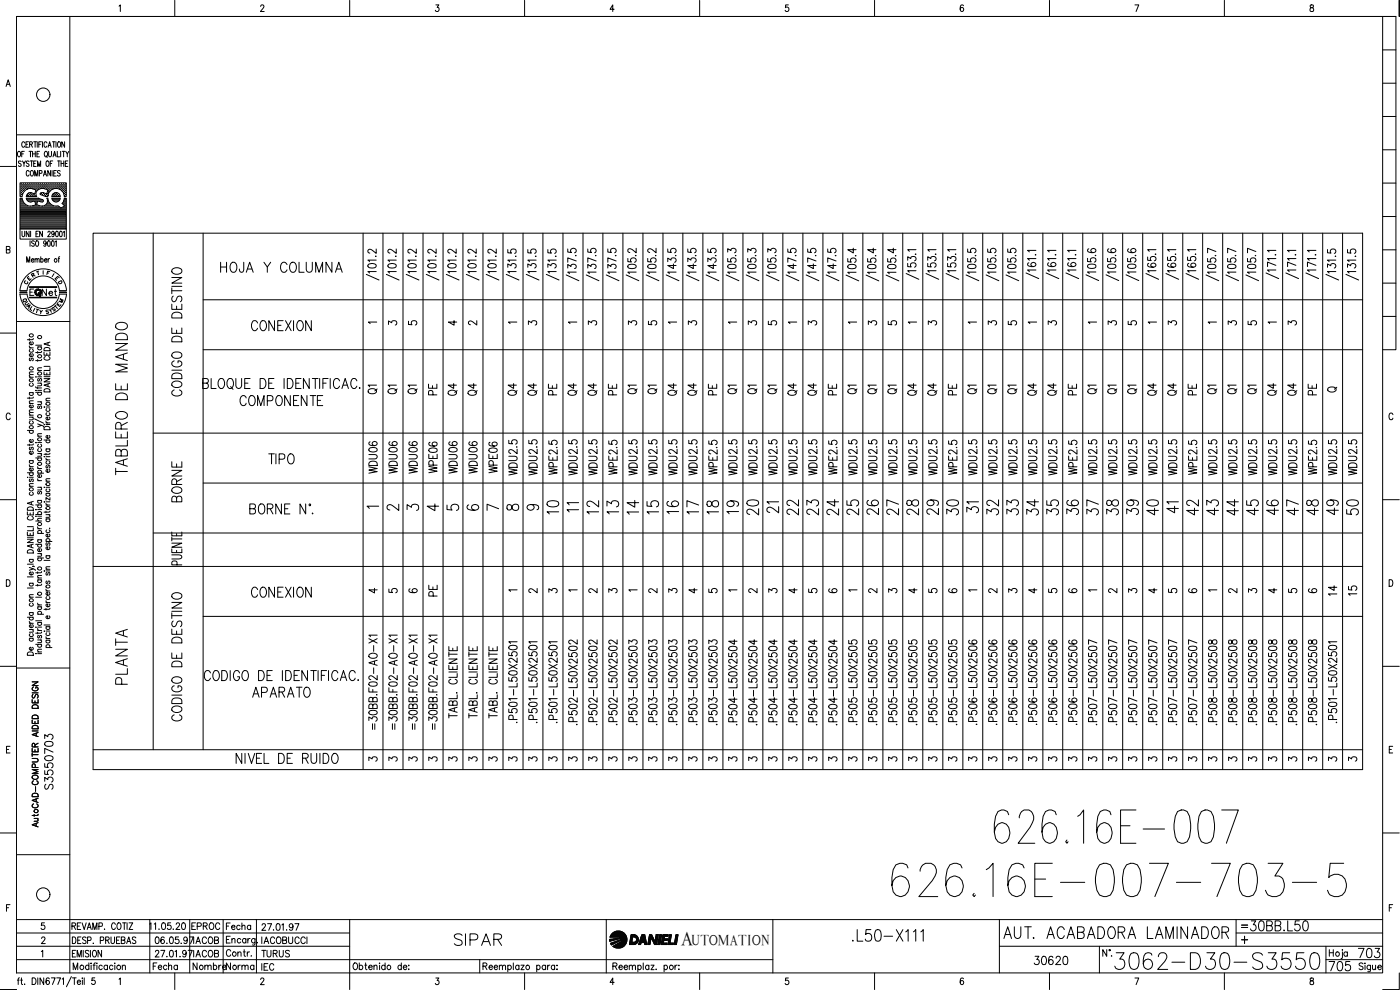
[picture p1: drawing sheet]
<svg xmlns="http://www.w3.org/2000/svg" width="420mm" height="297mm" viewBox="0 0 420 297" stroke-linecap="round" stroke-linejoin="round" font-family="sans-serif">
<defs><g id="words">
<text font-size="15.4" x="297" y="254.4">626.16E-007</text>
<text font-size="15" x="266.3" y="270.2">626.16E-007-703-5</text>
<text font-size="8.8" x="333.4" y="292.1">3062-D30-S3550</text>
<g font-size="7.1">
<text x="39.2" y="143.6" transform="rotate(-90 39.2 143.6)">TABLERO DE MANDO</text>
<text x="168.6" y="155.6" transform="rotate(-90 168.6 155.6)">10</text>
<text x="180.6" y="155.6" transform="rotate(-90 180.6 155.6)">12</text>
<text x="186.6" y="155.6" transform="rotate(-90 186.6 155.6)">13</text>
<text x="192.6" y="155.6" transform="rotate(-90 192.6 155.6)">14</text>
<text x="198.6" y="155.6" transform="rotate(-90 198.6 155.6)">15</text>
<text x="204.6" y="155.2" transform="rotate(-90 204.6 155.2)">16</text>
<text x="210.6" y="155.6" transform="rotate(-90 210.6 155.6)">17</text>
<text x="216.6" y="155.6" transform="rotate(-90 216.6 155.6)">18</text>
<text x="222.6" y="155.2" transform="rotate(-90 222.6 155.2)">19</text>
<text x="228.6" y="155.6" transform="rotate(-90 228.6 155.6)">20</text>
<text x="229" y="155.2">21</text>
<text x="240.6" y="155.6" transform="rotate(-90 240.6 155.6)">22</text>
<text x="246.6" y="155.6" transform="rotate(-90 246.6 155.6)">23</text>
<text x="252.6" y="155.9" transform="rotate(-90 252.6 155.9)">24</text>
<text x="258.6" y="155.6" transform="rotate(-90 258.6 155.6)">25</text>
<text x="264.6" y="155.6" transform="rotate(-90 264.6 155.6)">26</text>
<text x="270.6" y="155.6" transform="rotate(-90 270.6 155.6)">27</text>
<text x="276.6" y="155.6" transform="rotate(-90 276.6 155.6)">28</text>
<text x="282.6" y="155.6" transform="rotate(-90 282.6 155.6)">29</text>
<text x="288.6" y="155.6" transform="rotate(-90 288.6 155.6)">30</text>
<text x="288.9" y="155.2">31</text>
<text x="300.6" y="155.6" transform="rotate(-90 300.6 155.6)">32</text>
<text x="306.6" y="155.6" transform="rotate(-90 306.6 155.6)">33</text>
<text x="312.6" y="155.9" transform="rotate(-90 312.6 155.9)">34</text>
<text x="318.6" y="155.6" transform="rotate(-90 318.6 155.6)">35</text>
<text x="324.6" y="155.6" transform="rotate(-90 324.6 155.6)">36</text>
<text x="330.6" y="155.6" transform="rotate(-90 330.6 155.6)">37</text>
<text x="336.5" y="155.6" transform="rotate(-90 336.5 155.6)">38</text>
<text x="342.5" y="155.6" transform="rotate(-90 342.5 155.6)">39</text>
<text x="348.5" y="155.6" transform="rotate(-90 348.5 155.6)">40</text>
<text x="348.9" y="155.2">41</text>
<text x="360.5" y="155.6" transform="rotate(-90 360.5 155.6)">42</text>
<text x="366.5" y="155.6" transform="rotate(-90 366.5 155.6)">43</text>
<text x="372.5" y="155.9" transform="rotate(-90 372.5 155.9)">44</text>
<text x="378.5" y="155.6" transform="rotate(-90 378.5 155.6)">45</text>
<text x="384.5" y="155.6" transform="rotate(-90 384.5 155.6)">46</text>
<text x="390.5" y="155.6" transform="rotate(-90 390.5 155.6)">47</text>
<text x="396.5" y="155.6" transform="rotate(-90 396.5 155.6)">48</text>
<text x="402.5" y="155.6" transform="rotate(-90 402.5 155.6)">49</text>
<text x="408.5" y="155.6" transform="rotate(-90 408.5 155.6)">50</text>
<text x="39.2" y="206.4" transform="rotate(-90 39.2 206.4)">PLANTA</text>
<text x="135.1" y="285">SIPAR</text>
<text x="254.7" y="283.6">.L50-X111</text>
<text x="300.2" y="282.9">AUT. ACABADORA LAMINADOR</text>
</g>
<g font-size="6.6">
<text x="74.1" y="100.5">CONEXION</text>
<text x="79.4" y="140.4">TIPO</text>
</g>
<g font-size="6.2">
<text x="64.9" y="82.9">HOJA Y COLUMNA</text>
<text x="55.4" y="119.9" transform="rotate(-90 55.4 119.9)">CODIGO DE DESTINO</text>
<text x="174.3" y="119.9" transform="rotate(-90 174.3 119.9)">Q4</text>
<text x="204.3" y="119.9" transform="rotate(-90 204.3 119.9)">Q4</text>
<text x="210.3" y="119.9" transform="rotate(-90 210.3 119.9)">Q4</text>
<text x="240.2" y="119.9" transform="rotate(-90 240.2 119.9)">Q4</text>
<text x="246.2" y="119.9" transform="rotate(-90 246.2 119.9)">Q4</text>
<text x="276.2" y="119.9" transform="rotate(-90 276.2 119.9)">Q4</text>
<text x="282.2" y="119.9" transform="rotate(-90 282.2 119.9)">Q4</text>
<text x="312.2" y="119.9" transform="rotate(-90 312.2 119.9)">Q4</text>
<text x="318.2" y="119.9" transform="rotate(-90 318.2 119.9)">Q4</text>
<text x="348.2" y="119.9" transform="rotate(-90 348.2 119.9)">Q4</text>
<text x="354.2" y="119.9" transform="rotate(-90 354.2 119.9)">Q4</text>
<text x="384.2" y="119.9" transform="rotate(-90 384.2 119.9)">Q4</text>
<text x="390.2" y="119.9" transform="rotate(-90 390.2 119.9)">Q4</text>
<text x="70.9" y="122.8">COMPONENTE</text>
<text x="150.3" y="143.2" transform="rotate(-90 150.3 143.2)">WPE06</text>
<text x="55.4" y="151.7" transform="rotate(-90 55.4 151.7)">BORNE</text>
<text x="169" y="154.9">11</text>
<text x="74.1" y="180.3">CONEXION</text>
<text x="74.4" y="210.3">APARATO</text>
<text x="55.4" y="217.7" transform="rotate(-90 55.4 217.7)">CODIGO DE DESTINO</text>
<text x="373.9" y="280.5">30BB.L50</text>
<text x="397.6" y="292.5">705</text>
<text x="406.4" y="288.6">703</text>
</g>
<text font-size="5.9" x="204.4" y="283.4">A</text>
<g font-size="5.7">
<text x="109.4" y="119.2">Q1</text>
<text x="115.4" y="119.2">Q1</text>
<text x="121.4" y="119.2">Q1</text>
<text x="131.9" y="119.6" transform="rotate(-90 131.9 119.6)">PE</text>
<text x="137.9" y="119.9" transform="rotate(-90 137.9 119.9)">Q4</text>
<text x="143.9" y="119.9" transform="rotate(-90 143.9 119.9)">Q4</text>
<text x="155.9" y="119.9" transform="rotate(-90 155.9 119.9)">Q4</text>
<text x="161.9" y="119.9" transform="rotate(-90 161.9 119.9)">Q4</text>
<text x="167.9" y="119.6" transform="rotate(-90 167.9 119.6)">PE</text>
<text x="179.9" y="119.9" transform="rotate(-90 179.9 119.9)">Q4</text>
<text x="185.9" y="119.6" transform="rotate(-90 185.9 119.6)">PE</text>
<text x="187.3" y="119.2">Q1</text>
<text x="193.3" y="119.2">Q1</text>
<text x="215.9" y="119.6" transform="rotate(-90 215.9 119.6)">PE</text>
<text x="217.3" y="119.2">Q1</text>
<text x="223.3" y="119.2">Q1</text>
<text x="229.3" y="119.2">Q1</text>
<text x="251.9" y="119.6" transform="rotate(-90 251.9 119.6)">PE</text>
<text x="253.3" y="119.2">Q1</text>
<text x="259.3" y="119.2">Q1</text>
<text x="265.3" y="119.2">Q1</text>
<text x="287.9" y="119.6" transform="rotate(-90 287.9 119.6)">PE</text>
<text x="289.3" y="119.2">Q1</text>
<text x="295.3" y="119.2">Q1</text>
<text x="301.3" y="119.2">Q1</text>
<text x="323.8" y="119.6" transform="rotate(-90 323.8 119.6)">PE</text>
<text x="325.3" y="119.2">Q1</text>
<text x="331.3" y="119.2">Q1</text>
<text x="337.3" y="119.2">Q1</text>
<text x="359.8" y="119.6" transform="rotate(-90 359.8 119.6)">PE</text>
<text x="361.2" y="119.2">Q1</text>
<text x="367.2" y="119.2">Q1</text>
<text x="373.2" y="119.2">Q1</text>
<text x="395.8" y="119.6" transform="rotate(-90 395.8 119.6)">PE</text>
<text x="113.9" y="143.2" transform="rotate(-90 113.9 143.2)">WDU06</text>
<text x="119.9" y="143.2" transform="rotate(-90 119.9 143.2)">WDU06</text>
<text x="125.9" y="143.2" transform="rotate(-90 125.9 143.2)">WDU06</text>
<text x="131.9" y="143.2" transform="rotate(-90 131.9 143.2)">WPE06</text>
<text x="137.9" y="143.2" transform="rotate(-90 137.9 143.2)">WDU06</text>
<text x="143.9" y="143.2" transform="rotate(-90 143.9 143.2)">WDU06</text>
<text x="155.9" y="143.6" transform="rotate(-90 155.9 143.6)">WDU2.5</text>
<text x="161.9" y="143.6" transform="rotate(-90 161.9 143.6)">WDU2.5</text>
<text x="179.9" y="143.6" transform="rotate(-90 179.9 143.6)">WDU2.5</text>
<text x="197.9" y="143.6" transform="rotate(-90 197.9 143.6)">WDU2.5</text>
<text x="234.2" y="143.6" transform="rotate(-90 234.2 143.6)">WDU2.5</text>
<text x="240.2" y="143.6" transform="rotate(-90 240.2 143.6)">WDU2.5</text>
<text x="258.2" y="143.6" transform="rotate(-90 258.2 143.6)">WDU2.5</text>
<text x="270.2" y="143.6" transform="rotate(-90 270.2 143.6)">WDU2.5</text>
<text x="276.2" y="143.6" transform="rotate(-90 276.2 143.6)">WDU2.5</text>
<text x="282.2" y="143.6" transform="rotate(-90 282.2 143.6)">WDU2.5</text>
<text x="294.2" y="143.6" transform="rotate(-90 294.2 143.6)">WDU2.5</text>
<text x="300.2" y="143.6" transform="rotate(-90 300.2 143.6)">WDU2.5</text>
<text x="306.2" y="143.6" transform="rotate(-90 306.2 143.6)">WDU2.5</text>
<text x="312.2" y="143.6" transform="rotate(-90 312.2 143.6)">WDU2.5</text>
<text x="318.2" y="143.6" transform="rotate(-90 318.2 143.6)">WDU2.5</text>
<text x="330.2" y="143.6" transform="rotate(-90 330.2 143.6)">WDU2.5</text>
<text x="336.2" y="143.6" transform="rotate(-90 336.2 143.6)">WDU2.5</text>
<text x="342.2" y="143.6" transform="rotate(-90 342.2 143.6)">WDU2.5</text>
<text x="348.2" y="143.6" transform="rotate(-90 348.2 143.6)">WDU2.5</text>
<text x="354.2" y="143.6" transform="rotate(-90 354.2 143.6)">WDU2.5</text>
<text x="366.2" y="143.6" transform="rotate(-90 366.2 143.6)">WDU2.5</text>
<text x="372.2" y="143.6" transform="rotate(-90 372.2 143.6)">WDU2.5</text>
<text x="378.2" y="143.6" transform="rotate(-90 378.2 143.6)">WDU2.5</text>
<text x="384.2" y="143.6" transform="rotate(-90 384.2 143.6)">WDU2.5</text>
<text x="390.2" y="143.6" transform="rotate(-90 390.2 143.6)">WDU2.5</text>
<text x="402.2" y="143.6" transform="rotate(-90 402.2 143.6)">WDU2.5</text>
<text x="408.2" y="143.6" transform="rotate(-90 408.2 143.6)">WDU2.5</text>
<text x="131.9" y="179.9" transform="rotate(-90 131.9 179.9)">PE</text>
<text x="402.2" y="179.9" transform="rotate(-90 402.2 179.9)">14</text>
<text x="408.2" y="179.9" transform="rotate(-90 408.2 179.9)">15</text>
<text x="16.9" y="238.1" transform="rotate(-90 16.9 238.1)">S3550703</text>
<text x="309" y="290.7">30620</text>
</g>
<g font-size="5.3">
<text x="11.3" y="90">Net</text>
<text x="115" y="154.5">2</text>
<text x="121" y="154.5">3</text>
<text x="127" y="154.5">4</text>
<text x="133" y="154.5">5</text>
<text x="145" y="154.5">7</text>
<text x="151" y="154.5">8</text>
<text x="56.4" y="280.1">EPROC</text>
<text x="56.8" y="292.1">Nombre</text>
<text x="66.7" y="292.1">Norma</text>
</g>
<g font-size="4.9">
<text x="56.8" y="288.2">IACOB</text>
<text x="77.3" y="288.2">TURUS</text>
</g>
<g font-size="4.4">
<text x="115.4" y="98.8">3</text>
<text x="121.4" y="98.8">5</text>
<text x="133.3" y="98.8">4</text>
<text x="139.3" y="98.8">2</text>
<text x="157.3" y="98.8">3</text>
<text x="175.3" y="98.8">3</text>
<text x="187.3" y="98.8">3</text>
<text x="193.3" y="98.8">5</text>
<text x="205.3" y="98.8">3</text>
<text x="223.3" y="98.8">3</text>
<text x="229.3" y="98.8">5</text>
<text x="241.3" y="98.8">3</text>
<text x="259.3" y="98.8">3</text>
<text x="265.3" y="98.8">5</text>
<text x="277.3" y="98.8">3</text>
<text x="295.3" y="98.8">3</text>
<text x="301.3" y="98.8">5</text>
<text x="313.3" y="98.8">3</text>
<text x="331.3" y="98.8">3</text>
<text x="337.3" y="98.8">5</text>
<text x="349.2" y="98.8">3</text>
<text x="367.2" y="98.8">3</text>
<text x="373.2" y="98.8">5</text>
<text x="385.2" y="98.8">3</text>
<text x="397.2" y="118.9">Q</text>
<text x="139" y="154.2">6</text>
<text x="157" y="154.2">9</text>
<text x="109.4" y="179.2">4</text>
<text x="115.4" y="179.2">5</text>
<text x="121.4" y="179.2">6</text>
<text x="157.3" y="179.2">2</text>
<text x="163.3" y="179.2">3</text>
<text x="175.3" y="179.2">2</text>
<text x="181.3" y="179.2">3</text>
<text x="193.3" y="179.2">2</text>
<text x="199.3" y="179.2">3</text>
<text x="205.3" y="179.2">4</text>
<text x="211.7" y="179.2">5</text>
<text x="223.3" y="179.2">2</text>
<text x="229.7" y="179.2">3</text>
<text x="235.7" y="179.2">4</text>
<text x="241.3" y="179.2">5</text>
<text x="247.6" y="179.2">6</text>
<text x="259.3" y="179.2">2</text>
<text x="265.6" y="179.2">3</text>
<text x="271.6" y="179.2">4</text>
<text x="277.6" y="179.2">5</text>
<text x="283.6" y="179.2">6</text>
<text x="295.6" y="179.2">2</text>
<text x="301.6" y="179.2">3</text>
<text x="307.6" y="179.2">4</text>
<text x="313.6" y="179.2">5</text>
<text x="319.6" y="179.2">6</text>
<text x="331.6" y="179.2">2</text>
<text x="337.6" y="179.2">3</text>
<text x="343.6" y="179.2">4</text>
<text x="349.6" y="179.2">5</text>
<text x="355.6" y="179.2">6</text>
<text x="367.6" y="179.2">2</text>
<text x="373.6" y="179.2">3</text>
<text x="379.6" y="179.2">4</text>
<text x="385.6" y="179.2">5</text>
<text x="391.6" y="179.2">6</text>
<text x="109.4" y="229.7">3</text>
<text x="115.4" y="229.7">3</text>
<text x="121.4" y="229.7">3</text>
<text x="127.4" y="229.7">3</text>
<text x="133.3" y="229.7">3</text>
<text x="139.3" y="229.7">3</text>
<text x="145.3" y="229.7">3</text>
<text x="151.3" y="229.7">3</text>
<text x="157.3" y="229.7">3</text>
<text x="163.3" y="229.7">3</text>
<text x="169.3" y="229.7">3</text>
<text x="175.3" y="229.7">3</text>
<text x="181.3" y="229.7">3</text>
<text x="187.3" y="229.7">3</text>
<text x="193.3" y="229.7">3</text>
<text x="199.3" y="229.7">3</text>
<text x="205.3" y="229.7">3</text>
<text x="211.7" y="229.7">3</text>
<text x="217.3" y="229.7">3</text>
<text x="223.3" y="229.7">3</text>
<text x="229.7" y="229.7">3</text>
<text x="235.7" y="229.7">3</text>
<text x="241.3" y="229.7">3</text>
<text x="247.6" y="229.7">3</text>
<text x="253.6" y="229.7">3</text>
<text x="259.3" y="229.7">3</text>
<text x="265.6" y="229.7">3</text>
<text x="271.6" y="229.7">3</text>
<text x="277.6" y="229.7">3</text>
<text x="283.6" y="229.7">3</text>
<text x="289.6" y="229.7">3</text>
<text x="295.6" y="229.7">3</text>
<text x="301.6" y="229.7">3</text>
<text x="307.6" y="229.7">3</text>
<text x="313.6" y="229.7">3</text>
<text x="319.6" y="229.7">3</text>
<text x="325.6" y="229.7">3</text>
<text x="331.6" y="229.7">3</text>
<text x="337.6" y="229.7">3</text>
<text x="343.6" y="229.7">3</text>
<text x="349.6" y="229.7">3</text>
<text x="355.6" y="229.7">3</text>
<text x="361.6" y="229.7">3</text>
<text x="367.6" y="229.7">3</text>
<text x="373.6" y="229.7">3</text>
<text x="379.6" y="229.7">3</text>
<text x="385.6" y="229.7">3</text>
<text x="391.6" y="229.7">3</text>
<text x="397.6" y="229.7">3</text>
<text x="403.6" y="229.7">3</text>
<text x="207.6" y="283.4">UTOMATION</text>
</g>
<g font-size="4">
<text x="12.7" y="83.6">F</text>
<text x="6" y="86.4">C</text>
<text x="7.1" y="85.4">E</text>
<text x="16.2" y="86.4">D</text>
<text x="6.3" y="92.8">U</text>
<text x="6.7" y="93.8">A</text>
<text x="14.5" y="94.5">S</text>
<text x="16.6" y="92.1">M</text>
</g>
<g font-size="3.5">
<text x="5.6" y="91.7">Q</text>
<text x="109.4" y="98.4">1</text>
<text x="151.3" y="98.4">1</text>
<text x="169.3" y="98.4">1</text>
<text x="199.3" y="98.4">1</text>
<text x="217.3" y="98.4">1</text>
<text x="235.3" y="98.4">1</text>
<text x="253.3" y="98.4">1</text>
<text x="271.3" y="98.4">1</text>
<text x="289.3" y="98.4">1</text>
<text x="307.3" y="98.4">1</text>
<text x="325.3" y="98.4">1</text>
<text x="343.3" y="98.4">1</text>
<text x="361.2" y="98.4">1</text>
<text x="379.2" y="98.4">1</text>
<text x="109" y="153.8">1</text>
<text x="371.5" y="279.4">=</text>
</g>
<g font-size="3.1">
<text x="151.3" y="178.5">1</text>
<text x="169.3" y="178.5">1</text>
<text x="187.3" y="178.5">1</text>
<text x="217.3" y="178.5">1</text>
<text x="253.6" y="178.5">1</text>
<text x="289.6" y="178.5">1</text>
<text x="325.6" y="178.5">1</text>
<text x="361.6" y="178.5">1</text>
</g>
</g></defs>
<!-- layer: XR-FG100|CART -->
<g fill="none" stroke="#000" stroke-width=".3">
<path d="M5 4.9h410v287h-410zM21 4.9v287M35.7 1.8l.4-.3v2M52.5 .1v4.8M78.2 1.9l.3-.4 .5 .1 .2 .2-1.1 1.7h1.2M104.9 .1v4.8M130.8 1.5h.9l-.5 .7a.6 .6 0 0 1 .5 1 .6 .6 0 0 1-1.1-.1M157.4 .1v4.8M184.3 2.8h-1.2l.8-1.3v2M210 .1v4.8M236.6 1.5h-.8l-.1 .8a.62 .62 0 0 1 .9 0 .62 .62 0 0 1-.1 1 .62 .62 0 0 1-.9-.2M262.5 .1v4.8"/>
<path d="M289.1 1.7l-.4-.2a1.12 1.12 0 0 0 .1 2 .59 .59 0 0 0 .4-.9 .59 .59 0 0 0-1-.1v.3M315 .1v4.8M340.6 1.5h1.2l-.8 2M367.5 .1v4.8M393.3 1.6v.5a.75 .75 0 0 1 .8 .4 .75 .75 0 0 1-.2 1 .64 .64 0 0 1-.8-.7 .64 .64 0 0 1 .9-.6l.1-.6zM415 4.9h3.9v100h-3.9M415 15h3.9M419.9 .1v4.8M1.8 25.9l.7-2 .6 2M2.1 25.3h.8M415 35h3.9M415 25h3.9"/>
<path d="M0 49.9h5M5 40.5h16M5.5 45.5l.1-.1a.86 .86 0 0 1 .6 .8 .86 .86 0 0 1-.6 .9 1.2 1.2 0 0 1-.1-1.6zM6.1 56.8h.1M6.1 56.1h.1M6.1 55.5h.1M6.1 57.4h.1M6.1 58h.1M6.1 58.7h.1M6.1 59.9h.5M6.1 59.6h.4M6.3 57.1h.2"/>
<path d="M6.3 56.5h.2M6.3 55.8h.2M6.3 55.2h.2M6.3 57.7h.2M6.3 58.4h.2M6.3 48.5a.42 .42 0 0 0-.6-.2 .42 .42 0 0 0 .1 .7l.3 .1a.43 .43 0 0 1 .1 .7 .43 .43 0 0 1-.7-.1M6.4 55.1v.2M6.4 55.7v.2M6.4 56.4v.1M6.4 57v.2M6.4 57.6v.2M6.4 58.3v.1"/>
<path d="M6.5 46.2h.5M6.6 59h-.6v-4.2h13.9v4.2h-.6M6.6 59.5h-.6v9.2h13.9v-9.2h-.6M6.6 56.1h.2M6.6 55.5h.2M6.6 57.4h.2M6.7 59.5a2.53 2.53 0 0 0 3.2 2.2l.8-.2-.3-1.2-1.1 .3-.6-.1M6.7 55.4v.2M6.7 56.1v.1M6.7 57.3v.2M6.7 48.3l.5 .8 .5-.8M6.7 58v.1"/>
<path d="M6.8 56.8h-.1M6.9 57.1h.2M6.9 56.5h.2M6.9 55.8h.2M6.9 55.2h.2M7 55.1v.2M7 55.7v.2M7 56.4v.1M7 57v.2M7.2 49.1v.8M7.3 45.4h-.8v1.7M7.3 56.8h.1"/>
<path d="M7.3 56.1h.1M7.3 55.5h.1M7.3 55.4v.2M7.3 56.1v.1M7.3 56.7v.1M7.4 42.9l-.3-.4a.86 .86 0 0 0-.6 .9 .86 .86 0 0 0 .6 .8l.3-.4M7.6 56.5h.1M7.6 55.8h.1M7.6 55.2h.1M7.7 55.1v.2M7.7 55.7v.2M7.7 56.4v.1"/>
<path d="M7.8 43.3h.5M7.9 59.5h3.7l1.3 .5 .1 .5-.7 .1M7.9 59.5l.2 .6 .6 .4M7.9 56.8h.1M7.9 56.1h.1M7.9 55.5h.1M8 55.4v.2M8 56.1v.1M8 59.6h3.6M8 58.7h.1M8.1 59.9h4.5M8.2 56.5h.2"/>
<path d="M8.2 55.8h.2M8.2 55.2h.2M8.2 58.4h.2M8.3 55.1v.2M8.3 55.7v.2M8.3 56.4v.1M8.3 58.3v.1M8.6 42.5h-.8v1.7h.8M8.6 56.1h.1M8.6 55.5h.1M8.6 58.7h.1M8.6 55.4v.2"/>
<path d="M8.6 56.1v.1M8.6 58.6v.1M8.7 57.9l.6-.1 1.1 .4 .4-1.2-1-.3a2.49 2.49 0 0 0-3.1 2.2M8.7 58l-.1 .1M8.7 57.9l-.6 .4-.2 .6M8.7 48.5l-.3-.2-.5 .2 .1 .4 .7 .6-.3 .4-.5-.2M8.7 45.4h.8M8.8 51.5a.47 .47 0 0 0-.6-.3 .47 .47 0 0 0-.3 .6v.4a.47 .47 0 0 0 .3 .6 .47 .47 0 0 0 .6-.4M8.8 56.5h.2M8.8 55.8h.2M8.8 55.2h.2M8.8 58.4h.2"/>
<path d="M8.9 43.3h.7v-.7l-.7-.1v1.7M8.9 55.1v.2M8.9 55.7v.2M8.9 56.4v.1M8.9 58.3v.1M9.1 48.3h.8M9.1 45.4v1.7M9.2 56.1h.1M9.2 55.5h.1M9.2 58h.1M9.2 58.7h.1M9.2 55.4v.2"/>
<path d="M9.2 56.1v.1M9.2 58v.1M9.2 58.6v.1M9.3 51.3l.1-.1a.86 .86 0 0 1 .7 .8 .86 .86 0 0 1-.7 .8 1.2 1.2 0 0 1-.1-1.5zM9.3 43.3l.4 .9M9.5 56.5h.2M9.5 55.8h.2M9.5 55.2h.2M9.5 58.4h.2M9.5 48.3v1.6M9.6 55.1v.2M9.6 55.7v.2"/>
<path d="M9.6 56.4v.1M9.6 58.3v.1M9.8 46.2h.8M9.8 45.4v1.7M9.8 56.1h.1M9.8 55.5h.1M9.8 58.7h.1M9.9 58.1h.1M9.9 55.4v.2M9.9 56.1v.1M9.9 58.6v.1M10.1 56.5h.2"/>
<path d="M10.1 55.8h.2M10.1 55.2h.2M10.1 58.4h.2M10.1 49.1h.5M10.1 42.5h.9M10.2 55.1v.2M10.2 55.7v.2M10.2 56.4v.1M10.2 58.3v.1M10.4 52.8v-1.6l.5 1.6 .4-1.6v1.6M10.5 56.8h.1M10.5 56.1h.1"/>
<path d="M10.5 55.5h.1M10.5 58.7h.1M10.5 55.4v.2M10.5 56.1v.1M10.5 56.7v.1M10.5 58.6v.1M10.5 42.5v1.7M10.5 58h.1M10.6 45.4v1.7M10.8 56.5h.1M10.8 55.8h.1M10.8 55.2h.1"/>
<path d="M10.8 55.1v.2M10.8 55.7v.2M10.8 56.4v.1M10.9 48.3h-.8v1.6h.8M10.9 57.1h.1M11.1 56.1h.1M11.1 55.5h.1M11.1 46.2h.5M11.1 55.4v.2M11.1 56.1v.1M11.2 42.5v1.7M11.2 56.8h-.1"/>
<path d="M11.3 49.9v-1.6l.4 1.6 .5-1.6v1.6M11.4 56.5h.2M11.4 55.8h.2M11.4 55.2h.2M11.5 55.1v.2M11.5 55.7v.2M11.5 56.4v.1M11.5 56.9a1.46 1.46 0 0 0-.5 2l-3.1 .1M11.6 43.3h.5M11.7 56.1h.2M11.7 55.5h.2M11.8 55.4v.2"/>
<path d="M11.8 56.1v.1M11.8 52l.8-.1-.1-.6-.7-.1v1.6M11.9 45.4h-.8v1.7h.8M12 56.5h.2M12 55.8h.2M12 55.2h.2M12.1 55.1v.2M12.1 55.7v.2M12.1 56.4v.1M12.1 58v.3l1.1 .4M12.4 56.1h.1M12.4 55.5h.1"/>
<path d="M12.4 55.4v.2M12.4 56.1v.1M12.4 42.5h-.8v1.7M12.5 58l-.1 .1M12.7 56.5h.1M12.7 55.8h.1M12.7 55.2h.1M12.7 58.4h.1M12.7 42.5v1.7M12.7 55.1v.2M12.7 55.7v.2M12.7 56.4v.1"/>
<path d="M12.7 58.3v.1M13 56.1h.1M13 55.5h.1M13 58h.1M13 52.8l.5-1.6 .5 1.6M13 55.4v.2M13 56.1v.1M13 58v.1M13.1 57.8l-1 .2M13.2 58.7l1.1 .3M13.2 52.3h.6M13.3 56.5h.2"/>
<path d="M13.3 55.8h.2M13.3 55.2h.2M13.3 58.4h.2M13.4 55.1v.2M13.4 55.7v.2M13.4 56.4v.1M13.4 58.3v.1M13.5 56.7l.9 .3-.4 1.2-.9-.3M13.5 56.7l-1.1-.1-.9 .3M13.5 45.5l.2-.1a.86 .86 0 0 1 .6 .8 .86 .86 0 0 1-.6 .9 1.09 1.09 0 0 1-.2-1.6zM13.6 56.1h.2M13.6 55.5h.2"/>
<path d="M13.6 58.7h.2M13.7 55.4v.2M13.7 56.1v.1M13.7 58.6v.1M13.8 46.7l.4 .5M13.9 56.5h.2M13.9 55.8h.2M13.9 55.2h.2M13.9 58.4h.2M14 48.4l.1-.1a.86 .86 0 0 1 .7 .8 .86 .86 0 0 1-.7 .8 1.2 1.2 0 0 1-.1-1.5zM14 55.1v.2M14 55.7v.2"/>
<path d="M14 56.4v.1M14 58.3v.1M14.1 59.5h.2M14.1 59.5a1.66 1.66 0 0 1-.4 1.9 1.66 1.66 0 0 1-1.9 .3M14.1 42.9a.47 .47 0 0 0-.6-.4 .47 .47 0 0 0-.3 .7v.3a.47 .47 0 0 0 .3 .7 .47 .47 0 0 0 .6-.4M14.3 58.7h.1M14.3 56.8h.1M14.3 56.1h.1M14.3 55.5h.1M14.3 58h.1M14.3 55.4v.2M14.3 56.1v.1"/>
<path d="M14.3 56.7v.1M14.3 58v.1M14.4 59.5l.1 .7M14.4 57.4h.1M14.4 44.2l.5-1.7 .5 1.7M14.5 58.2a2.47 2.47 0 0 1 2.7-1.6 2.47 2.47 0 0 1 2.1 2.3M14.5 58.2l-.1 .7M14.6 57.1h.1M14.6 56.5h.1M14.6 55.8h.1M14.6 55.2h.1M14.6 45.4v1.4l.3 .3 .6-.5v-1.2"/>
<path d="M14.6 43.6h.6M14.6 57.6v.1M14.6 55.1v.2M14.6 55.7v.2M14.6 56.4v.1M14.6 57v.2M14.9 56.1h.1M14.9 55.5h.1M14.9 55.4v.2M14.9 56.1v.1M15 56.8h-.1M15.1 49.1h.4"/>
<path d="M15.2 51.2v1.6l-.8-1.6v1.6M15.2 56.5h.2M15.2 55.8h.2M15.2 55.2h.2M15.3 55.1v.2M15.3 55.7v.2M15.3 56.4v.1M15.5 56.8h.1M15.5 56.1h.2M15.5 55.5h.2M15.5 59h2.6M15.5 59.5h2.6"/>
<path d="M15.6 55.4v.2M15.6 56.1v.1M15.6 59.5l.1 .3M15.6 51.2v1.6M15.6 58.6a1.24 1.24 0 0 1 1.4-.8 1.24 1.24 0 0 1 1.1 1.1M15.7 58.6l-.1 .3M15.7 59.6h2.2M15.7 42.5h.9M15.8 48.3h-.7v1.6M15.8 56.5h.2M15.8 55.8h.2M15.8 55.2h.2"/>
<path d="M15.8 59.9h2M15.9 47.1l.5-1.7 .4 1.7M15.9 55.1v.2M15.9 55.7v.2M15.9 56.4v.1M16 58.4h-.1M16.1 46.5h.6M16.1 51.9h.5M16.1 42.5v1.7M16.2 56.1h.1M16.2 55.5h.1M16.2 58.7h.1"/>
<path d="M16.2 55.4v.2M16.2 56.1v.1M16.2 58.1h.1M16.2 58.6v.1M16.3 58h.1M16.5 56.5h.1M16.5 55.8h.1M16.5 55.2h.1M16.5 58.4h.1M16.6 55.1v.2M16.6 55.7v.2M16.6 56.4v.1"/>
<path d="M16.6 58.3v.1M16.8 56.1h.1M16.8 55.5h.1M16.8 58h.1M16.8 58.7h.1M16.8 42.5v1.7M16.8 55.4v.2M16.8 56.1v.1M16.8 58v.1M16.8 58.6v.1M16.9 51.2h-.8v1.6h.8M17.1 56.5h.2"/>
<path d="M17.1 55.8h.2M17.1 55.2h.2M17.1 58.4h.2M17.2 45.4v1.7h.7M17.2 55.1v.2M17.2 55.7v.2M17.2 56.4v.1M17.2 58.3v.1M17.3 48.3h.8M17.4 56.1h.2M17.4 55.5h.2M17.4 58.7h.2"/>
<path d="M17.5 42.6l.1-.1a.86 .86 0 0 1 .6 .9 .86 .86 0 0 1-.6 .8 1.2 1.2 0 0 1-.1-1.6zM17.5 55.4v.2M17.5 56.1v.1M17.5 58.6v.1M17.7 48.3v1.6M17.7 56.5h.2M17.7 55.8h.2M17.7 55.2h.2M17.8 55.1v.2M17.8 55.7v.2M17.8 56.4v.1M18.1 59.5a1.24 1.24 0 0 1-1.1 1.1 1.24 1.24 0 0 1-1.4-.9"/>
<path d="M18.1 51.4l-.6-.2-.3 .2 .1 .3a.7 .7 0 0 1 .6 1l-.4 .1-.3-.2M18.1 56.1h.1M18.1 55.5h.1M18.1 55.4v.2M18.1 56.1v.1M18.2 56.8h-.1M18.2 45.4v1.7M18.3 49.1h.8M18.3 48.3v1.6M18.4 56.5h.1M18.4 55.8h.1M18.4 55.2h.1"/>
<path d="M18.5 57v.1M18.5 55.1v.2M18.5 55.7v.2M18.5 56.4v.1M18.7 45.4h.8M18.7 56.8h.1M18.7 56.1h.1M18.7 55.5h.1M18.8 57.3v.1M18.8 55.4v.2M18.8 56.1v.1M18.8 56.7v.1"/>
<path d="M19 57.1h.2M19 56.5h.2M19 55.8h.2M19 55.2h.2M19 57.7h.2M19.1 45.4v1.7M19.1 55.1v.2M19.1 55.7v.2M19.1 56.4v.1M19.1 57v.2M19.1 57.6v.2M19.1 48.3v1.6"/>
<path d="M19.3 59.5l-.1 .7-.6 .8 .7 .8-1 .6-.9-.6M19.3 59.9h.5M19.3 56.1h.2M19.3 55.5h.2M19.3 57.4h.2M19.3 58.7h.2M19.4 42.5v1.7l-.9-1.7v1.7M19.4 55.4v.2M19.4 56.1v.1M19.4 57.3v.2M19.4 58.6v.1M19.4 59.6h.4"/>
<path d="M19.5 56.8h-.1M19.5 58l-.1 .1M19.6 49.1h.5M19.6 57.1h.2M19.6 56.5h.2M19.6 55.8h.2M19.6 55.2h.2M19.6 57.7h.2M19.6 58.4h.2M19.7 45.4l.5 .8 .5-.8M19.7 55.1v.2M19.7 55.7v.2"/>
<path d="M19.7 56.4v.1M19.7 57v.2M19.7 57.6v.2M19.7 58.3v.1M20.2 46.2v.9M20.4 48.3h-.8v1.6h.8M415 54.9h3.9M415 44.9h3.9M1.9 74.9l1-.1v-.8l-1-.1v2l1.1-.1v-.7l-.4-.2M6 68.7v3h13.9v-3M6.1 65h13.7M6.1 64.4h13.7"/>
<path d="M6.1 64.1h13.7M6.1 63.7h13.7M6.1 63.4h13.7M6.1 63.1h13.7M6.1 62.8h13.7M6.1 62.5h12.1M6.1 62.2h11.7M6.1 61.8h2.3M6.1 61.5h1.6M6.1 61.2h1.2M6.1 60.9h1M6.1 60.6h.8"/>
<path d="M6.1 60.3h.6M6.1 64.7h13.7M6.1 65.3h13.7M6.1 65.6h13.7M6.1 66h13.7M6.1 66.3h13.7M6.1 66.6h13.7M6.1 66.9h13.7M6.1 67.3h13.7M6.1 67.5h13.7M6.1 67.9h13.7M6.1 68.2h13.7"/>
<path d="M6.1 68.5h13.7M6.6 69.4v1.4l.3 .2 .5-.2v-1.4M8 78.7v-1.7l.5 1.7 .4-1.7v1.7M8.4 60.3h1.7M8.7 69.4v1.6l-.8-1.6v1.6M9 72.2v1.7M9.2 69.4v1.6M9.4 78h.7v-.2a.47 .47 0 0 0-.7 0 .47 .47 0 0 0 .1 .7l.2 .2 .4-.2M9.8 61.8h2.1M10.3 72.5l-.5-.3-.3 .3v.3a.7 .7 0 0 1 .7 1l-.4 .1-.3-.3M10.5 77.9l.3-.3 .3 .1v1M10.5 77.6v1.1"/>
<path d="M10.5 60.3h.7M10.6 60.6h.5M10.7 60.9h.3M10.7 61.5h.3M10.8 61.2h.2M10.8 70.2h.5M10.9 72.3l.1-.1a.86 .86 0 0 1 .6 .9 .86 .86 0 0 1-.6 .8 1.2 1.2 0 0 1-.1-1.6zM11.1 77.9l.3-.3 .3 .1 .1 1M11.6 69.4h-.8v1.6h.8M11.6 60.3h1.4M12.2 77.8a.47 .47 0 0 1 .7 0 .47 .47 0 0 1 0 .7l-.2 .2-.5-.2M12.2 60.6l-.9-.3-.3 1.1 .8 .3"/>
<path d="M12.2 77v1.7M12.7 69.4v1.6l-.8-1.6v1.6M13.3 61.8h2.8M13.4 78h.7l-.1-.2a.47 .47 0 0 0-.7 0 .47 .47 0 0 0 .1 .7l.3 .2 .4-.2M13.8 61.5h1.6M13.8 72.8l-.1 .4a.42 .42 0 0 1-.6-.5 .42 .42 0 0 1 .7-.2v1.1l-.3 .3-.4-.3M14.1 61.2h.9M14.2 60.9h.5M14.4 60.6h.2M14.4 60.3h.1M14.4 69.8l.2-.4 .5 .3-.8 1.3h.9M14.4 72.3l.2-.1a.96 .96 0 0 1 0 1.7l-.3-.3z"/>
<path d="M14.4 77.6v1.1M14.5 60.2l.2 .4a2.51 2.51 0 0 0 2.7 1.2M14.9 77.6l-.5 .4M15.6 72.3l.2-.1a.96 .96 0 0 1 0 1.7l-.3-.3zM16.1 60.3h1.4M16.3 69.9l-.2 .4a.42 .42 0 0 1-.6-.5 .42 .42 0 0 1 .7-.2v1.1l-.3 .3-.4-.2M16.6 72.5l.3-.3v1.7M16.8 69.5l.2-.1a.96 .96 0 0 1 0 1.6l-.3-.3zM17.4 77.6h.5M17.9 77l-.2 .1-.1 1.6M18 69.5l.2-.1a.96 .96 0 0 1 0 1.6l-.3-.3zM18.4 62.5h1.4"/>
<path d="M18.9 60.9h.9M18.9 62.2h.9M18.9 61.2h.9M19 69.7l.3-.3v1.6M19 60.6h.8M19.2 61.5h.6M19.2 60.3h.6M19.5 61.8h.3M415 75h3.9M415 65h3.9M0 99.9h5M5 96.5h16"/>
<path d="M6 88.2a7 7 0 0 0 7 6.5 7 7 0 0 0 7-6.5M6 87.2a7 7 0 0 1 7-6.5 7 7 0 0 1 7 6.5M8.1 88.2a4.9 4.9 0 0 0 4.9 4.4 4.9 4.9 0 0 0 4.8-4.4M8.1 87.2a4.9 4.9 0 0 1 4.9-4.4 4.9 4.9 0 0 1 4.8 4.4M8.9 89.2h8.1M8.9 89.4h8.1M8.9 86.2h8.1M8.9 86h8.1M9 89.3h7.9M9 86.1h7.9M10.2 86.7h-1.2v1.9M10.9 92.7l.7 .2"/>
<path d="M11.9 93l.4 .6 .4-.4M12.3 93.6l-.1 .5M415 94.9h3.9M415 84.9h3.9M8.8 103.8l.1 .4 .4 .2M8.8 101.6v.5M8.8 119.2v.5M8.8 117.8h1.2M8.8 113.2h1.2M8.8 104.4h1.2M9.1 117.8a.49 .49 0 0 0-.1 .7 .49 .49 0 0 0 .8 0 .49 .49 0 0 0-.1-.7M9.1 115a.51 .51 0 0 0-.1 .7 .51 .51 0 0 0 .8 0 .51 .51 0 0 0-.1-.7"/>
<path d="M9.1 107.4l-.3 .3 .1 .5h.3l.3-.7 .2-.1 .3 .3-.3 .5M9.1 104.8a.51 .51 0 0 0-.1 .7 .51 .51 0 0 0 .8 0 .51 .51 0 0 0-.1-.7M9.7 106.1a.5 .5 0 0 1 .1 .8 .5 .5 0 0 1-.7 0 .5 .5 0 0 1 0-.8h.2v.9M9.7 102.6a.5 .5 0 0 1 .1 .7 .5 .5 0 0 1-.7 0 .5 .5 0 0 1 0-.7h.2v.8M10 119.1l-.1 .3-1.7 .1M10 112.4l-1.1 .1-.1 .3 .3 .4M10 111.6l-1.1 .1-.1 .3 .3 .4M10 101.5l-.3 .4h-1.5M10.7 117.1h.2zM10.7 116l.3 .4h1.5M10.7 113.1h.2zM10.7 117.7h1.8"/>
<path d="M10.7 103.6h1.8M11.3 105.5v.5M11.3 107.9v.5M11.3 116.1v.5M11.3 117.1h1.2M11.3 115h1.2M11.3 113.1h1.2M11.3 111.2h1.2M11.3 104.1h1.2M11.6 117.7a.51 .51 0 0 0-.1 .8 .51 .51 0 0 0 .8 0 .51 .51 0 0 0-.1-.8M11.6 113.6l-.3 .3 .3 .5 .4-.7h.4l.1 .4-.3 .3M11.6 104.1a.51 .51 0 0 0-.1 .7 .51 .51 0 0 0 .8 0 .51 .51 0 0 0-.1-.7"/>
<path d="M12.1 115l.4 .3-.1 .4-1.1 .1M12.5 110.3l-1.1 .1-.1 .4 .3 .4M12.5 107.8l-.4 .4h-1.4M12.5 105.4l-.4 .4h-1.4M13.2 113.6h1.8l-1.8 1h1.8M13.2 111.6v.9h1.8v-.9M13.2 105.6v1h1.8v-1M13.2 113h1.8M13.2 109.9h1.8M13.3 116.9a.96 .96 0 0 1 1.1-.3 .96 .96 0 0 1 .6 1h-1.8zM13.3 104.5a.96 .96 0 0 1 1.1-.2 .96 .96 0 0 1 .6 .9h-1.8zM13.6 107a.54 .54 0 0 0-.4 .7 .54 .54 0 0 0 .7 .4h.4a.54 .54 0 0 0 .7-.4 .54 .54 0 0 0-.4-.7"/>
<path d="M14.1 106v.6M14.1 111.9v.6M14.4 102.9v.6M14.4 115.2v.7M15 119.5l-1.1 .1-.1 .3 .3 .4M15 115l-1.8 .6 1.8 .5M15 110.3v.9h-1.8M15 102.6l-1.8 .6 1.8 .5M3 124.4a.61 .61 0 0 0-.7-.5 .61 .61 0 0 0-.4 .8v.5a.61 .61 0 0 0 .4 .7 .61 .61 0 0 0 .7-.4M8.2 129.1h1.8M8.8 139.4l.1 .4 .4 .2M8.8 138.2h1.2"/>
<path d="M8.8 133.3v.5M8.8 125.2h1.2M8.8 124.6h1.2M8.8 121.1h1.2M9.1 138.2a.49 .49 0 0 0-.1 .7 .49 .49 0 0 0 .8 0 .49 .49 0 0 0-.1-.7M9.1 134.2l-.3 .3 .1 .4h.3l.3-.6 .2-.1 .3 .3-.3 .5M9.1 129.1a.51 .51 0 0 0-.1 .8 .51 .51 0 0 0 .8 0 .51 .51 0 0 0-.1-.8M9.1 126.4a.49 .49 0 0 0-.1 .7 .49 .49 0 0 0 .8 0 .49 .49 0 0 0-.1-.7M9.7 125.2l.3 .3-.1 .4-1.1 .1M9.7 135.4a.5 .5 0 0 1 .1 .8 .5 .5 0 0 1-.7 0 .5 .5 0 0 1 0-.8h.2v.9M9.7 131.9a.5 .5 0 0 1 .1 .7 .5 .5 0 0 1-.7 0 .5 .5 0 0 1 0-.7h.2v.8M9.7 121.5l.2 .2a.53 .53 0 0 1-.5 .7 .53 .53 0 0 1-.4-.8l.3-.1v.9"/>
<path d="M10 133.2l-.1 .3h-1.7M10 123.8l-1.1 .1-.1 .3 .3 .4M10 123h-1.1l-.1 .4 .3 .4M10 120.3h-1.1l-.1 .4 .3 .4M10.4 125.7l2.7 1.3M10.7 132.8h.2zM10.7 137.4h1.8M11.3 127.2l1.2 .4-1.2 .4M11.3 136.1h1.2M11.3 132.8h1.2M11.3 130.9h1.2M11.3 120.6h1.2"/>
<path d="M11.6 137.4a.49 .49 0 0 0-.1 .7 .49 .49 0 0 0 .7 0 .49 .49 0 0 0 0-.7M11.6 134.6a.51 .51 0 0 0-.1 .7 .51 .51 0 0 0 .8 0 .51 .51 0 0 0-.1-.7M11.6 133.3a.51 .51 0 0 0-.1 .7 .51 .51 0 0 0 .8 0 .51 .51 0 0 0-.1-.7M11.6 121.8l-.3 .3 .1 .4h.3l.3-.6 .2-.1 .3 .3-.3 .5M12.1 136.1l.4 .3-.1 .4-1.1 .1M12.1 120.6l.4 .3-.1 .4-1.1 .1M12.5 130.1l-1.1 .1-.1 .3 .3 .4M12.5 127.6l.5 .2 .1 .3M13.2 137h.2zM13.2 127.4h.2zM13.2 122.1h.2zM13.2 132h1.8"/>
<path d="M13.3 128.2a.96 .96 0 0 1 1.1-.2 .96 .96 0 0 1 .6 .9h-1.8zM13.8 137.4l.1 .4 .4 .2M13.8 126.3l.1 .4 .4 .2M13.8 136v.5M13.8 138h1.2M13.8 137h1.2M13.8 134.7h1.2M13.8 127.4h1.2M13.8 126.9h1.2M13.8 122.1h1.2M13.8 120.3h1.2M14.1 139.7l-.3 .2 .3 .5 .4-.7h.4l.1 .5-.3 .2"/>
<path d="M14.1 138.4l-.2 .1a.52 .52 0 0 0 .5 .8 .52 .52 0 0 0 .3-.9M14.1 134.7l-.2 .1a.52 .52 0 0 0 .5 .7 .52 .52 0 0 0 .3-.8M14.1 132l-.2 .2a.52 .52 0 0 0 .5 .7 .52 .52 0 0 0 .3-.9M14.1 123.9l-.2 .1a.52 .52 0 0 0 .5 .7 .52 .52 0 0 0 .3-.8M14.1 122.6l-.2 .2a.51 .51 0 0 0 .6 .6 .51 .51 0 0 0 .2-.8M14.7 130.7l.2 .1a.52 .52 0 0 1-.5 .7 .52 .52 0 0 1-.4-.7l.3-.1v.8M14.7 125.1l.2 .2a.52 .52 0 0 1-.5 .7 .52 .52 0 0 1-.4-.8l.3-.1v.9M15 136l-.4 .3h-1.4M418 124.4a.61 .61 0 0 0-.7-.5 .61 .61 0 0 0-.4 .8v.5a.61 .61 0 0 0 .4 .7 .61 .61 0 0 0 .7-.4M0 149.9h5M8.2 159.7v.9h1.8v-.9M8.2 153.6v.9h1.8v-.9"/>
<path d="M8.2 143.2h.2zM8.2 158h1.8M8.2 141.8h1.8M8.3 152.4a.96 .96 0 0 1 1.1-.3 .96 .96 0 0 1 .6 1h-1.8zM8.6 154.9a.56 .56 0 0 0-.4 .7 .56 .56 0 0 0 .7 .4h.4a.56 .56 0 0 0 .7-.4 .56 .56 0 0 0-.4-.7M8.8 145.9h1.2M8.8 143.2h1.2M8.8 140h1.2M9.1 147.7a.51 .51 0 0 0-.1 .8 .51 .51 0 0 0 .8 0 .51 .51 0 0 0-.1-.8M9.1 143.7l-.3 .3 .1 .5h.3l.3-.7 .2-.1 .3 .3-.3 .5M9.1 141.8a.49 .49 0 0 0-.1 .8 .49 .49 0 0 0 .8 0 .49 .49 0 0 0-.1-.8M9.1 153.9v.6"/>
<path d="M9.4 150.7v.7M9.7 140.4a.5 .5 0 0 1 .1 .8 .5 .5 0 0 1-.7 0 .5 .5 0 0 1 0-.8h.2v.9M10 158.4v.8h-1.8M10 150.4l-1.8 .6 1.8 .6M10 145.1l-1.1 .1-.1 .3 .3 .4M10.7 154.9h.2zM10.7 152.9h.2zM10.7 154.4h1.8M10.7 156.3h1.8M10.7 151.5h1.8M11.3 158.1l.1 .3 .4 .3M11.3 143.7l.1 .3 .4 .2"/>
<path d="M11.3 140l.1 .4 .4 .2M11.3 146.2h1.2M11.3 158.7h1.2M11.3 154.9h1.2M11.3 152.9h1.2M11.3 150.1h1.2M11.3 144.2h1.2M11.3 142h1.8M11.3 140.6h1.2M11.6 154.4a.51 .51 0 0 1-.1-.8 .51 .51 0 0 1 .8 0 .51 .51 0 0 1-.1 .8M11.6 151.5a.51 .51 0 0 0-.1 .7 .51 .51 0 0 0 .8 0 .51 .51 0 0 0-.1-.7M11.6 150.1a.49 .49 0 0 0-.1 .7 .49 .49 0 0 0 .7 0 .49 .49 0 0 0 0-.7"/>
<path d="M11.6 147.4l-.3 .3 .3 .5 .4-.7h.4l.1 .4-.3 .3M11.6 142a.51 .51 0 0 1-.1-.8 .51 .51 0 0 1 .8 0 .51 .51 0 0 1-.1 .8M12.1 146.2l.4 .3-.1 .4-1.1 .1M12.2 142.4a.5 .5 0 0 1 .1 .7 .5 .5 0 0 1-.7 0 .5 .5 0 0 1 0-.7h.2v.9M12.5 155.5l-1.1 .1-.1 .3 .3 .4M13.2 150.6h.2zM13.2 146.2h.2zM13.8 151l.1 .3 .4 .2M13.8 153.4v.5M13.8 155.7h1.2M13.8 154.4h1.2M13.8 151.5h1.2"/>
<path d="M13.8 150.6h1.2M13.8 148h1.2M13.8 146.2h1.2M13.8 144.4h1.2M14.1 159l-.2 .1a.52 .52 0 0 0 .5 .7 .52 .52 0 0 0 .3-.8M14.1 155.7l-.2 .1a.52 .52 0 0 0 .5 .7 .52 .52 0 0 0 .3-.8M14.1 148l-.2 .2a.51 .51 0 0 0 .6 .7 .51 .51 0 0 0 .2-.9M14.1 146.7l-.2 .1a.52 .52 0 0 0 .5 .8 .52 .52 0 0 0 .3-.9M14.6 154.4l.4 .4-.1 .3-1.1 .1M14.7 140.9l.2 .1a.52 .52 0 0 1-.5 .7 .52 .52 0 0 1-.4-.7l.3-.1v.8M14.9 158.4l-.1 .1M15 153.3l-.4 .4h-1.4"/>
<path d="M15 149.3v.8l-1.2-.8v.8M15 143.6l-1.1 .1-.1 .3 .3 .4M415 149.9h4.9M1.9 173.9a1 1 0 0 1 1.1 1 1 1 0 0 1-1.1 1zM8.2 161.8h1.8l-1.8 1h1.8M8.2 176.4h1.8M8.2 173.1h1.8M8.2 169.3h1.8M8.2 161.2h1.8M8.3 165.2a.96 .96 0 0 1 1.1-.2 .96 .96 0 0 1 .6 .9h-1.8zM8.8 170.3l1.2 .4-1.2 .4M8.8 179.2h1.2"/>
<path d="M8.8 175h1.2M8.8 167.8h1.2M9.1 175a.49 .49 0 0 0-.1 .7 .49 .49 0 0 0 .8 0 .49 .49 0 0 0-.1-.7M9.1 167.8a.51 .51 0 0 0-.1 .8 .51 .51 0 0 0 .8 0 .51 .51 0 0 0-.1-.8M9.1 160v.6M9.4 163.5v.7M9.7 171.6a.51 .51 0 0 1 .1 .7 .51 .51 0 0 1-.7 .1 .51 .51 0 0 1-.1-.7l.3-.1v.9M9.9 169.9v.1v-.1l.4 .1M10 178.4l-1.1 .1-.1 .3 .3 .4M10 170.7l.5 .2 .1 .3M10 163.3l-1.8 .5 1.8 .6M10.7 179.2h1.8"/>
<path d="M10.7 163.3h1.8M11.3 171.6v.5M11.3 175.3v.5M11.3 174h1.2M11.3 173.4h1.2M11.3 167.4h1.8M11.3 166.1h1.2M11.3 162h1.2M11.3 160h1.8M11.6 174l-.2 .1a.52 .52 0 0 0 .5 .7 .52 .52 0 0 0 .3-.8M11.6 167.4a.49 .49 0 0 0-.1 .7 .49 .49 0 0 0 .7 0 .49 .49 0 0 0 0-.7M11.6 163.3a.51 .51 0 0 0-.1 .7 .51 .51 0 0 0 .8 0 .51 .51 0 0 0-.1-.7"/>
<path d="M11.6 162l-.2 .1a.52 .52 0 0 0 .5 .7 .52 .52 0 0 0 .3-.8M11.6 160a.51 .51 0 0 1-.1-.7 .51 .51 0 0 1 .8 0 .51 .51 0 0 1-.1 .7M12.1 166.1l.4 .3-.1 .4-1.1 .1M12.2 164.6a.5 .5 0 0 1 .1 .8 .5 .5 0 0 1-.7 0 .5 .5 0 0 1 0-.8h.2v.9M12.5 175.2l-.4 .4h-1.4M12.5 172.7h-1.1l-.1 .4 .3 .3M12.5 171.5l-.4 .4h-1.4M13.2 171.3h.2zM13.2 168.1h1.8M13.8 176.8l.1 .3 .4 .2M13.8 177.3h1.2M13.8 171.3h1.2"/>
<path d="M13.8 170.8h1.2M13.8 166.7h1.2M13.8 162.5h1.8M14.1 179a.49 .49 0 0 0-.1 .7 .49 .49 0 0 0 .7 0 .49 .49 0 0 0 0-.7M14.1 174.3l-.3 .3 .1 .4h.3l.3-.6 .2-.1 .3 .3-.3 .5M14.1 171.8l-.3 .3 .1 .4h.3l.3-.6 .2-.1 .3 .3-.3 .5M14.1 166.7l-.2 .2a.52 .52 0 0 0 .5 .7 .52 .52 0 0 0 .3-.9M14.1 162.8l-.3 .3 .3 .5 .4-.7h.4l.1 .5-.3 .2M14.1 162.5a.49 .49 0 0 1-.1-.7 .49 .49 0 0 1 .7 0 .49 .49 0 0 1 0 .7M14.7 177.7a.5 .5 0 0 1 .1 .7 .5 .5 0 0 1-.7 .1 .5 .5 0 0 1-.1-.7l.3-.1v.9M14.7 164.1l.2 .1a.53 .53 0 0 1-.5 .7 .53 .53 0 0 1-.4-.8h.3v.8M14.7 160.3l.2 .1a.52 .52 0 0 1-.5 .7 .52 .52 0 0 1-.4-.8h.3v.8"/>
<path d="M15 170l-1.1 .1-.1 .4 .3 .3M416.9 173.9a1 1 0 0 1 1.1 1 1 1 0 0 1-1.1 1zM0 199.9h5M8.2 185.2h1.8M8.3 195.9a.96 .96 0 0 1 1.1-.3 .96 .96 0 0 1 .6 1h-1.8zM8.8 186.4l.1 .4 .4 .2M8.8 191.5h1.2M8.8 188.9h1.2M8.8 187h1.2M8.8 183.8h1.2M9.1 191.5a.51 .51 0 0 0-.1 .7 .51 .51 0 0 0 .8 0 .51 .51 0 0 0-.1-.7M9.1 190.1a.49 .49 0 0 0-.1 .8 .49 .49 0 0 0 .8 0 .49 .49 0 0 0-.1-.8"/>
<path d="M9.1 185.2l-.2 .1a.52 .52 0 0 0 .5 .8 .52 .52 0 0 0 .3-.9M9.1 183.8a.51 .51 0 0 0-.1 .7 .51 .51 0 0 0 .8 0 .51 .51 0 0 0-.1-.7M9.1 181a.51 .51 0 0 0-.1 .7 .51 .51 0 0 0 .8 0 .51 .51 0 0 0-.1-.7M9.7 188.9l.3 .4-.1 .3-1.1 .1M9.7 194.2a.5 .5 0 0 1 .1 .8 .5 .5 0 0 1-.7 0 .5 .5 0 0 1 0-.8h.2v.9M9.7 187.4a.5 .5 0 0 1 .1 .8 .5 .5 0 0 1-.7 0 .5 .5 0 0 1 0-.8h.2v.9M10.7 196.1h.2zM10.7 188.2h.2zM10.7 193.3h1.8M10.7 186.3h1.8M11.3 188.6l.1 .4 .4 .2M11.3 181l.1 .3 .4 .2"/>
<path d="M11.3 189.7v.5M11.3 196.1h1.2M11.3 195.6h1.2M11.3 192h1.2M11.3 189.2h1.2M11.3 188.2h1.2M11.3 186.8h1.2M11.3 184.3h1.8M11.3 182.1h1.2M11.3 181.5h1.2M11.6 193.3a.51 .51 0 0 0-.1 .8 .51 .51 0 0 0 .8 0 .51 .51 0 0 0-.1-.8M11.6 190.7l-.3 .2 .3 .6 .4-.8h.4l.1 .5-.3 .3"/>
<path d="M11.6 186.8a.51 .51 0 0 0-.1 .7 .51 .51 0 0 0 .8 0 .51 .51 0 0 0-.1-.7M11.6 184.3a.51 .51 0 0 1-.1-.7 .51 .51 0 0 1 .8 0 .51 .51 0 0 1-.1 .7M11.6 182.1l-.2 .1a.52 .52 0 0 0 .5 .7 .52 .52 0 0 0 .3-.8M12.1 192l.4 .4-.1 .3-1.1 .1M12.5 194.8h-1.1l-.1 .4 .3 .4M12.5 189.6l-.4 .4h-1.4M13.2 189.3h.2zM13.2 187.5h1.8M13.8 191l.1 .4 .4 .2M13.8 180.2l.1 .4 .4 .2M13.8 194.3h1.8M13.8 192.1h1.2"/>
<path d="M13.8 191.6h1.2M13.8 189.3h1.2M13.8 188h1.2M13.8 182.5v.5M13.8 180.8h1.2M14.1 194.3a.49 .49 0 0 1-.1-.7 .49 .49 0 0 1 .7 0 .49 .49 0 0 1 0 .7M14.1 192.1l-.2 .1a.52 .52 0 0 0 .5 .8 .52 .52 0 0 0 .3-.9M14.1 189.9l-.2 .1a.52 .52 0 0 0 .5 .7 .52 .52 0 0 0 .3-.8M14.1 188l-.2 .2a.52 .52 0 0 0 .5 .7 .52 .52 0 0 0 .3-.9M14.7 184.8a.5 .5 0 0 1 .1 .7 .5 .5 0 0 1-.7 0 .5 .5 0 0 1-.1-.6l.3-.1v.8M14.7 181.2l.2 .1a.53 .53 0 0 1-.5 .8 .53 .53 0 0 1-.4-.8l.3-.1v.9M15 182.5l-.4 .3h-1.4"/>
<path d="M415 199.9h4.9M5 200.4h16M9.7 216.1v1h1.7v-1M9.7 209.9v1h1.7v-1M9.7 204.6h1.7l-1.7 1.1h1.7M9.7 219.3h1.7M9.7 207.9h1.7M9.7 217.9a.97 .97 0 0 1 1.2-.2 .97 .97 0 0 1 .5 1h-1.7zM9.7 214.8a.97 .97 0 0 1 1.2-.2 .97 .97 0 0 1 .5 1h-1.7zM9.7 211.7a.97 .97 0 0 1 1.2-.2 .97 .97 0 0 1 .5 1h-1.7zM9.9 208.4l-.2 .3 .2 .8 .4-.2 .6-.9h.3l.2 .3-.2 .8M10.1 206.1a.61 .61 0 0 0-.4 .7 .61 .61 0 0 0 .6 .5h.5a.6 .6 0 0 0 .6-.6 .6 .6 0 0 0-.6-.6v.4"/>
<path d="M10.5 210.3v.6M10.5 216.5v.6M11.4 219.8l-1.7 .6 1.7 .6M1.9 224.9h.7M3 223.9h-1.1v2h1.1M9.7 227.6h1.2l.5 .4-.2 .6h-1.5M9.7 224.6v1h1.7M9.7 226.4h1.7M9.7 225.9v1M9.7 238.3a.97 .97 0 0 1 1.2-.3 .97 .97 0 0 1 .5 1h-1.7zM9.7 232.9a.87 .87 0 0 1 1.1-.4 .87 .87 0 0 1 .5 1 .87 .87 0 0 1-1 .4 .87 .87 0 0 1-.6-1zM10.1 234.3a.59 .59 0 0 0-.4 .7 .59 .59 0 0 0 .6 .4h.5a.59 .59 0 0 0 .6-.4 .59 .59 0 0 0-.4-.7"/>
<path d="M10.5 224.1l-.1-.9-.6-.1-.1 1h1.7M10.6 230.3l-.1-1h-.7l-.1 1h1.7M10.8 239.8v.7M11.4 239.5l-1.7 .6 1.7 .7M11.4 230.9h-1.7l1.7 .6-1.7 .6h1.7M416.9 224.9h.7M418 223.9h-1.1v2h1.1M0 249.9h5M5 256.4h16M10.1 241.2a.61 .61 0 0 0-.4 .7 .61 .61 0 0 0 .6 .5h.5a.61 .61 0 0 0 .6-.5 .61 .61 0 0 0-.4-.7M10.2 245.6h1.2M10.2 244.4v.5"/>
<path d="M10.8 247.1v.7M11.1 245.6l.3 .3-.1 .4-1.1 .1M11.4 246.8l-1.7 .7 1.7 .6M11.4 244.3l-.1 .3-1.6 .1M415 249.9h4.9M1.9 272.4h.7M3 271.4h-1.1v2M5 275.9h410M5 279.9h99.9M45 275.9v16M56.9 275.9v16M67 275.9v16"/>
<path d="M77 275.9v16M104.9 275.9v21M181.9 275.9v16M183.9 279.9h3.3M184.1 279.8h3M184.3 279.7h2.6M184.5 279.6h2.1M184.9 279.4h1.3M231.9 275.9v16M299.9 275.9v16M371 279.9h44M416.9 272.4h.7"/>
<path d="M418 271.4h-1.1v2M0 296.9h5M5 283.9h99.9M5 287.9h226.9M5.2 294.1h.6M5.8 293.4l-.3 .4v1.6M6.2 294.1h.5M6.4 293.4v1.6l.4 .4M7.4 295.2l.1 .1M9.7 293.4a1.01 1.01 0 0 1 1.1 1 1.01 1.01 0 0 1-1.1 1zM11.3 293.4v2M13.1 293.4v2l-1.1-2v2"/>
<path d="M14.8 293.7l-.4-.3a1.12 1.12 0 0 0 0 2 .56 .56 0 0 0 .5-.5 .56 .56 0 0 0-.5-.6 .56 .56 0 0 0-.6 .4M15.4 293.4h1.2l-.9 2M17 293.4h1.2l-.8 2M18.7 293.8l.3-.4v2M21.4 293l-1.5 3.1M21.7 293.4h1.2M22.3 293.4v2M23.2 294.6h1l-.2-.4a.58 .58 0 0 0-.8 .6 .58 .58 0 0 0 1 .3M24.7 293.4v.2zM24.7 294.1v1.3M25.3 293.4v2M28.4 293.4h-.8v.8a.63 .63 0 0 1 .9 .1 .63 .63 0 0 1-.1 .9 .63 .63 0 0 1-.9-.2"/>
<path d="M35.7 293.8l.4-.4v2M52.5 291.9v5M78.2 293.9l.3-.5 .5 .1 .2 .3-1.1 1.6h1.2M130.8 293.4h.9l-.5 .8a.6 .6 0 0 1 .5 .9 .6 .6 0 0 1-1.1-.1M144 287.9v4M157.4 291.9v5M183 281.8l3.1-.2-3.1 .8zM183 282h1.8M183 282.1h1.3M183 282.2h.8M183 282.4h.3M183 281.8h2.3"/>
<path d="M183 281.2h4.7M183.1 281h4.9M183.2 280.9h4.7M183.2 283l3.2-1.1 .2 .2-3.1 1.4zM183.2 280.7h4.7M183.2 283.1h1.3M183.3 283.2h.9M183.3 280.6h4.5M183.3 283.3h.6M183.4 280.5h4.3M183.4 283.4h.2M183.5 280.4h4.1"/>
<path d="M183.5 282.9h1.3M183.6 280.2h3.9M183.7 280.1h3.7M183.9 282.8h1.1M184 284h3.1M184.1 283.9h3.2M184.1 281.7h1.7M184.1 284.1h2.8M184.3 282.6h1M184.3 294.8h-1.2l.8-1.4v2M184.3 283.7h3.2M184.4 284.3h2.3"/>
<path d="M184.5 283.6h3M184.7 282.5h.9M184.7 284.4h1.7M184.8 283.4h2.9M185 282.4h.9M185 283.3h2.7M185 281.6h1.1M185.3 283.2h2.5M185.4 282.2h.8M185.5 283.1h2.4M185.7 282.9h2.3M185.8 282.1h.7"/>
<path d="M185.9 281.3h.7M186 282.8h2M186.1 282h.4M186.2 282.6h1.8M186.2 281.6l1.2-.1-1 .3zM186.3 281.7h.4M186.4 282.5h1.7M186.5 281.6h.6M186.7 282.4h1.4M186.7 282.1h1.4M186.9 282h1.3M186.9 282.2h1.2"/>
<path d="M186.9 281.3h.4M187 281.4h.2M187.2 281.8h.9M187.4 281.7h.7M187.6 281.4h.5M187.7 281.6h.4M188 281.1l-2 .3-.2-.2h-2.8M188 281.1a2.6 2.6 0 0 0-2.5-1.8 2.6 2.6 0 0 0-2.4 1.8M188.1 281.2a2.6 2.6 0 0 1-1.1 2.9 2.6 2.6 0 0 1-3.1-.2M188.1 281.3l-1.4 .8 .2 .2-3 1.7M188.9 283.2h2M188.9 283.3h1.8"/>
<path d="M189 282.9h2.3M189 283.1h2.1M189 282.6h.6M189 282.8h2.3M189.1 282.4h.6M189.1 282.5h.6M189.1 282.2h.6M189.1 282h.6M189.1 282.1h.6M189.2 281.8h.5M189.2 281.7h.6M189.2 281.6h.6"/>
<path d="M189.2 281.4h.6M189.3 281.3h.6M189.3 281.2h2.1M189.3 281h2M189.3 280.9h1.9M189.4 280.7h1.7M189.4 280.6h1.5M189.4 280.4h1a1.52 1.52 0 0 1 1.2 1.5 1.52 1.52 0 0 1-1.2 1.5h-1.5zM189.4 280.5h1.2M190.4 281.1a.78 .78 0 0 1 .7 .8 .78 .78 0 0 1-.7 .8h-.8l.3-1.5M190.6 282.6h.8M190.7 281.3h.8"/>
<path d="M190.8 282.5h.7M190.9 281.4h.6M190.9 282.4h.7M191 281.6h.6M191 282.2h.6M191 281.7h.6M191 282.1h.6M191.1 282h.5M191.1 281.8h.5M191.6 283.3h.7M191.7 283.2h.6M191.8 283.1h.6"/>
<path d="M191.8 282.9h.6M191.9 282.8h2.1M191.9 282.6h2M191.9 282.5h2M192 282.4h1.9M192 282.2h.7M192.1 282.1h.6M192.1 282h.6M192.2 281.8h.6M192.2 281.7h.6M192.2 281.6h.7M192.3 281.4h.6"/>
<path d="M192.3 281.3h.7M192.4 281.2h1.2M192.4 281h1.2M192.5 280.9h1.1M192.5 280.7h1M192.6 280.6h.9M192.6 280.4h.9l.6 3h-.6l-.1-.6h-1l-.2 .6h-.6zM192.6 280.5h.9M193 281.1l.3 1.2h-.7zM193 281.3h.7M193.1 281.6h.6M193.1 281.4h.6"/>
<path d="M193.1 281.7h.7M193.2 282h.6M193.2 281.8h.6M193.2 282.1h.6M193.3 282.2h.5M193.4 282.9h.6M193.4 283.1h.6M193.4 283.2h.7M193.5 283.3h.6M194.5 283.2h.6M194.5 283.3h.6M194.5 282.9h.7"/>
<path d="M194.5 283.1h.6M194.6 282.6h.6M194.6 282.8h.6M194.6 282.4h.6M194.6 282.5h.6M194.6 282.1h.7M194.6 282.2h.6M194.7 282h.6M194.7 281.8h.6M194.7 281.7h.7M194.8 281.6h.6M194.8 281.4h.6"/>
<path d="M194.8 281.3h1.2M194.8 281.2h1.1M194.9 281h.9M194.9 280.9h.9M194.9 280.7h.8M194.9 280.6h.8M194.9 280.4h.7l1 2.2 .3-2.2h.6h-.6h.6l-.4 3h-.7l-1-2.1-.3 2.1h-.7zM195.5 281.4h.5M195.6 281.6h.5M195.6 280.5h-.7l-.5 2.9M195.6 281.7h.6M195.7 281.8h.5"/>
<path d="M195.7 282h.6M195.8 282.1h.5M195.9 282.2h.5M196 282.4h.5M196 282.5h1.2M196.1 282.6h1.1M196.1 282.8h1M196.2 282.9h.9M196.3 283.1h.8M196.3 283.2h.8M196.4 283.3h.7M196.6 282.4h.6"/>
<path d="M196.6 282.1h.7M196.6 282.2h.6M196.7 282h.6M196.7 281.8h.6M196.7 281.7h.6M196.7 281.6h.7M196.8 281.4h.6M196.8 281.3h.6M196.8 281.2h.6M196.8 281h.6M196.8 280.9h.7M196.9 280.7h.6"/>
<path d="M196.9 280.6h.6M197.4 283.3h.7M197.5 283.1h.6M197.5 283.2h.6M197.5 282.8h.7M197.5 282.9h.7M197.6 282.5h.6M197.6 282.6h.6M197.6 282.4h.6M197.7 282.1h.6M197.7 282.2h.5M197.7 282h.6"/>
<path d="M197.7 281.8h.6M197.7 281.7h.6M197.7 281.6h.7M197.8 281.4h.6M197.8 281.3h.6M197.8 281.2h.6M197.8 281h.7M197.9 280.9h.6M197.9 280.7h.6M197.9 280.6h.6M197.9 280.5h.6M198 280.4h.5l-.4 3h-.7z"/>
<path d="M198.5 283.3h1.6M198.5 283.1h1.6M198.5 283.2h1.6M198.5 282.8h.6M198.5 282.9h.6M198.6 282.5h.5M198.6 282.6h.5M198.6 282.2h.6M198.6 282.4h.6M198.7 282h1.6M198.7 282.1h1.6M198.7 281.8h1.6"/>
<path d="M198.7 281.7h1.7M198.8 281.6h.5M198.8 281.4h.5M198.8 281.3h.5M198.8 281.2h.6M198.8 281h.6M198.9 280.9h1.6M198.9 280.7h1.6M198.9 280.4h1.7l-.1 .6h-1.1l-.1 .7h1.1l-.1 .5h-1.1l-.1 .7h1.1l-.1 .5h-1.6zM198.9 280.6h1.6M198.9 280.5h1.6M200.4 283.3h1.7"/>
<path d="M200.5 283.1h1.6M200.5 283.2h1.6M200.5 282.8h.6M200.5 282.9h.6M200.6 282.5h.5M200.6 282.6h.5M200.6 282.2h.6M200.6 282.4h.6M200.7 282h.6M200.7 282.1h.5M200.7 281.8h.6M200.7 281.7h.6"/>
<path d="M200.7 281.6h.6M200.7 281.4h.6M200.8 281.3h.5M200.8 281.2h.6M200.8 281h.6M200.9 280.9h.5M200.9 280.7h.5M200.9 280.4h.6l-.4 2.5h1v.5h-1.7zM200.9 280.6h.6M200.9 280.5h.6M202.4 283.2h.6M202.4 283.3h.6"/>
<path d="M202.4 282.9h.7M202.4 283.1h.7M202.5 282.6h.6M202.5 282.8h.6M202.5 282.5h.7M202.6 282.2h.6M202.6 282.4h.6M202.6 282h.6M202.6 282.1h.6M202.6 281.8h.6M202.6 281.7h.7M202.7 281.6h.6"/>
<path d="M202.7 281.4h.6M202.7 281.3h.6M202.7 281.2h.7M202.8 281h.6M202.8 280.9h.6M202.8 280.7h.7M202.8 280.6h.7M202.9 280.4h.6l-.5 3h-.6zM202.9 280.5h.6M210 291.9v5M236.6 293.4h-.8l-.1 .9a.62 .62 0 0 1 .9 0 .62 .62 0 0 1-.1 .9 .62 .62 0 0 1-.9-.2M262.5 291.9v5"/>
<path d="M289.1 293.7l-.4-.3a1.12 1.12 0 0 0 .1 2 .59 .59 0 0 0 .4-.8 .59 .59 0 0 0-1-.1v.3M299.9 283.9h115.1M315 291.9v5M329.9 283.9v8M340.6 293.4h1.2l-.8 2M367.5 291.9v5M373.5 280.9v2.2M393.3 293.5v.6a.75 .75 0 0 1 .8 .4 .75 .75 0 0 1-.2 .9 .64 .64 0 0 1-.8-.6 .64 .64 0 0 1 .9-.6l.1-.7zM397.9 287.9h17.1M419.9 291.9v5h-4.9"/>
<circle cx="13" cy="28.4" r="2.01"/>
<circle cx="16.7" cy="78.1" r=".51"/>
<circle cx="9.4" cy="110.5" r=".56"/>
<circle cx="9.4" cy="100.6" r=".56"/>
<circle cx="9.4" cy="114.1" r=".56"/>
<circle cx="11.8" cy="106.9" r=".56"/>
<circle cx="11.8" cy="112.1" r=".56"/>
<circle cx="11.8" cy="101.1" r=".56"/>
<circle cx="9.3" cy="128.2" r=".55"/>
<circle cx="11.8" cy="131.8" r=".55"/>
<circle cx="11.8" cy="124.9" r=".56"/>
<circle cx="11.8" cy="139.2" r=".56"/>
<circle cx="14.3" cy="121.1" r=".55"/>
<circle cx="9.4" cy="146.8" r=".56"/>
<circle cx="11.8" cy="157.2" r=".56"/>
<circle cx="14.3" cy="152.4" r=".55"/>
<circle cx="14.3" cy="145.3" r=".56"/>
<circle cx="11.8" cy="170.6" r=".56"/>
<circle cx="11.8" cy="178.1" r=".56"/>
<circle cx="14.3" cy="176" r=".55"/>
<circle cx="9.3" cy="180.1" r=".56"/>
<circle cx="10.8" cy="243.4" r=".56"/>
<circle cx="13" cy="268.4" r="2.01"/>
</g>
<!-- layer: CART -->
<g fill="none" stroke="#000" stroke-width=".3">
<path d="M9.7 216.1v1h1.7v-1M9.7 209.9v1h1.7v-1M9.7 204.6h1.7l-1.7 1.1h1.7M9.7 219.3h1.7M9.7 207.9h1.7M9.7 217.9a.97 .97 0 0 1 1.2-.2 .97 .97 0 0 1 .5 1h-1.7zM9.7 214.8a.97 .97 0 0 1 1.2-.2 .97 .97 0 0 1 .5 1h-1.7zM9.7 211.7a.97 .97 0 0 1 1.2-.2 .97 .97 0 0 1 .5 1h-1.7zM9.9 208.4l-.2 .3 .2 .8 .4-.2 .6-.9h.3l.2 .3-.2 .8M10.1 206.1a.61 .61 0 0 0-.4 .7 .61 .61 0 0 0 .6 .5h.5a.6 .6 0 0 0 .6-.6 .6 .6 0 0 0-.6-.6v.4M10.5 210.3v.6M10.5 216.5v.6"/>
<path d="M11.4 219.8l-1.7 .6 1.7 .6M9.7 227.6h1.2l.5 .4-.2 .6h-1.5M9.7 224.6v1h1.7M9.7 226.4h1.7M9.7 225.9v1M9.7 238.3a.97 .97 0 0 1 1.2-.3 .97 .97 0 0 1 .5 1h-1.7zM9.7 232.9a.87 .87 0 0 1 1.1-.4 .87 .87 0 0 1 .5 1 .87 .87 0 0 1-1 .4 .87 .87 0 0 1-.6-1zM10.1 234.3a.59 .59 0 0 0-.4 .7 .59 .59 0 0 0 .6 .4h.5a.59 .59 0 0 0 .6-.4 .59 .59 0 0 0-.4-.7M10.5 224.1l-.1-.9-.6-.1-.1 1h1.7M10.6 230.3l-.1-1h-.7l-.1 1h1.7M10.8 239.8v.7M11.4 239.5l-1.7 .6 1.7 .7"/>
<path d="M11.4 230.9h-1.7l1.7 .6-1.7 .6h1.7M10.1 241.2a.61 .61 0 0 0-.4 .7 .61 .61 0 0 0 .6 .5h.5a.61 .61 0 0 0 .6-.5 .61 .61 0 0 0-.4-.7M10.2 245.6h1.2M10.2 244.4v.5M10.8 247.1v.7M11.1 245.6l.3 .3-.1 .4-1.1 .1M11.4 246.8l-1.7 .7 1.7 .6M11.4 244.3l-.1 .3-1.6 .1M78.7 277.6l.3-.5 .5 .1 .2 .3-.3 .7-.8 .9h1.2M80.3 277.1h1.2l-.9 2M82.1 279h.1M83.1 277.2a.59 .59 0 0 1 .9 .3l.1 .5a.85 .85 0 0 1-.7 1.1 1.37 1.37 0 0 1-.3-1.9z"/>
<path d="M84.6 277.5l.4-.4v2M86 279h.1M87.9 277.8a.58 .58 0 0 1-.8 .5 .58 .58 0 0 1-.2-.9 .58 .58 0 0 1 .9 0l.1 .4a.94 .94 0 0 1-.7 1.3l-.3-.3M88.5 277.1h1.2l-.8 2M12.4 285.5l.4-.4v2M21.7 286.1h.6M22.7 285.1h-1v2h1M23.2 287.1v-2l.6 2 .6-2v2M25 285.1v2M26.7 285.4l-.4-.3-.7 .3 .1 .5 .9 .5 .1 .4-.4 .3-.7-.3M27.1 285.1v2M28 285.2l.2-.1a1.02 1.02 0 0 1 .8 1 1.02 1.02 0 0 1-.8 1 1.33 1.33 0 0 1-.2-1.9z"/>
<path d="M30.5 285.1v2l-1.1-2v2M46.7 285.6l.3-.5 .5 .1 .2 .3-1.1 1.6h1.2M48.3 285.1h1.1l-.8 2M50.1 286.9l.1 .1M51.1 285.2l.4-.1a1.22 1.22 0 0 1 0 2h-.1a1.37 1.37 0 0 1-.3-1.9zM52.5 285.5l.5-.4v2M54 286.9l.1 .1M55.9 285.8a.56 .56 0 0 1-.8 .4 .56 .56 0 0 1-.2-.9 .56 .56 0 0 1 .9 .1l.1 .4a.96 .96 0 0 1-.7 1.3l-.3-.3M78.6 281.1v2M79.2 283.1l.7-2 .7 2M79.2 290.1h.7M79.5 282.5h.9"/>
<path d="M80.4 289.1h-1.2v2h1.2M82.2 289.6a.65 .65 0 0 0-.8-.5 .65 .65 0 0 0-.5 .8v.5a.65 .65 0 0 0 .5 .7 .65 .65 0 0 0 .8-.5M82.4 281.6a.65 .65 0 0 0-.8-.5 .65 .65 0 0 0-.4 .8v.4a.65 .65 0 0 0 .4 .8 .65 .65 0 0 0 .8-.5M83.3 281.2a1 1 0 0 1 1.1 .7 1 1 0 0 1-.6 1.2 1.06 1.06 0 0 1-.9-.7 1.06 1.06 0 0 1 .4-1.2zM84.8 282.1l1.1-.1 .1-.3-.1-.5-1.1-.1v2l1.1-.2v-.6l-.3-.2M86.6 281.1v1.5l.6 .5 .6-.2v-1.8M89.8 281.6a.65 .65 0 0 0-.8-.5 .65 .65 0 0 0-.5 .8v.4a.65 .65 0 0 0 .5 .8 .65 .65 0 0 0 .8-.5M91.6 281.6a.67 .67 0 0 0-.8-.5 .67 .67 0 0 0-.5 .8v.4a.67 .67 0 0 0 .5 .8 .67 .67 0 0 0 .8-.5M92.1 281.1v2M373.5 280.9v2.2"/>
<circle cx="10.8" cy="243.4" r=".56"/>
</g>
<!-- layer: XR-FG100|CART-ES -->
<g fill="none" stroke="#000" stroke-width=".3">
<path d="M67.9 277.9h.7M69.1 276.9h-1.2v2M69.5 278.2h1l-.1-.4a.58 .58 0 0 0-.8 .1 .58 .58 0 0 0 .1 .8 .58 .58 0 0 0 .8-.1M72.1 277.9a.58 .58 0 0 0-.9-.1 .58 .58 0 0 0 0 .9 .58 .58 0 0 0 .9-.1M72.6 278l.4-.4 .4 .1 .1 1.2M72.6 276.9v2M75.2 277.9a.58 .58 0 0 0-.8-.1 .58 .58 0 0 0 0 .9 .58 .58 0 0 0 .8-.1M75.2 277.6v1.3M22 290.9v-2l.6 2 .7-2v2M26.7 289.9a.58 .58 0 0 0-.9-.1 .58 .58 0 0 0 0 .9 .58 .58 0 0 0 .9-.1M26.7 288.9v2M27.3 288.9v.2z"/>
<path d="M27.3 289.6v1.3M27.9 289.6h.7M28.7 288.9l-.5 .4v1.6M29.1 288.9v.2zM29.1 289.6v1.3M30.7 289.9a.58 .58 0 0 0-.9-.1 .58 .58 0 0 0 0 .9 .58 .58 0 0 0 .9-.1M32.3 289.9a.6 .6 0 0 0-.9-.1 .6 .6 0 0 0 0 .9 .6 .6 0 0 0 .9-.1M32.3 289.6v1.3M33.9 289.9a.58 .58 0 0 0-.9-.1 .58 .58 0 0 0 0 .9 .58 .58 0 0 0 .9-.1M34.5 288.9v.2zM34.5 289.6v1.3M36.7 290l.4-.4 .4 .1 .1 1.2"/>
<path d="M36.7 289.6v1.3M46 289.9h.7M47.1 288.9h-1.1v2M47.5 290.2h1l-.2-.5a.6 .6 0 0 0-.8 .6 .6 .6 0 0 0 1 .3M50.1 289.9a.6 .6 0 0 0-.9-.1 .6 .6 0 0 0 0 .9 .6 .6 0 0 0 .9-.1M50.6 290l.4-.4 .4 .1 .1 1.2M50.6 288.9v2M53.3 289.9a.6 .6 0 0 0-.9-.1 .6 .6 0 0 0 0 .9 .6 .6 0 0 0 .9-.1M53.3 289.6v1.3M67.9 281.9h.7M69.1 280.9h-1.2v2h1.2M69.3 285.4a.67 .67 0 0 0-.8-.5 .67 .67 0 0 0-.6 .8v.5a.67 .67 0 0 0 .6 .7 .67 .67 0 0 0 .8-.4"/>
<path d="M69.6 282l.4-.4 .4 .1 .1 1.2M69.6 281.6v1.3M71.4 286l.4-.4 .5 .1v1.2M71.4 285.6v1.3M72.3 281.9a.6 .6 0 0 0-.9-.1 .6 .6 0 0 0 0 .9 .6 .6 0 0 0 .9-.1M73 285.6h.6M73.3 284.9v1.6l.1 .3 .3 .1M73.8 281.9a.58 .58 0 0 0-.9-.1 .58 .58 0 0 0 0 .9 .58 .58 0 0 0 .9-.1M73.8 281.6v1.3M74.2 285.6v1.3M74.4 281.6v1.3M74.9 285.6l-.4 .1-.3 .5"/>
<path d="M75.1 281.6l-.5 .1-.2 .5M76.5 281.6v1.8l-.7 .1M76.5 281.9a.6 .6 0 0 0-.8-.1 .6 .6 0 0 0 0 .9 .6 .6 0 0 0 .8-.1M106.1 289.2l.4-.3a1.03 1.03 0 0 1 .8 1 1.03 1.03 0 0 1-.8 1l-.5-.7zM107.8 289.9a.6 .6 0 0 1 .9-.1 .6 .6 0 0 1 0 .9 .6 .6 0 0 1-.9-.1M107.8 288.9v2M109.5 289.6h.6M109.7 288.9v1.7l.5 .3M110.7 290.2h1l-.1-.4a.6 .6 0 0 0-.8 .1 .6 .6 0 0 0 .1 .8 .6 .6 0 0 0 .8-.1M112.2 290l.4-.4 .5 .1 .1 1.2M112.2 289.6v1.3M113.9 288.9v.2z"/>
<path d="M113.9 289.6v1.3M115.6 289.9a.6 .6 0 0 0-.9-.1 .6 .6 0 0 0 0 .9 .6 .6 0 0 0 .9-.1M115.6 288.9v2M120.4 289.9a.58 .58 0 0 0-.8-.1 .58 .58 0 0 0 0 .9 .58 .58 0 0 0 .8-.1M120.4 288.9v2M121 290.2h1.1l-.1-.4a.6 .6 0 0 0-.8 .1 .6 .6 0 0 0 0 .8 .6 .6 0 0 0 .9-.1M122.6 289.7h.2zM122.6 290.8h.2zM144.9 289.9l1.1-.1v-.7l-1.1-.2v2M145.5 289.9l.6 1M146.8 290.2h1l-.2-.5a.6 .6 0 0 0-.8 .6 .6 .6 0 0 0 1 .3M148.3 290.2h1l-.2-.5a.6 .6 0 0 0-.8 .6 .6 .6 0 0 0 1 .3"/>
<path d="M149.9 290l.4-.4 .4 .1 .1 1.2M149.9 289.6v1.3M150.8 290l.4-.4 .4 .1 .1 1.2M152.4 289.9a.6 .6 0 0 1 .9-.1 .6 .6 0 0 1 0 .9 .6 .6 0 0 1-.9-.1M152.4 289.6v2M154.1 288.9v2M155.7 289.9a.58 .58 0 0 0-.8-.1 .58 .58 0 0 0 0 .9 .58 .58 0 0 0 .8-.1M155.7 289.6v1.3M156.3 289.6h1l-1 1.3h1M161.1 289.9a.58 .58 0 0 1 .8-.1 .58 .58 0 0 1 0 .9 .58 .58 0 0 1-.8-.1M161.1 289.6v2M163.7 289.9a.6 .6 0 0 0-.8-.1 .6 .6 0 0 0 0 .9 .6 .6 0 0 0 .8-.1"/>
<path d="M163.7 289.6v1.3M164.3 289.6v1.3M165 289.6l-.4 .1-.3 .5M166.5 289.9a.58 .58 0 0 0-.9-.1 .58 .58 0 0 0 0 .9 .58 .58 0 0 0 .9-.1M166.5 289.6v1.3M167 289.7h.3zM167 290.8h.3zM183.9 289.9l1.1-.1 .1-.7-1.2-.2v2M184.6 289.9l.6 1M185.8 290.2h1l-.2-.5a.6 .6 0 0 0-.8 .6 .6 .6 0 0 0 1 .3M187.3 290.2h1v-.4a.6 .6 0 0 0-.9 .1 .6 .6 0 0 0 .1 .8 .6 .6 0 0 0 .8-.1M188.8 290l.5-.4 .4 .1 .1 1.2"/>
<path d="M188.8 289.6v1.3M189.8 290l.4-.4 .4 .1 .1 1.2M191.4 289.9a.58 .58 0 0 1 .9-.1 .58 .58 0 0 1 0 .9 .58 .58 0 0 1-.9-.1M191.4 289.6v2M193 288.9v2M194.7 289.9a.58 .58 0 0 0-.8-.1 .58 .58 0 0 0 0 .9 .58 .58 0 0 0 .8-.1M194.7 289.6v1.3M195.4 289.6h.9l-.9 1.3h.9M196.9 290.7v.2l.1-.1M199.3 289.9a.58 .58 0 0 1 .8-.1 .58 .58 0 0 1 0 .9 .58 .58 0 0 1-.8-.1M199.3 289.6v2M202.6 289.6v1.3"/>
<path d="M203.2 289.6l-.4 .1-.2 .5M203.7 289.7h.1zM203.7 290.8h.1zM400.1 284.9v2M402.8 285h.2zM409.1 289.2l-.5-.3-.7 .3 .2 .5 .8 .4 .2 .3v.2l-.5 .3-.7-.3M409.7 289.6v1.3M411.3 289.6l-.1 1.8-.7 .1M411.3 289.9a.6 .6 0 0 0-.9-.1 .6 .6 0 0 0 0 .9 .6 .6 0 0 0 .9-.1M411.9 289.6l.1 1.2 .4 .1 .4-.3M412.8 289.6v1.3M413.5 290.2h1.1l-.1-.4a.6 .6 0 0 0-.9 .1 .6 .6 0 0 0 .1 .8 .6 .6 0 0 0 .9-.1"/>
<circle cx="24.6" cy="290.2" r=".65"/>
<circle cx="35.6" cy="290.2" r=".64"/>
<circle cx="70.3" cy="286.2" r=".62"/>
<circle cx="116.7" cy="290.2" r=".64"/>
<circle cx="158.4" cy="290.2" r=".64"/>
<circle cx="201.5" cy="290.2" r=".65"/>
</g>
<!-- layer: CA_XR700|CART -->
<g fill="none" stroke="#000" stroke-width=".3">
<path d="M419.9 .1v4.8M27.9 70h381v160.9h-381zM46 70v154.9M61 70v154.9M109 70v160.9M114.9 70v160.9M120.9 70v160.9M127 70v160.9M133 70v160.9M138.9 70v160.9M144.9 70v160.9M151 70v160.9"/>
<path d="M157 70v160.9M162.9 70v160.9M169 70v160.9M175 70v160.9M180.9 70v160.9M186.9 70v160.9M193 70v160.9M199 70v160.9M204.9 70v160.9M210.9 70v160.9M217 70v160.9M223 70v160.9"/>
<path d="M228.9 70v160.9M234.9 70v160.9M241 70v160.9M247 70v160.9M252.9 70v160.9M259 70v160.9M265 70v160.9M270.9 70v160.9M276.9 70v160.9M283 70v160.9M289 70v160.9M294.9 70v160.9"/>
<path d="M300.9 70v160.9M307 70v160.9M313 70v160.9M318.9 70v160.9M325 70v160.9M331 70v160.9M336.9 70v160.9M342.9 70v160.9M349 70v160.9M355 70v160.9M360.9 70v160.9M366.9 70v160.9"/>
<path d="M373 70v160.9M379 70v160.9M384.9 70v160.9M390.9 70v160.9M397 70v160.9M402.9 70v160.9M61 89.9h347.9M61 104.9h347.9M46 129.9h362.9M46 159.9h362.9M61 144.9h347.9M27.9 170h381"/>
<path d="M61 184.9h347.9M27.9 224.9h381M0 296.9h5"/>
</g>
<!-- layer: CA_XR700|CART-ES -->
<g fill="none" stroke="#000" stroke-width=".3">
<path d="M60.8 115h1.1a.71 .71 0 0 0 .6-.7 .71 .71 0 0 0-.6-.7h-1.1v3h1.1a.83 .83 0 0 0 .7-.8 .83 .83 0 0 0-.7-.8M63.4 113.6v3h1.5M66 113.7l.7-.1a1.87 1.87 0 0 1 0 3 1.46 1.46 0 0 1-1.1-2.3zM68.6 113.7l.7-.1a1.87 1.87 0 0 1 0 3 1.46 1.46 0 0 1-1.1-2.3zM70.8 113.6v2.1a.87 .87 0 0 0 .8 .9 .87 .87 0 0 0 .9-.9v-2.1M73.4 115h1M75.1 113.6h-1.7v3M78.1 113.6a1.59 1.59 0 0 1 1.7 .9 1.59 1.59 0 0 1-.5 1.9l-1.2 .2zM80.6 115h1M82.2 113.6h-1.6v3M85.3 113.6v3M86.2 113.6a1.59 1.59 0 0 1 1.7 .9 1.59 1.59 0 0 1-.5 1.9l-1.2 .2z"/>
<path d="M88.8 115h.9M90.3 113.6h-1.5v3M92.8 113.6v3l-1.7-3v3M93.7 113.6h1.8M94.6 113.6v3M95.9 113.6v3M96.9 115h1M98.5 113.6h-1.6v3M99.1 113.6v3M101.9 114.3a.93 .93 0 0 0-1.1-.7 .93 .93 0 0 0-.7 1.1 1.33 1.33 0 0 0 1.2 1.9l.6-.7M102.6 116.6l1-3 1 3M103 115.6h1.2"/>
<path d="M107.1 114.3a.88 .88 0 0 0-1.4-.6 1.97 1.97 0 0 0 .3 2.9 .98 .98 0 0 0 1.1-.7M51.6 159.6v1.2h3v-1.2M75 152.6l1.5-.1 .2-.5-.2-.7-1.5-.1v3h1.1a.81 .81 0 0 0 .6-.8 .81 .81 0 0 0-.6-.8M78 151.3a.97 .97 0 0 1 1.1 .1 .97 .97 0 0 1 .4 .9 1.3 1.3 0 0 1-1.2 1.9 1.97 1.97 0 0 1-.3-2.9zM80.2 152.6h1.1a.72 .72 0 0 0 .6-.7 .72 .72 0 0 0-.6-.7h-1.1v3M81.1 152.6l.8 1.6M84.5 151.2v3l-1.7-3v3M85.4 152.6h1M87 151.2h-1.6v3h1.6M91.7 151.2v3l-1.7-3v3M92.8 151.3h.3v.4h-.3zM93.8 153.9v.3l.1-.2"/>
<path d="M51.6 166.5h2.1l.7 .2 .2 .3-.5 .6-2.5 .1M51.6 164.7v1.1h3v-1.1M51.6 163h3l-3 1.2h3M51.6 161.7h3M51.6 161.1v1.2M53 160.1v.7M53 165.1v.7M53.1 169.5v-.8l-.2-.3-.7-.1-.6 .4v.8h3M63.2 201.9a.93 .93 0 0 0-1.2-.7 .93 .93 0 0 0-.7 1.1 1.33 1.33 0 0 0 1.2 1.9l.7-.7M64.3 201.3l.3-.1a1.56 1.56 0 0 1 1 2.5l-.5 .5a1.46 1.46 0 0 1-1.1-2.3zM66.5 201.2h.9a1.72 1.72 0 0 1 0 3h-.9zM69.1 201.2v3"/>
<path d="M71.9 201.9a.93 .93 0 0 0-1.1-.7 .93 .93 0 0 0-.7 1.1v.8a.94 .94 0 0 0 .9 1.1 .94 .94 0 0 0 .9-1.1h-.6M73.1 201.3a.97 .97 0 0 1 1.1 .1 .97 .97 0 0 1 .3 .9v.8a.99 .99 0 0 1-.9 1.1 .99 .99 0 0 1-1-1.1v-.8zM77.6 201.2h.8a1.72 1.72 0 0 1 0 3h-.8zM80.1 202.6h1M81.7 201.2h-1.6v3M84.8 201.2v3M85.7 201.2h.9a1.72 1.72 0 0 1 0 3h-.9zM88.3 202.6h.9M89.9 201.2h-1.6v3M92.3 201.2v3l-1.7-3v3M93.3 201.2h1.7M94.1 201.2v3"/>
<path d="M95.5 201.2v3M96.4 202.6h1M98 201.2h-1.6v3M98.6 201.2v3M101.4 201.9a.93 .93 0 0 0-1.1-.7 .93 .93 0 0 0-.7 1.1v.8a.93 .93 0 0 0 .7 1.1 .93 .93 0 0 0 1.1-.7M102.1 204.2l1-3 1 3M102.5 203.2h1.2M106.6 201.9a.93 .93 0 0 0-1.1-.7 .93 .93 0 0 0-.7 1.1v.8a.93 .93 0 0 0 .7 1.1 .93 .93 0 0 0 1.1-.7M107.5 203.9v.3l.1-.2M72.6 226v3.1l-1.7-3.1v3.1M73.5 226v3.1M74.5 226l1 3.1 1-3.1"/>
<path d="M77 227.5h.9M78.5 226h-1.5v3.1h1.5M79.2 226v3.1h1.5M83.6 226a1.61 1.61 0 0 1 1.7 1 1.61 1.61 0 0 1-.5 1.9l-1.2 .2zM86.2 227.5h.9M87.8 226h-1.6v3.1h1.6M90.8 227.5h1.1a.72 .72 0 0 0 .6-.7 .72 .72 0 0 0-.6-.8h-1.1v3.1M91.7 227.5l.8 1.6M93.3 226v2.2a.85 .85 0 0 0 .9 .9 .85 .85 0 0 0 .8-.9v-2.2M96 226v3.1M97 226a1.63 1.63 0 0 1 1.7 1 1.63 1.63 0 0 1-.5 1.9l-1.2 .2zM100 226.2l.2-.2a1.46 1.46 0 0 1 1.1 2.3 .86 .86 0 0 1-1.3 .6l-.5-1 .2-1.1z"/>
</g>
<!-- layer: 0 -->
<g fill="none" stroke="#000" stroke-width=".3">
<path d="M110.5 79.4l1-.3a1.11 1.11 0 0 1 1.4 .7 1.59 1.59 0 0 1-2.5 0zM112.8 76.8l.1 .1h-.2M112.9 78h-2.5l.5 .5M112.9 74.7v1.3l-1.5-1.1-.5-.1-.5 .4v.4l.6 .3M116.5 79.4l1-.3a1.13 1.13 0 0 1 1.4 .7 1.59 1.59 0 0 1-2.5 0zM118.8 76.8l.1 .1h-.2M118.9 78h-2.5l.5 .5M118.9 74.7v1.3l-1.2-.9-.8-.3-.5 .4v.4l.6 .3M122.5 79.4l1-.3a1.18 1.18 0 0 1 1.4 .7 1.6 1.6 0 0 1-2.5 0zM124.8 76.8l.1 .1h-.2M124.9 78h-2.5l.5 .5M124.9 74.7v1.3l-1.2-.9-.8-.3-.4 .2-.1 .6 .6 .3"/>
<path d="M128.5 79.4l1-.3a1.11 1.11 0 0 1 1.4 .7 1.39 1.39 0 0 1-2 .5l-.5-.5zM130.8 76.8l-.1 .1M130.9 78h-2.5l.5 .5M130.9 74.7v1.3l-1.8-1.2-.7 .4 .1 .6 .5 .1M134.5 79.4l1-.3a1.13 1.13 0 0 1 1.4 .7 1.59 1.59 0 0 1-2.5 0zM136.8 76.8l.1 .1h-.2M136.9 78h-2.5l.5 .5M136.9 74.7v1.3l-1.5-1.1-.5-.1-.5 .4v.4l.6 .3M140.5 79.4l1-.3a1.13 1.13 0 0 1 1.4 .7 1.59 1.59 0 0 1-2.5 0zM142.8 76.8l.1 .1h-.2M142.9 78h-2.5l.5 .5M142.9 74.7v1.3l-1.2-.9-.8-.3-.5 .4v.4l.6 .3"/>
<path d="M146.5 79.4l1-.3a1.18 1.18 0 0 1 1.4 .7 1.6 1.6 0 0 1-2.5 0zM148.8 76.8l.1 .1h-.2M148.9 78h-2.5l.5 .5M148.9 74.7v1.3l-1.2-.9-.8-.3-.4 .2-.1 .6 .6 .3M152.4 74.9v.9l1.1 .1a.76 .76 0 0 1 .1-1 .76 .76 0 0 1 1 0 .76 .76 0 0 1 .1 1l-.3 .1M154.8 76.8l-.1 .1M154.9 78h-2.5l.5 .5M158.4 74.9v.9l1.1 .1a.76 .76 0 0 1 0-1 .76 .76 0 0 1 1.1 0 .76 .76 0 0 1 .1 1l-.3 .1M160.8 76.8l.1 .1h-.2M160.9 78h-2.5l.5 .5M164.4 74.9v.9l1.1 .1a.76 .76 0 0 1 .1-1 .76 .76 0 0 1 1 0 .76 .76 0 0 1 .1 1l-.2 .1M166.8 76.8l.1 .1h-.2"/>
<path d="M166.9 78h-2.5l.5 .5M170.4 74.7v.9l1.1 .2a.78 .78 0 0 1 .1-1.1 .78 .78 0 0 1 1 0 .78 .78 0 0 1 .1 1.1h-.3M172.8 76.6l.1 .1h-.2M172.9 78.3l-2.5-.9v1.3M176.4 74.7v.9l1.1 .2a.75 .75 0 0 1 0-1.1 .75 .75 0 0 1 1.1 .1 .75 .75 0 0 1-.2 1M178.8 76.6l.1 .1h-.2M178.9 78.3l-2.5-.9v1.3M182.4 74.7v.9l1.1 .2a.78 .78 0 0 1 0-1.1 .78 .78 0 0 1 1.1 0 .78 .78 0 0 1 .1 1.1h-.3M184.8 76.6l.1 .1h-.2M184.9 78.3l-2.5-.9v1.3M188.4 77.5v1l1.1 .1a.76 .76 0 0 1 .1-1 .76 .76 0 0 1 1 0 .76 .76 0 0 1 .1 1l-.3 .1M188.5 79.6l1-.3a1.1 1.1 0 0 1 1.4 .7 2 2 0 0 1-2.4 .3z"/>
<path d="M190.8 76.6l.1 .1h-.2M190.9 74.5v1.3l-1.2-.9-.8-.3-.4 .2-.1 .6 .6 .4M194.4 77.5v1l1.1 .1a.76 .76 0 0 1 .1-1 .76 .76 0 0 1 1 0 .76 .76 0 0 1 .1 1l-.3 .1M194.5 79.6l1-.3a1.17 1.17 0 0 1 1.4 .5v.2a1.44 1.44 0 0 1-2 .5l-.5-.5zM196.8 76.6l-.1 .1M196.9 74.5v1.3l-1.2-.9a.68 .68 0 0 0-.9-.3 .68 .68 0 0 0-.3 1l.5 .2M200.4 78.5v-1l1 .5a.73 .73 0 0 1 1.1-.6 .73 .73 0 0 1-.1 1.3M200.4 74.7v.9l1.1 .2a.79 .79 0 0 1 0-1.1 .79 .79 0 0 1 1.1 0 .79 .79 0 0 1 .1 1.1h-.3M202.1 79.2v1.4l-1.7-.9h2.5M202.8 76.6l.1 .1h-.2M206.4 78.5v-1l.9 .5a.74 .74 0 0 1 1.2-.6 .74 .74 0 0 1-.1 1.3M206.4 74.7v.9l1.1 .2a.78 .78 0 0 1 0-1.1 .78 .78 0 0 1 1.1 0 .78 .78 0 0 1 .1 1.1h-.3"/>
<path d="M208.1 79.2v1.4l-1.7-.9h2.5M208.8 76.6l.1 .1h-.2M212.4 78.5v-1l1 .5a.73 .73 0 0 1 1.1-.6 .73 .73 0 0 1-.1 1.3M212.4 74.7v.9l1.1 .2a.78 .78 0 0 1 0-1.1 .78 .78 0 0 1 1.1 0 .78 .78 0 0 1 .1 1.1h-.3M214.1 79.2v1.4l-1.7-.9h2.5M214.8 76.6l.1 .1h-.2M218.4 77.5v1l1.1 .1a.76 .76 0 0 1 .1-1 .76 .76 0 0 1 1 0 .76 .76 0 0 1 .1 1l-.3 .1M218.4 75.6v-1l1 .6a.73 .73 0 0 1 1.1-.6 .73 .73 0 0 1-.1 1.2M218.5 79.6l1-.3a1.17 1.17 0 0 1 1.4 .5v.2a1.44 1.44 0 0 1-2 .5l-.5-.5zM220.8 76.6l-.1 .1M224.4 77.5v1l1.1 .1a.76 .76 0 0 1 0-1 .76 .76 0 0 1 1.1 0 .76 .76 0 0 1 .1 1l-.3 .1M224.4 75.6v-1l1 .6a.73 .73 0 0 1 1.1-.6 .73 .73 0 0 1-.1 1.2"/>
<path d="M224.5 79.6l1-.3a1.05 1.05 0 0 1 1.4 .7 1.67 1.67 0 0 1-2.5 0zM226.8 76.6l.1 .1h-.2M230.4 77.5v1l1.1 .1a.76 .76 0 0 1 .1-1 .76 .76 0 0 1 1 0 .76 .76 0 0 1 .1 1l-.2 .1M230.4 75.6v-1l1 .6a.74 .74 0 0 1 1.1-.6 .74 .74 0 0 1 0 1.2M230.5 79.6l1-.3a1.05 1.05 0 0 1 1.4 .7 1.67 1.67 0 0 1-2.5 0zM232.8 76.6l.1 .1h-.2M236.4 74.7v.9l1.1 .2a.78 .78 0 0 1 0-1.1 .78 .78 0 0 1 1.1 0 .78 .78 0 0 1 .1 1.1h-.3M238.1 79.2v1.4l-1.7-.9h2.5M238.8 76.6l.1 .1h-.2M238.9 78.3l-2.5-.9v1.3M242.4 74.7v.9l1.1 .2a.75 .75 0 0 1 0-1.1 .75 .75 0 0 1 1.1 .1 .75 .75 0 0 1-.2 1M244.1 79.2v1.4l-1.7-.9h2.5"/>
<path d="M244.8 76.6l.1 .1h-.2M244.9 78.3l-2.5-.9v1.3M248.4 74.7v.9l1.1 .2a.78 .78 0 0 1 0-1.1 .78 .78 0 0 1 1.1 0 .78 .78 0 0 1 .1 1.1h-.3M250.1 79.2v1.4l-1.7-.9h2.5M250.8 76.6l.1 .1h-.2M250.9 78.3l-2.5-.9v1.3M254.4 77.6v1h1.1a.76 .76 0 0 1 .1-1 .76 .76 0 0 1 1 0 .76 .76 0 0 1 .1 1l-.2 .1M254.6 79.6l.9-.3a1.2 1.2 0 0 1 1.4 .6v.2a1.68 1.68 0 0 1-2.5 0zM256.1 74.5v1.4l-1.7-1h2.5M256.8 76.7h.1h-.2M260.4 77.6v1h1.1a.76 .76 0 0 1 .1-1 .76 .76 0 0 1 1 0 .76 .76 0 0 1 .1 1l-.3 .1M260.5 79.6l1-.3a1.17 1.17 0 0 1 1.4 .6v.2a1.44 1.44 0 0 1-2 .4l-.5-.4z"/>
<path d="M262.1 74.5v1.4l-1.7-1h2.5M262.8 76.7h-.1M266.4 77.6v1h1.1a.77 .77 0 0 1 .1-1 .77 .77 0 0 1 1 0 .77 .77 0 0 1 .1 1l-.3 .1M266.5 79.6l1-.3a1.05 1.05 0 0 1 1.4 .8 1.67 1.67 0 0 1-2.5 0zM268.1 74.5v1.4l-1.7-1h2.5M268.8 76.7h.1h-.2M272.4 79v1l1.1 .1a.76 .76 0 0 1 0-1.1 .76 .76 0 0 1 1.1 0 .76 .76 0 0 1 .1 1.1l-.3 .1M272.4 78.1v-1.1l.9 .6a.75 .75 0 0 1 1.2-.6 .75 .75 0 0 1-.1 1.3M274.8 76.2l.1 .1h-.2M274.9 74.9h-2.5l.5 .5M278.4 79v1l1.1 .1a.76 .76 0 0 1 .1-1.1 .76 .76 0 0 1 1 0 .76 .76 0 0 1 .1 1.1l-.3 .1M278.4 78.1v-1.1l1 .6a.73 .73 0 0 1 1.1-.6 .73 .73 0 0 1-.1 1.3"/>
<path d="M280.8 76.2l.1 .1h-.2M280.9 74.9h-2.5l.5 .5M284.4 79v1l1.1 .1a.76 .76 0 0 1 .1-1.1 .76 .76 0 0 1 1 0 .76 .76 0 0 1 .1 1.1l-.3 .1M284.4 78.1v-1.1l1 .6a.73 .73 0 0 1 1.1-.6 .73 .73 0 0 1-.1 1.3M286.8 76.2l-.1 .1M286.9 74.9h-2.5l.5 .5M290.4 77.5v1l1.1 .1a.76 .76 0 0 1 0-1 .76 .76 0 0 1 1.1 0 .76 .76 0 0 1 .1 1l-.3 .1M290.4 74.7v.9l1.1 .2a.78 .78 0 0 1 0-1.1 .78 .78 0 0 1 1.1 0 .78 .78 0 0 1 .1 1.1h-.3M290.5 79.6l1-.3a1.05 1.05 0 0 1 1.4 .7 1.67 1.67 0 0 1-2.5 0zM292.8 76.6l.1 .1h-.2M296.4 77.5v1l1.1 .1a.76 .76 0 0 1 .1-1 .76 .76 0 0 1 1 0 .76 .76 0 0 1 .1 1l-.3 .1M296.4 74.7v.9l1.1 .2a.78 .78 0 0 1 0-1.1 .78 .78 0 0 1 1.1 0 .78 .78 0 0 1 .1 1.1h-.3"/>
<path d="M296.5 79.6l1-.3a1.05 1.05 0 0 1 1.4 .7 1.67 1.67 0 0 1-2.5 0zM298.8 76.6l.1 .1h-.2M302.4 77.5v1l1.1 .1a.76 .76 0 0 1 .1-1 .76 .76 0 0 1 1 0 .76 .76 0 0 1 .1 1l-.3 .1M302.4 74.7v.9l1.1 .2a.78 .78 0 0 1 0-1.1 .78 .78 0 0 1 1.1 0 .78 .78 0 0 1 .1 1.1h-.3M302.5 79.6l1-.3a1.1 1.1 0 0 1 1.4 .7 2 2 0 0 1-2.4 .3zM304.8 76.6l.1 .1h-.2M308.8 78.9h-.3l-.1 .5a1.45 1.45 0 0 0 2.5-.1 .73 .73 0 0 0-.9-.6 .73 .73 0 0 0-.5 1l.6 .3M310.8 76.4v.2l-.1-.2M310.9 77.6h-2.5l.5 .5M310.9 75.1h-2.5l.5 .5M314.7 78.9l-.3 .5a1.47 1.47 0 0 0 2.5-.1 .75 .75 0 0 0-.9-.6 .75 .75 0 0 0-.5 1l.6 .3M316.8 76.4v.2l-.1-.2"/>
<path d="M316.9 77.6h-2.5l.5 .5M316.9 75.1h-2.5l.5 .5M320.8 78.9l-.4 .5a1.47 1.47 0 0 0 2.5-.1 .75 .75 0 0 0-.9-.6 .75 .75 0 0 0-.5 1l.6 .3M322.8 76.4v.2l-.1-.2M322.9 77.6h-2.5l.5 .5M322.9 75.1h-2.5l.5 .5M326.4 77.5v1l1.1 .1a.76 .76 0 0 1 .1-1.1 .76 .76 0 0 1 1 0 .76 .76 0 0 1 .1 1.1h-.3M326.5 79.5l1-.3a1.17 1.17 0 0 1 1.4 .6v.2a1.67 1.67 0 0 1-2.5 0zM326.8 74.7h-.3l-.1 .5a1.6 1.6 0 0 0 2.5 0 .72 .72 0 0 0-.9-.7 .72 .72 0 0 0-.5 1l.6 .3M328.8 76.6l-.1 .1M332.4 77.5v1l1.1 .1a.77 .77 0 0 1 .1-1.1 .77 .77 0 0 1 1 0 .77 .77 0 0 1 .1 1.1h-.3M332.5 79.5l1-.3a1.05 1.05 0 0 1 1.4 .8 1.67 1.67 0 0 1-2.5 0z"/>
<path d="M332.8 74.7h-.3l-.1 .5a1.45 1.45 0 0 0 2.5-.1 .75 .75 0 0 0-.9-.5 .75 .75 0 0 0-.5 .9l.6 .3M334.8 76.6l.1 .1h-.2M338.4 77.5v1l1.1 .1a.76 .76 0 0 1 0-1.1 .76 .76 0 0 1 1.1 0 .76 .76 0 0 1 .1 1.1h-.3M338.5 79.5l1-.3a1.05 1.05 0 0 1 1.4 .8 1.67 1.67 0 0 1-2.5 0zM338.8 74.7l-.4 .5a1.47 1.47 0 0 0 2.5-.1 .75 .75 0 0 0-.9-.5 .75 .75 0 0 0-.5 .9l.6 .3M340.8 76.6l.1 .1h-.2M344.4 77.1v1l1.1 .1a.76 .76 0 0 1 .1-1.1 .76 .76 0 0 1 1 0 .76 .76 0 0 1 .1 1.1l-.3 .1M344.8 79l-.3 .1-.1 .5a1.49 1.49 0 0 0 2.5-.1 .71 .71 0 0 0-1-.6 .71 .71 0 0 0-.2 1.2l.4 .1M346.8 76.2l.1 .1h-.2M346.9 74.9h-2.5l.5 .5M350.4 77.1v1l1.1 .1a.76 .76 0 0 1 .1-1.1 .76 .76 0 0 1 1 0 .76 .76 0 0 1 .1 1.1l-.3 .1M350.8 79l-.3 .1-.1 .5a1.92 1.92 0 0 0 2.4 .3 .7 .7 0 0 0-.7-1 .7 .7 0 0 0-.6 1l.6 .3"/>
<path d="M352.8 76.2l-.1 .1M352.9 74.9h-2.5l.5 .5M356.4 77.1v1l1.1 .1a.77 .77 0 0 1 .1-1.1 .77 .77 0 0 1 1 0 .77 .77 0 0 1 .1 1.1l-.3 .1M356.8 79l-.3 .1-.1 .5a1.67 1.67 0 0 0 2.5 0 .74 .74 0 0 0-.9-.7 .74 .74 0 0 0-.5 1l.6 .3M358.8 76.2l.1 .1h-.2M358.9 74.9h-2.5l.5 .5M362.4 77.5v1l1.1 .1a.76 .76 0 0 1 0-1 .76 .76 0 0 1 1.1 0 .76 .76 0 0 1 .1 1l-.3 .1M362.5 79.6l1-.3a1.05 1.05 0 0 1 1.4 .7 1.67 1.67 0 0 1-2.5 0zM364.8 76.6l.1 .1h-.2M364.9 75.5l-2.5-1v1.3M368.4 77.5v1l1.1 .1a.76 .76 0 0 1 .1-1 .76 .76 0 0 1 1 0 .76 .76 0 0 1 .1 1l-.3 .1M368.5 79.6l1-.3a1.1 1.1 0 0 1 1.4 .7 2 2 0 0 1-2.4 .3z"/>
<path d="M370.8 76.6l.1 .1h-.2M370.9 75.5l-2.5-1v1.3M374.4 77.5v1l1.1 .1a.76 .76 0 0 1 .1-1 .76 .76 0 0 1 1 0 .76 .76 0 0 1 .1 1l-.3 .1M374.5 79.6l1-.3a1.17 1.17 0 0 1 1.4 .5v.2a1.44 1.44 0 0 1-2 .5l-.5-.5zM376.8 76.6l-.1 .1M376.9 75.5l-2.5-1v1.3M382.8 76.4v.2l-.1-.2M382.9 79.6l-2.5-1v1.4M382.9 77.6h-2.5l.5 .5M382.9 75.1h-2.5l.5 .5M388.8 76.4v.2l-.1-.2M388.9 79.6l-2.5-1v1.4"/>
<path d="M388.9 77.6h-2.5l.5 .5M388.9 75.1h-2.5l.5 .5M394.8 76.4v.2l-.1-.2M394.9 79.6l-2.5-1v1.4M394.9 77.6h-2.5l.5 .5M394.9 75.1h-2.5l.5 .5M398.4 74.9v.9l1.1 .1a.77 .77 0 0 1 .1-1 .77 .77 0 0 1 1 0 .77 .77 0 0 1 .1 1l-.3 .1M400.8 76.8l.1 .1h-.2M400.9 78h-2.5l.5 .5M404.4 74.9v.9l1.1 .1a.76 .76 0 0 1 0-1 .76 .76 0 0 1 1.1 0 .76 .76 0 0 1 .1 1l-.3 .1M406.8 76.8l.1 .1h-.2M406.9 78h-2.5l.5 .5"/>
<path d="M109.9 82.3l3.8 1.7M112.9 81.5h-2.5l.5 .4M116 82.3l3.8 1.7M118.9 81.5h-2.5l.5 .4M121.9 82.3l3.8 1.7M124.9 81.5h-2.5l.5 .4M127.9 82.3l3.8 1.7M130.9 81.5h-2.5l.5 .4M133.9 82.3l3.9 1.7M136.9 81.5h-2.5l.5 .4M140 82.3l3.8 1.7M142.9 81.5h-2.5l.5 .4"/>
<path d="M145.9 82.3l3.8 1.7M148.9 81.5h-2.5l.5 .4M151.9 82.3l3.8 1.7M152.4 80.2v-1l1 .5a.73 .73 0 0 1 1.1-.6 .73 .73 0 0 1-.1 1.3M154.9 81.5h-2.5l.5 .4M157.9 82.3l3.9 1.7M158.4 80.2v-1l1 .5a.73 .73 0 0 1 1.1-.6 .73 .73 0 0 1-.1 1.3M160.9 81.5h-2.5l.5 .4M164 82.3l3.8 1.7M164.4 80.2v-1l1 .5a.74 .74 0 0 1 1.1-.6 .74 .74 0 0 1 0 1.3M166.9 81.5h-2.5l.5 .4M169.9 82.5l3.8 1.7"/>
<path d="M170.4 80.4v-1l1 .6a.73 .73 0 0 1 1.1-.7 .73 .73 0 0 1-.1 1.3M172.9 81.6h-2.5l.5 .5M175.9 82.5l3.8 1.7M176.4 80.4v-1l1 .6a.73 .73 0 0 1 1.1-.7 .73 .73 0 0 1-.1 1.3M178.9 81.6h-2.5l.5 .5M181.9 82.5l3.9 1.7M182.4 80.4v-1l.9 .6a.75 .75 0 0 1 1.2-.7 .75 .75 0 0 1-.1 1.3M184.9 81.6h-2.5l.5 .5M187.9 82.5l3.8 1.7M190.9 81.6h-2.5l.5 .5M193.9 82.5l3.8 1.7M196.9 81.6h-2.5l.5 .5"/>
<path d="M199.9 82.5l3.9 1.7M202.9 81.6h-2.5l.5 .5M206 82.5l3.8 1.7M208.9 81.6h-2.5l.5 .5M211.9 82.5l3.8 1.7M214.9 81.6h-2.5l.5 .5M217.9 82.5l3.8 1.7M220.9 81.6h-2.5l.5 .5M223.9 82.5l3.9 1.7M226.9 81.6h-2.5l.5 .5M230 82.5l3.8 1.7M232.9 81.6h-2.5l.5 .5"/>
<path d="M235.9 82.5l3.8 1.7M238.9 81.6h-2.5l.5 .5M241.9 82.5l3.8 1.7M244.9 81.6h-2.5l.5 .5M247.9 82.5l3.9 1.7M250.9 81.6h-2.5l.5 .5M253.9 82.5l3.8 1.8M256.9 81.7h-2.5l.5 .5M259.9 82.5l3.8 1.8M262.9 81.7h-2.5l.5 .5M265.9 82.5l3.8 1.8M268.9 81.7h-2.5l.5 .5"/>
<path d="M271.9 82.1l3.9 1.7M274.9 81.2h-2.5l.5 .5M277.9 82.1l3.8 1.7M280.9 81.2h-2.5l.5 .5M283.9 82.1l3.8 1.7M286.9 81.2h-2.5l.5 .5M289.9 82.5l3.9 1.7M292.9 81.6h-2.5l.5 .5M296 82.5l3.8 1.7M298.9 81.6h-2.5l.5 .5M301.9 82.5l3.8 1.7M304.9 81.6h-2.5l.5 .5"/>
<path d="M307.9 81.9l3.8 1.7M310.9 81h-2.5l.5 .5M313.9 81.9l3.9 1.7M316.9 81h-2.5l.5 .5M319.9 81.9l3.8 1.7M322.9 81h-2.5l.5 .5M325.9 82.5l3.8 1.7M328.9 81.6h-2.5l.5 .5M331.9 82.5l3.8 1.7M334.9 81.6h-2.5l.5 .5M337.9 82.5l3.9 1.7M340.9 81.6h-2.5l.5 .5"/>
<path d="M343.9 82.1l3.8 1.7M346.9 81.2h-2.5l.5 .5M349.9 82.1l3.8 1.7M352.9 81.2h-2.5l.5 .5M355.9 82.1l3.8 1.7M358.9 81.2h-2.5l.5 .5M361.9 82.5l3.9 1.7M364.9 81.6h-2.5l.5 .5M367.9 82.5l3.8 1.7M370.9 81.6h-2.5l.5 .5M373.9 82.5l3.8 1.7M376.9 81.6h-2.5l.5 .5"/>
<path d="M379.9 81.9l3.9 1.7M382.9 81h-2.5l.5 .5M385.9 81.9l3.8 1.7M388.9 81h-2.5l.5 .5M391.9 81.9l3.8 1.7M394.9 81h-2.5l.5 .5M397.9 82.3l3.8 1.7M398.4 80.2v-1l1 .5a.73 .73 0 0 1 1.1-.6 .73 .73 0 0 1-.1 1.3M400.9 81.5h-2.5l.5 .4M403.9 82.3l3.9 1.7M404.4 80.2v-1l.9 .5a.75 .75 0 0 1 1.2-.6 .75 .75 0 0 1-.1 1.3M406.9 81.5h-2.5l.5 .4"/>
<path d="M164.7 136.8v1.3h2.5v-1.3M164.7 132.3v.9l1.1 .1a.78 .78 0 0 1 0-1 .78 .78 0 0 1 1.1 0 .78 .78 0 0 1 .1 1l-.2 .1M165.9 137.3v.8M167.1 134.2l.1 .1h-.2M167.2 134.9v1.4l-1.2-1-.8-.3-.5 .4v.4l.6 .4M170.7 136.9h1.8a.66 .66 0 0 1 .7 .6 .66 .66 0 0 1-.7 .7h-1.8M170.7 132.1v1l1.1 .1a.76 .76 0 0 1 .1-1.1 .76 .76 0 0 1 1 0 .76 .76 0 0 1 .1 1.1l-.3 .1M170.8 139.3a1.59 1.59 0 0 1 2.4 .3v.6h-2.5zM173.1 134l.1 .1h-.2M173.2 134.8v1.3l-1.2-.9a.68 .68 0 0 0-.9-.3 .68 .68 0 0 0-.3 .9l.5 .2M182.7 136.8v1.3h2.5v-1.3M182.7 132.3v.9l1.1 .1a.78 .78 0 0 1 0-1 .78 .78 0 0 1 1.1 0 .78 .78 0 0 1 .1 1l-.3 .1"/>
<path d="M183.9 137.3v.8M185.1 134.2l.1 .1h-.2M185.2 134.9v1.4l-1.2-1-.8-.3-.5 .4v.4l.6 .4M188.7 136.9h1.8a.66 .66 0 0 1 .7 .6 .66 .66 0 0 1-.7 .7h-1.8M188.7 132.1v1l1.1 .1a.76 .76 0 0 1 .1-1.1 .76 .76 0 0 1 1 0 .76 .76 0 0 1 .1 1.1l-.3 .1M188.8 139.3a1.59 1.59 0 0 1 2.4 .3v.6h-2.5zM191.1 134l.1 .1h-.2M191.2 134.8v1.3l-1.2-.9-.8-.3-.4 .2-.1 .6 .6 .3M200.7 136.9h1.8a.68 .68 0 0 1 .6 .3 .68 .68 0 0 1 0 .8l-.6 .2h-1.8M200.7 132.1v1l1.1 .1a.77 .77 0 0 1 .1-1.1 .77 .77 0 0 1 1 0 .77 .77 0 0 1 .1 1.1l-.3 .1M200.8 139.3a1.54 1.54 0 0 1 2.4 .3v.6h-2.5zM203.1 134l.1 .1h-.2"/>
<path d="M203.2 134.8v1.3l-1.2-.9a.68 .68 0 0 0-.9-.3 .68 .68 0 0 0-.3 .9l.5 .2M206.7 136.9h1.8a.66 .66 0 0 1 .7 .6 .66 .66 0 0 1-.7 .7h-1.8M206.7 132.1v1l1.1 .1a.76 .76 0 0 1 0-1.1 .76 .76 0 0 1 1.1 0 .76 .76 0 0 1 .1 1.1l-.3 .1M206.8 139.3a1.56 1.56 0 0 1 2.4 .3v.6h-2.5zM209.1 134l.1 .1h-.2M209.2 134.8v1.3l-1.2-.9-.8-.3-.4 .2-.1 .6 .6 .3M212.7 136.8v1.3h2.5v-1.3M212.7 132.3v.9l1.1 .1a.78 .78 0 0 1 0-1 .78 .78 0 0 1 1.1 0 .78 .78 0 0 1 .1 1l-.3 .1M213.9 137.3v.8M215.1 134.2l.1 .1h-.2M215.2 134.9v1.4l-1.2-1-.8-.3-.4 .2-.1 .6 .6 .4M218.7 136.9h1.8l.4 .1 .3 .4-.1 .6-.2 .1-2.2 .1"/>
<path d="M218.7 132.1v1l1.1 .1a.76 .76 0 0 1 .1-1.1 .76 .76 0 0 1 1 0 .76 .76 0 0 1 .1 1.1l-.3 .1M218.8 139.3a1.54 1.54 0 0 1 2.4 .3v.6h-2.5zM221.1 134l-.1 .1M221.2 134.8v1.3l-1.2-.9a.68 .68 0 0 0-.9-.3 .68 .68 0 0 0-.3 .9l.5 .2M224.7 136.9h1.8a.68 .68 0 0 1 .6 .3 .68 .68 0 0 1 0 .8l-.6 .2h-1.8M224.7 132.1v1l1.1 .1a.76 .76 0 0 1 0-1.1 .76 .76 0 0 1 1.1 0 .76 .76 0 0 1 0 1.1l-.2 .1M224.8 139.3a1.54 1.54 0 0 1 2.4 .3v.6h-2.5zM227.1 134l.1 .1h-.3M227.2 134.8v1.3l-1.2-.9a.68 .68 0 0 0-.9-.3 .68 .68 0 0 0-.3 .9l.5 .2M242.7 136.9h1.8a.68 .68 0 0 1 .6 .3 .68 .68 0 0 1 0 .8l-.6 .2h-1.8M242.7 132.1v1l1.1 .1a.76 .76 0 0 1 .1-1.1 .76 .76 0 0 1 1 0 .76 .76 0 0 1 .1 1.1l-.3 .1M242.8 139.3a1.54 1.54 0 0 1 2.4 .3v.6h-2.5z"/>
<path d="M245.1 134l.1 .1h-.2M245.2 134.8v1.3l-1.2-.9a.68 .68 0 0 0-.9-.3 .68 .68 0 0 0-.3 .9l.5 .2M248.7 136.8v1.3h2.5v-1.3M248.7 132.3v.9l1.1 .1a.78 .78 0 0 1 0-1 .78 .78 0 0 1 1.1 0 .78 .78 0 0 1 .1 1l-.3 .1M249.9 137.3v.8M251.1 134.2l.1 .1h-.2M251.2 134.9v1.4l-1.2-1-.8-.3-.5 .4v.4l.6 .4M260.7 136.9h1.8a.66 .66 0 0 1 .7 .6 .66 .66 0 0 1-.7 .7h-1.8M260.7 132.1v1l1.1 .1a.76 .76 0 0 1 .1-1.1 .76 .76 0 0 1 1 0 .76 .76 0 0 1 .1 1.1l-.3 .1M260.8 139.3a1.54 1.54 0 0 1 2.4 .3v.6h-2.5zM263.1 134l-.1 .1M263.2 134.8v1.3l-1.2-.9a.68 .68 0 0 0-.9-.3 .68 .68 0 0 0-.3 .9l.5 .2"/>
<path d="M284.7 136.8v1.3h2.5v-1.3M284.7 132.3v.9l1.1 .1a.75 .75 0 0 1 0-1.1 .75 .75 0 0 1 1.1 .1 .75 .75 0 0 1-.2 1.1M285.9 137.3v.8M287.1 134.2l-.1 .1M287.2 134.9v1.4l-1.8-1.3-.7 .4 .1 .6 .5 .2M320.7 136.8v1.3h2.5v-1.3M320.7 132.3v.9l1.1 .1a.78 .78 0 0 1 0-1 .78 .78 0 0 1 1.1 0 .78 .78 0 0 1 .1 1l-.3 .1M321.9 137.3v.8M323.1 134.2l.1 .1h-.2M323.2 134.9v1.4l-1.2-1-.8-.3-.5 .4v.4l.6 .4M356.7 136.8v1.3h2.5v-1.3M356.7 132.3v.9l1.1 .1a.79 .79 0 0 1 0-1 .79 .79 0 0 1 1.1 0 .79 .79 0 0 1 .1 1l-.3 .1"/>
<path d="M357.9 137.3v.8M359.1 134.2l.1 .1h-.2M359.2 134.9v1.4l-1.5-1.2-.5-.1-.5 .4v.4l.6 .4M392.7 136.8v1.3h2.5v-1.3M392.7 132.3v.9l1.1 .1a.75 .75 0 0 1 0-1.1 .75 .75 0 0 1 1.1 .1 .75 .75 0 0 1-.2 1.1M393.9 137.3v.8M395.1 134.2l-.1 .1M395.2 134.9v1.4l-1.5-1.2-.5-.1-.5 .4v.4l.6 .4M164.7 140.4l2.5 .6-2.5 .4 2.5 .5-2.5 .5M166 140.1l-.1-1.2-1-.1-.2 1.3h2.5M170.7 140.6l2.5 .5-2.5 .4 2.5 .5-2.5 .5M182.7 140.4l2.5 .6-2.5 .4 2.5 .5-2.5 .5"/>
<path d="M184 140.1l-.1-1.2-.3-.1-.8 .1-.1 1.2h2.5M188.7 140.6l2.5 .5-2.5 .4 2.5 .5-2.5 .5M200.7 140.6l2.5 .5-2.5 .4 2.5 .5-2.5 .5M206.7 140.6l2.5 .5-2.5 .4 2.5 .5-2.5 .5M212.7 140.4l2.5 .6-2.5 .4 2.5 .5-2.5 .5M214 140.1l-.1-1.2-.4-.1-.7 .1-.1 1.2h2.5M218.7 140.6l2.5 .5-2.5 .4 2.5 .5-2.5 .5M224.7 140.6l2.5 .5-2.5 .4 2.5 .5-2.5 .5M242.7 140.6l2.5 .5-2.5 .4 2.5 .5-2.5 .5M248.7 140.4l2.5 .6-2.5 .4 2.5 .5-2.5 .5M250 140.1l-.1-1.2-.3-.1-.8 .1-.1 1.2h2.5M260.7 140.6l2.5 .5-2.5 .4 2.5 .5-2.5 .5"/>
<path d="M284.7 140.4l2.5 .6-2.5 .4 2.5 .5-2.5 .5M286 140.1l-.2-1.3-1 .1-.1 1.2h2.5M320.7 140.4l2.5 .6-2.5 .4 2.5 .5-2.5 .5M322 140.1l-.1-1.2-1-.1-.2 1.3h2.5M356.7 140.4l2.5 .6-2.5 .4 2.5 .5-2.5 .5M358 140.1l-.1-1.2-.4-.1-.7 .1-.1 1.2h2.5M392.7 140.4l2.5 .6-2.5 .4 2.5 .5-2.5 .5M394 140.1l-.1-1.2-.4-.1-.7 .1-.1 1.2h2.5M110.7 191.6l2.5 1.3M110.8 196.4a1.62 1.62 0 0 1 2.4 .2 1.35 1.35 0 0 1-1 1 1.35 1.35 0 0 1-1.4-.5zM112.1 193.7v1.7M112.4 198.4v.9"/>
<path d="M113.2 198.1l-2.5 .8 2.5 .7M113.2 190.6h-2.5l.5 .4M113.2 191.6l-2.5 1.3M116.7 191.6l2.5 1.3M116.8 196.4a1.64 1.64 0 0 1 2.4 .2 1.35 1.35 0 0 1-1 1 1.35 1.35 0 0 1-1.4-.5zM118.2 193.7v1.7M118.4 198.4v.9M119.2 198.1l-2.5 .8 2.5 .7M119.2 190.6h-2.5l.5 .4M119.2 191.6l-2.5 1.3M122.7 191.6l2.5 1.3M122.8 196.4a1.68 1.68 0 0 1 2.4 .2 1.37 1.37 0 0 1-1 1 1.37 1.37 0 0 1-1.4-.5z"/>
<path d="M124.1 193.7v1.7M124.4 198.4v.9M125.2 198.1l-2.5 .8 2.5 .7M125.2 190.6h-2.5l.5 .4M125.2 191.6l-2.5 1.3M128.7 191.6l2.5 1.3M128.8 196.4a1.62 1.62 0 0 1 2.4 .2 1.35 1.35 0 0 1-1 1 1.35 1.35 0 0 1-1.4-.5zM130.1 193.7v1.7M130.4 198.4v.9M131.2 198.1l-2.5 .8 2.5 .7M131.2 190.6h-2.5l.5 .4M131.2 191.6l-2.5 1.3"/>
<path d="M134.7 199.6v1.3h2.5v-1.3M134.7 197.7h2.5l-2.5 1.3h2.5M134.7 194v1.2h2.5v-1.2M134.7 195.6v1.4M134.7 196.3h2.5M135.9 194.5v.7M140.7 199.6v1.3h2.5v-1.3M140.7 197.7h2.5l-2.5 1.3h2.5M140.7 194v1.2h2.5v-1.2M140.7 196.3h2.5M140.7 195.6v1.4M141.9 194.5v.7"/>
<path d="M146.7 199.6v1.3h2.5v-1.3M146.7 197.7h2.5l-2.5 1.3h2.5M146.7 194v1.2h2.5v-1.2M146.7 196.3h2.5M146.7 195.6v1.4M147.9 194.5v.7M152.7 195.7v1l1.1 .1a.74 .74 0 0 1 .1-1.1 .74 .74 0 0 1 1 .1 .74 .74 0 0 1-.2 1.1M152.7 199.3l2.5 1.4M152.8 193.9l1-.3a1.13 1.13 0 0 1 1.4 .6v.2a1.44 1.44 0 0 1-2 .4l-.5-.4zM155.2 197.4v1.4l-1.2-1a.68 .68 0 0 0-.9-.3 .68 .68 0 0 0-.3 1l.5 .2M155.2 192.6h-2.5l.5 .5M155.2 199.3l-2.5 1.4"/>
<path d="M158.7 195.7v1l1.1 .1a.75 .75 0 0 1 .1-1.1 .75 .75 0 0 1 1 .1 .75 .75 0 0 1-.2 1.1M158.7 199.3l2.5 1.4M158.8 193.9l1-.3a1.05 1.05 0 0 1 1.4 .8 1.59 1.59 0 0 1-2.5 0zM161.2 197.4v1.4l-1.2-1a.68 .68 0 0 0-.9-.3 .68 .68 0 0 0-.3 1l.5 .2M161.2 192.6h-2.5l.5 .5M161.2 199.3l-2.5 1.4M164.7 195.7v1l1.1 .1a.75 .75 0 0 1 .1-1.1 .75 .75 0 0 1 1 .1 .75 .75 0 0 1-.1 1.1M164.7 199.3l2.5 1.4M164.8 193.9l1-.3a1.05 1.05 0 0 1 1.4 .8 1.59 1.59 0 0 1-2.5 0zM167.2 197.4v1.4l-1.2-1-.8-.3-.5 .4v.4l.6 .4M167.2 192.6h-2.5l.5 .5M167.2 199.3l-2.5 1.4"/>
<path d="M170.7 195.9v1l1.1 .1a.76 .76 0 0 1 .1-1 .76 .76 0 0 1 1 0 .76 .76 0 0 1 .1 1l-.3 .1M170.7 199.6l2.5 1.3M170.8 194.1l1-.2a1.1 1.1 0 0 1 1.4 .7 1.72 1.72 0 0 1-2.5 0zM173.2 197.7v1.3l-1.5-1.1-.5-.1-.4 .1-.1 .6 .6 .4M173.2 192v1.3l-1.5-1.2h-.5l-.4 .1-.1 .6 .6 .4M173.2 199.6l-2.5 1.3M176.7 195.9v1l1.1 .1a.76 .76 0 0 1 .1-1 .76 .76 0 0 1 1 0 .76 .76 0 0 1 .1 1l-.3 .1M176.7 199.6l2.5 1.3M176.8 194.1l1-.2a1.17 1.17 0 0 1 1.4 .5v.2a1.67 1.67 0 0 1-2.5 0zM179.2 197.7v1.3l-1.5-1.1-.5-.1-.4 .1-.1 .6 .6 .4M179.2 192v1.3l-1.5-1.2h-.5l-.4 .1-.1 .6 .6 .4M179.2 199.6l-2.5 1.3"/>
<path d="M182.7 195.9v1l1.1 .1a.76 .76 0 0 1 0-1 .76 .76 0 0 1 1.1 0 .76 .76 0 0 1 .1 1l-.3 .1M182.7 199.6l2.5 1.3M182.8 194.1l1-.2a1.05 1.05 0 0 1 1.4 .7 1.67 1.67 0 0 1-2.5 0zM185.2 197.7v1.3l-1.2-.9-.8-.3-.4 .1-.1 .6 .6 .4M185.2 192v1.3l-1.2-1-.8-.2-.4 .1-.1 .6 .6 .4M185.2 199.6l-2.5 1.3M188.7 195.9v1l1.1 .1a.76 .76 0 0 1 .1-1 .76 .76 0 0 1 1 0 .76 .76 0 0 1 .1 1l-.3 .1M188.7 193.1v-1l1 .5a.73 .73 0 0 1 1.1-.6 .73 .73 0 0 1-.1 1.3M188.7 199.6l2.5 1.3M188.8 194.1l1-.2a1.1 1.1 0 0 1 1.4 .7 1.68 1.68 0 0 1-2.5 0zM191.2 197.7v1.3l-1.2-.9-.8-.3-.4 .1-.1 .6 .6 .4M191.2 199.6l-2.5 1.3"/>
<path d="M194.7 195.9v1l1.1 .1a.76 .76 0 0 1 .1-1 .76 .76 0 0 1 1 0 .76 .76 0 0 1 .1 1l-.3 .1M194.7 193.1v-1l1 .5a.73 .73 0 0 1 1.1-.6 .73 .73 0 0 1-.1 1.3M194.7 199.6l2.5 1.3M194.8 194.1l1-.2a1.17 1.17 0 0 1 1.4 .5v.2a1.67 1.67 0 0 1-2.5 0zM197.2 197.7v1.3l-1.8-1.2-.7 .3 .1 .6 .5 .2M197.2 199.6l-2.5 1.3M200.7 195.9v1l1.1 .1a.77 .77 0 0 1 .1-1 .77 .77 0 0 1 1 0 .77 .77 0 0 1 .1 1l-.3 .1M200.7 193.1v-1l1 .5a.73 .73 0 0 1 1.1-.6 .73 .73 0 0 1-.1 1.3M200.7 199.6l2.5 1.3M200.8 194.1l1-.2a1.05 1.05 0 0 1 1.4 .7 1.67 1.67 0 0 1-2.5 0zM203.2 197.7v1.3l-1.5-1.1-.5-.1-.4 .1-.1 .6 .6 .4M203.2 199.6l-2.5 1.3"/>
<path d="M206.7 195.9v1l1.1 .1a.76 .76 0 0 1 0-1 .76 .76 0 0 1 1.1 0 .76 .76 0 0 1 .1 1l-.3 .1M206.7 193.1v-1l.9 .5a.74 .74 0 0 1 1.2-.6 .74 .74 0 0 1-.1 1.3M206.7 199.6l2.5 1.3M206.8 194.1l1-.2a1.05 1.05 0 0 1 1.4 .7 1.67 1.67 0 0 1-2.5 0zM209.2 197.7v1.3l-1.2-.9-.8-.3-.4 .1-.1 .6 .6 .4M209.2 199.6l-2.5 1.3M212.7 195.9v1l1.1 .1a.76 .76 0 0 1 .1-1 .76 .76 0 0 1 1 0 .76 .76 0 0 1 .1 1l-.3 .1M212.7 193.1v-1l1 .5a.73 .73 0 0 1 1.1-.6 .73 .73 0 0 1-.1 1.3M212.7 199.6l2.5 1.3M212.8 194.1l1-.2a1.1 1.1 0 0 1 1.4 .7 1.68 1.68 0 0 1-2.5 0zM215.2 197.7v1.3l-1.2-.9-.8-.3-.4 .1-.1 .6 .6 .4M215.2 199.6l-2.5 1.3"/>
<path d="M218.7 196v1h1.1a.76 .76 0 0 1 .1-1 .76 .76 0 0 1 1 0 .76 .76 0 0 1 .1 1l-.3 .1M218.7 199.6l2.5 1.3M218.8 194.2l1-.3a1.17 1.17 0 0 1 1.4 .6v.2a1.44 1.44 0 0 1-2 .4l-.5-.4zM220.4 191.9v1.4l-1.7-.9h2.5M221.2 197.7v1.3l-1.8-1.2-.7 .4 .1 .6 .5 .2M221.2 199.6l-2.5 1.3M224.7 196v1h1.1a.76 .76 0 0 1 0-1 .76 .76 0 0 1 1.1 0 .76 .76 0 0 1 0 1l-.2 .1M224.7 199.6l2.5 1.3M224.8 194.2l1-.3a1.05 1.05 0 0 1 1.4 .8 1.67 1.67 0 0 1-2.5 0zM226.4 191.9v1.4l-1.7-.9h2.5M227.2 197.7v1.3l-1.5-1.1-.5-.1-.5 .4v.4l.6 .4M227.2 199.6l-2.5 1.3"/>
<path d="M230.7 196v1h1.1a.76 .76 0 0 1 0-1 .76 .76 0 0 1 1.1 0 .76 .76 0 0 1 .1 1l-.3 .1M230.7 199.6l2.5 1.3M230.8 194.2l1-.3a1.05 1.05 0 0 1 1.4 .8 1.67 1.67 0 0 1-2.5 0zM232.4 191.9v1.4l-1.7-.9h2.5M233.2 197.7v1.3l-1.2-.9-.8-.3-.5 .4v.4l.6 .4M233.2 199.6l-2.5 1.3M236.7 196v1h1.1a.76 .76 0 0 1 .1-1 .76 .76 0 0 1 1 0 .76 .76 0 0 1 .1 1l-.3 .1M236.7 199.6l2.5 1.3M236.8 194.2l1-.3a1.1 1.1 0 0 1 1.4 .8 2 2 0 0 1-2.4 .3zM238.4 191.9v1.4l-1.7-.9h2.5M239.2 197.7v1.3l-1.5-1.1-.5-.1-.4 .2-.1 .6 .6 .4M239.2 199.6l-2.5 1.3"/>
<path d="M242.7 196v1h1.1a.76 .76 0 0 1 .1-1 .76 .76 0 0 1 1 0 .76 .76 0 0 1 .1 1l-.3 .1M242.7 199.6l2.5 1.3M242.8 194.2l1-.3a1.17 1.17 0 0 1 1.4 .6v.2a1.67 1.67 0 0 1-2.5 0zM244.4 191.9v1.4l-1.7-.9h2.5M245.2 197.7v1.3l-1.5-1.1-.5-.1-.5 .4v.4l.6 .4M245.2 199.6l-2.5 1.3M248.7 196v1h1.1a.76 .76 0 0 1 0-1 .76 .76 0 0 1 1.1 0 .76 .76 0 0 1 .1 1l-.3 .1M248.7 199.6l2.5 1.3M248.8 194.2l1-.3a1.05 1.05 0 0 1 1.4 .8 1.67 1.67 0 0 1-2.5 0zM250.4 191.9v1.4l-1.7-.9h2.5M251.2 197.7v1.3l-1.2-.9-.8-.3-.5 .4v.4l.6 .4M251.2 199.6l-2.5 1.3"/>
<path d="M254.7 195.9v1l1.1 .1a.76 .76 0 0 1 .1-1 .76 .76 0 0 1 1 0 .76 .76 0 0 1 .1 1l-.3 .1M254.7 192.1v1l1.1 .1a.76 .76 0 0 1 .1-1 .76 .76 0 0 1 1 0 .76 .76 0 0 1 .1 1l-.3 .1M254.7 199.6l2.5 1.3M254.8 194.1l1-.2a1.1 1.1 0 0 1 1.4 .7 1.68 1.68 0 0 1-2.5 0zM257.2 197.7v1.3l-1.2-.9-.8-.3-.4 .1-.1 .6 .6 .4M257.2 199.6l-2.5 1.3M260.7 195.9v1l1.1 .1a.76 .76 0 0 1 .1-1 .76 .76 0 0 1 1 0 .76 .76 0 0 1 .1 1l-.3 .1M260.7 192.1v1l1.1 .1a.76 .76 0 0 1 .1-1 .76 .76 0 0 1 1 0 .76 .76 0 0 1 .1 1l-.3 .1M260.7 199.6l2.5 1.3M260.8 194.1l1-.2a1.17 1.17 0 0 1 1.4 .5v.2a1.67 1.67 0 0 1-2.5 0zM263.2 197.7v1.3l-1.8-1.2-.7 .3 .1 .6 .5 .2M263.2 199.6l-2.5 1.3"/>
<path d="M266.7 195.9v1l1.1 .1a.77 .77 0 0 1 .1-1 .77 .77 0 0 1 1 0 .77 .77 0 0 1 .1 1l-.3 .1M266.7 192.1v1l1.1 .1a.77 .77 0 0 1 .1-1 .77 .77 0 0 1 1 0 .77 .77 0 0 1 .1 1l-.3 .1M266.7 199.6l2.5 1.3M266.8 194.1l1-.2a1.05 1.05 0 0 1 1.4 .7 1.67 1.67 0 0 1-2.5 0zM269.2 197.7v1.3l-1.5-1.1-.5-.1-.4 .1-.1 .6 .6 .4M269.2 199.6l-2.5 1.3M272.7 195.9v1l1.1 .1a.76 .76 0 0 1 0-1 .76 .76 0 0 1 1.1 0 .76 .76 0 0 1 .1 1l-.3 .1M272.7 192.1v1l1.1 .1a.76 .76 0 0 1 0-1 .76 .76 0 0 1 1.1 0 .76 .76 0 0 1 .1 1l-.3 .1M272.7 199.6l2.5 1.3M272.8 194.1l1-.2a1.05 1.05 0 0 1 1.4 .7 1.67 1.67 0 0 1-2.5 0zM275.2 197.7v1.3l-1.2-.9-.8-.3-.4 .1-.1 .6 .6 .4M275.2 199.6l-2.5 1.3"/>
<path d="M278.7 195.9v1l1.1 .1a.76 .76 0 0 1 .1-1 .76 .76 0 0 1 1 0 .76 .76 0 0 1 .1 1l-.3 .1M278.7 192.1v1l1.1 .1a.76 .76 0 0 1 .1-1 .76 .76 0 0 1 1 0 .76 .76 0 0 1 .1 1l-.3 .1M278.7 199.6l2.5 1.3M278.8 194.1l1-.2a1.1 1.1 0 0 1 1.4 .7 1.68 1.68 0 0 1-2.5 0zM281.2 197.7v1.3l-1.2-.9-.8-.3-.4 .1-.1 .6 .6 .4M281.2 199.6l-2.5 1.3M284.7 195.9v1l1.1 .1a.76 .76 0 0 1 .1-1 .76 .76 0 0 1 1 0 .76 .76 0 0 1 .1 1l-.3 .1M284.7 192.1v1l1.1 .1a.76 .76 0 0 1 .1-1 .76 .76 0 0 1 1 0 .76 .76 0 0 1 .1 1l-.3 .1M284.7 199.6l2.5 1.3M284.8 194.1l1-.2a1.17 1.17 0 0 1 1.4 .5v.2a1.67 1.67 0 0 1-2.5 0zM287.2 197.7v1.3l-1.8-1.2-.7 .3 .1 .6 .5 .2M287.2 199.6l-2.5 1.3"/>
<path d="M290.7 195.9v1l1.1 .1a.76 .76 0 0 1 0-1.1 .76 .76 0 0 1 1.1 0 .76 .76 0 0 1 0 1.1h-.2M290.7 199.5l2.5 1.4M290.8 194.1l1-.3a1.05 1.05 0 0 1 1.4 .8 1.67 1.67 0 0 1-2.5 0zM291 192.1l-.3 .6a1.67 1.67 0 0 0 2.5 0 .74 .74 0 0 0-.9-.7 .74 .74 0 0 0-.5 .9l.6 .3M293.2 197.6v1.4l-1.5-1.2-.5-.1-.4 .2-.1 .6 .6 .4M293.2 199.5l-2.5 1.4M296.7 195.9v1l1.1 .1a.76 .76 0 0 1 0-1.1 .76 .76 0 0 1 1.1 0 .76 .76 0 0 1 .1 1.1h-.3M296.7 199.5l2.5 1.4M296.8 194.1l1-.3a1.05 1.05 0 0 1 1.4 .8 1.67 1.67 0 0 1-2.5 0zM297.1 192.1l-.4 .6a1.49 1.49 0 0 0 2.5-.1 .71 .71 0 0 0-1-.6 .71 .71 0 0 0-.2 1.2h.4M299.2 197.6v1.4l-1.2-1-.8-.3-.4 .2-.1 .6 .6 .4M299.2 199.5l-2.5 1.4"/>
<path d="M302.7 195.9v1l1.1 .1a.76 .76 0 0 1 .1-1.1 .76 .76 0 0 1 1 0 .76 .76 0 0 1 .1 1.1h-.3M302.7 199.5l2.5 1.4M302.8 194.1l1-.3a1.1 1.1 0 0 1 1.4 .8 1.68 1.68 0 0 1-2.5 0zM303.1 192.1l-.3 .1-.1 .5a1.49 1.49 0 0 0 2.5-.1 .73 .73 0 0 0-1-.6 .73 .73 0 0 0-.2 1.2h.4M305.2 197.6v1.4l-1.5-1.2-.5-.1-.4 .2-.1 .6 .6 .4M305.2 199.5l-2.5 1.4M308.7 195.9v1l1.1 .1a.76 .76 0 0 1 .1-1.1 .76 .76 0 0 1 1 0 .76 .76 0 0 1 .1 1.1h-.3M308.7 199.5l2.5 1.4M308.8 194.1l1-.3a1.17 1.17 0 0 1 1.4 .6v.2a1.67 1.67 0 0 1-2.5 0zM309.1 192.1l-.3 .1-.1 .5a1.47 1.47 0 0 0 2.5-.1 .72 .72 0 0 0-.9-.6 .72 .72 0 0 0-.5 .9l.6 .3M311.2 197.6v1.4l-1.5-1.2-.5-.1-.4 .2-.1 .6 .6 .4M311.2 199.5l-2.5 1.4"/>
<path d="M314.7 195.9v1l1.1 .1a.76 .76 0 0 1 0-1.1 .76 .76 0 0 1 1.1 0 .76 .76 0 0 1 0 1.1h-.2M314.7 199.5l2.5 1.4M314.8 194.1l1-.3a1.05 1.05 0 0 1 1.4 .8 1.67 1.67 0 0 1-2.5 0zM315 192.1l-.3 .6a1.67 1.67 0 0 0 2.5 0 .74 .74 0 0 0-.9-.7 .74 .74 0 0 0-.5 .9l.6 .3M317.2 197.6v1.4l-1.2-1-.8-.3-.4 .2-.1 .6 .6 .4M317.2 199.5l-2.5 1.4M320.7 195.9v1l1.1 .1a.76 .76 0 0 1 0-1.1 .76 .76 0 0 1 1.1 0 .76 .76 0 0 1 .1 1.1h-.3M320.7 199.5l2.5 1.4M320.8 194.1l1-.3a1.2 1.2 0 0 1 1.4 .6v.2a1.68 1.68 0 0 1-2.5 0zM321.1 192.1l-.4 .6a1.49 1.49 0 0 0 2.5-.1 .71 .71 0 0 0-1-.6 .71 .71 0 0 0-.2 1.2h.4M323.2 197.6v1.4l-1.2-1-.8-.3-.4 .2-.1 .6 .6 .4M323.2 199.5l-2.5 1.4"/>
<path d="M326.7 195.9v1l1.1 .1a.76 .76 0 0 1 .1-1 .76 .76 0 0 1 1 0 .76 .76 0 0 1 .1 1l-.3 .1M326.7 199.6l2.5 1.3M326.8 194.1l1-.2a1.17 1.17 0 0 1 1.4 .5v.2a1.67 1.67 0 0 1-2.5 0zM329.2 197.7v1.3l-1.8-1.2-.7 .3 .1 .6 .5 .2M329.2 192.9l-2.5-.9v1.3M329.2 199.6l-2.5 1.3M332.7 195.9v1l1.1 .1a.77 .77 0 0 1 .1-1 .77 .77 0 0 1 1 0 .77 .77 0 0 1 .1 1l-.3 .1M332.7 199.6l2.5 1.3M332.8 194.1l1-.2a1.05 1.05 0 0 1 1.4 .7 1.67 1.67 0 0 1-2.5 0zM335.2 197.7v1.3l-1.5-1.1-.5-.1-.4 .1-.1 .6 .6 .4M335.2 192.9l-2.5-.9v1.3M335.2 199.6l-2.5 1.3"/>
<path d="M338.7 195.9v1l1.1 .1a.76 .76 0 0 1 0-1 .76 .76 0 0 1 1.1 0 .76 .76 0 0 1 .1 1l-.3 .1M338.7 199.6l2.5 1.3M338.8 194.1l1-.2a1.05 1.05 0 0 1 1.4 .7 1.67 1.67 0 0 1-2.5 0zM341.2 197.7v1.3l-1.2-.9-.8-.3-.4 .1-.1 .6 .6 .4M341.2 192.9l-2.5-.9v1.3M341.2 199.6l-2.5 1.3M344.7 195.9v1l1.1 .1a.76 .76 0 0 1 .1-1 .76 .76 0 0 1 1 0 .76 .76 0 0 1 .1 1l-.3 .1M344.7 199.6l2.5 1.3M344.8 194.1l1-.2a1.1 1.1 0 0 1 1.4 .7 1.68 1.68 0 0 1-2.5 0zM347.2 197.7v1.3l-1.2-.9-.8-.3-.4 .1-.1 .6 .6 .4M347.2 192.9l-2.5-.9v1.3M347.2 199.6l-2.5 1.3"/>
<path d="M350.7 195.9v1l1.1 .1a.76 .76 0 0 1 .1-1 .76 .76 0 0 1 1 0 .76 .76 0 0 1 .1 1l-.3 .1M350.7 199.6l2.5 1.3M350.8 194.1l1-.2a1.17 1.17 0 0 1 1.4 .5v.2a1.67 1.67 0 0 1-2.5 0zM353.2 197.7v1.3l-1.8-1.2-.7 .3 .1 .6 .5 .2M353.2 192.9l-2.5-.9v1.3M353.2 199.6l-2.5 1.3M356.7 195.9v1l1.1 .1a.77 .77 0 0 1 .1-1 .77 .77 0 0 1 1 0 .77 .77 0 0 1 .1 1l-.3 .1M356.7 199.6l2.5 1.3M356.8 194.1l1-.2a1.05 1.05 0 0 1 1.4 .7 1.67 1.67 0 0 1-2.5 0zM359.2 197.7v1.3l-1.5-1.1-.5-.1-.4 .1-.1 .6 .6 .4M359.2 192.9l-2.5-.9v1.3M359.2 199.6l-2.5 1.3"/>
<path d="M362.7 195.9v1l1.1 .1a.76 .76 0 0 1 0-1 .76 .76 0 0 1 1.1 0 .76 .76 0 0 1 .1 1l-.3 .1M362.7 199.6l2.5 1.3M362.8 194.1l1-.2a1.05 1.05 0 0 1 1.4 .7 1.67 1.67 0 0 1-2.5 0zM362.8 192.1a.68 .68 0 0 0 .3 1.1l.4-.1a.93 .93 0 0 1 .6-1 .93 .93 0 0 1 1.1 .3 .8 .8 0 0 1-.8 .9 .8 .8 0 0 1-.8-1l-.3-.2zM365.2 197.7v1.3l-1.2-.9-.8-.3-.4 .1-.1 .6 .6 .4M365.2 199.6l-2.5 1.3M368.7 195.9v1l1.1 .1a.76 .76 0 0 1 .1-1 .76 .76 0 0 1 1 0 .76 .76 0 0 1 .1 1l-.3 .1M368.7 199.6l2.5 1.3M368.8 194.1l1-.2a1.1 1.1 0 0 1 1.4 .7 1.68 1.68 0 0 1-2.5 0zM368.8 192.1a.72 .72 0 0 0 .3 1.1l.4-.1a1.01 1.01 0 0 1 .5-1 1.01 1.01 0 0 1 1.1 0 .79 .79 0 0 1-.6 1.2 .79 .79 0 0 1-.8-1l-.4-.2zM371.2 197.7v1.3l-1.5-1.1-.5-.1-.4 .1-.1 .6 .6 .4M371.2 199.6l-2.5 1.3"/>
<path d="M374.7 195.9v1l1.1 .1a.76 .76 0 0 1 .1-1 .76 .76 0 0 1 1 0 .76 .76 0 0 1 .1 1l-.3 .1M374.7 199.6l2.5 1.3M374.8 194.1l1-.2a1.17 1.17 0 0 1 1.4 .5v.2a1.67 1.67 0 0 1-2.5 0zM374.8 192.1a.66 .66 0 0 0 .3 1.1l.4-.1a.99 .99 0 0 1 .5-1 .99 .99 0 0 1 1.1 0 .78 .78 0 0 1-.6 1.2 .78 .78 0 0 1-.8-1l-.4-.2zM377.2 197.7v1.3l-1.8-1.2-.7 .3 .1 .6 .5 .2M377.2 199.6l-2.5 1.3M380.7 195.9v1l1.1 .1a.76 .76 0 0 1 0-1 .76 .76 0 0 1 1.1 0 .76 .76 0 0 1 0 1l-.2 .1M380.7 199.6l2.5 1.3M380.8 194.1l1-.2a1.05 1.05 0 0 1 1.4 .7 1.67 1.67 0 0 1-2.5 0zM380.8 192.1a.68 .68 0 0 0 .2 1.1l.6-.1a.9 .9 0 0 1 .5-1 .9 .9 0 0 1 1.1 .3 .8 .8 0 0 1-.8 .9 .8 .8 0 0 1-.8-1l-.3-.2zM383.2 197.7v1.3l-1.2-.9-.8-.3-.4 .1-.1 .6 .6 .4M383.2 199.6l-2.5 1.3"/>
<path d="M386.7 195.9v1l1.1 .1a.76 .76 0 0 1 0-1 .76 .76 0 0 1 1.1 0 .76 .76 0 0 1 .1 1l-.3 .1M386.7 199.6l2.5 1.3M386.8 194.1l1-.2a1.2 1.2 0 0 1 1.4 .5v.2a1.68 1.68 0 0 1-2.5 0zM386.8 192.1a.68 .68 0 0 0 .3 1.1l.4-.1a1.01 1.01 0 0 1 .5-1 1.01 1.01 0 0 1 1.1 0 .79 .79 0 0 1-.6 1.2 .79 .79 0 0 1-.9-1l-.3-.2zM389.2 197.7v1.3l-1.2-.9-.8-.3-.4 .1-.1 .6 .6 .4M389.2 199.6l-2.5 1.3M392.7 195.9v1l1.1 .1a.76 .76 0 0 1 .1-1 .76 .76 0 0 1 1 0 .76 .76 0 0 1 .1 1l-.3 .1M392.7 199.6l2.5 1.3M392.8 194.1l1-.2a1.17 1.17 0 0 1 1.4 .5v.2a1.67 1.67 0 0 1-2.5 0zM392.8 192.1a.66 .66 0 0 0 .3 1.1l.4-.1a1.01 1.01 0 0 1 .5-1 1.01 1.01 0 0 1 1.1 0 .79 .79 0 0 1-.6 1.2 .79 .79 0 0 1-.8-1l-.4-.2zM395.2 197.7v1.3l-1.5-1.1-.5-.1-.4 .1-.1 .6 .6 .4M395.2 199.6l-2.5 1.3"/>
<path d="M398.7 195.7v1l1.1 .1a.75 .75 0 0 1 0-1.1 .75 .75 0 0 1 1.1 .1 .75 .75 0 0 1-.2 1.1M398.7 199.3l2.5 1.4M398.8 193.9l1-.3a1.05 1.05 0 0 1 1.4 .8 1.59 1.59 0 0 1-2.5 0zM401.2 197.4v1.4l-1.2-1a.68 .68 0 0 0-.9-.3 .68 .68 0 0 0-.3 1l.5 .2M401.2 192.6h-2.5l.5 .5M401.2 199.3l-2.5 1.4M110.7 216.2v-1.1l1 .6a.74 .74 0 0 1 1.1-.6 .74 .74 0 0 1-.1 1.3M110.7 206.4v1.2h2.5M110.8 213.4l1-.3a1.13 1.13 0 0 1 1.4 .6v.2a1.59 1.59 0 0 1-2.5 0zM110.8 204.8l1-.2a1.17 1.17 0 0 1 1.4 .5v.2a1.67 1.67 0 0 1-2.5 0zM111.8 217.2v1.6M111.9 211.7l.5-.5 .6 .1 .2 .4v.9h-2.5v-.9l.3-.4 .4-.1 .4 .2 .1 1.2"/>
<path d="M111.9 209.7l.5-.5 .6 .1 .2 .4v.9h-2.5l.1-1.2 .4-.2 .6 .2 .1 1.2M111.9 206.9v.7M112.1 200.4v1.7M112.5 217.2v1.6M113.1 208.4l.1 .1h-.2M113.2 202.7v1.3l-1.5-1.2h-.5l-.4 .1-.1 .6 .6 .4M116.7 216.2v-1.1l.9 .6a.76 .76 0 0 1 1.2-.6 .76 .76 0 0 1-.1 1.3M116.7 206.4v1.2h2.5M116.8 213.4l1-.3a1.05 1.05 0 0 1 1.4 .8 1.59 1.59 0 0 1-2.5 0zM116.8 204.8l1-.2a1.05 1.05 0 0 1 1.4 .7 1.67 1.67 0 0 1-2.5 0zM117.8 217.2v1.6M117.9 211.7l.5-.5 .6 .1 .2 .4v.9h-2.5v-.9l.3-.4 .4-.1 .4 .2 .1 1.2"/>
<path d="M117.9 209.7l.5-.5 .6 .1 .2 .4v.9h-2.5l.1-1.2 .4-.2 .6 .2 .1 1.2M117.9 206.9v.7M118.2 200.4v1.7M118.5 217.2v1.6M119.1 208.4l.1 .1h-.2M119.2 202.7v1.3l-1.2-.9-.8-.3-.4 .1-.1 .6 .6 .4M122.7 216.2v-1.1l1 .6a.74 .74 0 0 1 1.1-.6 .74 .74 0 0 1-.1 1.3M122.7 206.4v1.2h2.5M122.8 213.4l1-.3a1.1 1.1 0 0 1 1.4 .8 1.6 1.6 0 0 1-2.5 0zM122.8 204.8l1-.2a1.1 1.1 0 0 1 1.4 .7 1.68 1.68 0 0 1-2.5 0zM123.8 217.2v1.6M123.9 211.7l.5-.5 .6 .1 .2 .4v.9h-2.5l.2-1.3 .5-.1 .4 .2 .1 1.2"/>
<path d="M123.9 209.7l.5-.5 .6 .1 .2 .4v.9h-2.5l.1-1.2 .4-.2 .6 .2 .1 1.2M123.9 206.9v.7M124.1 200.4v1.7M124.5 217.2v1.6M125.1 208.4l.1 .1h-.2M125.2 202.7v1.3l-1.2-.9-.8-.3-.4 .1-.1 .6 .6 .4M128.7 216.2v-1.1l1 .6a.74 .74 0 0 1 1.1-.6 .74 .74 0 0 1-.1 1.3M128.7 206.4v1.2h2.5M128.8 213.4l1-.3a1.13 1.13 0 0 1 1.4 .6v.2a1.44 1.44 0 0 1-2 .5l-.5-.5zM128.8 204.8l1-.2a1.17 1.17 0 0 1 1.4 .5v.2a1.67 1.67 0 0 1-2.5 0zM129.8 217.2v1.6M129.9 211.7l.5-.5 .6 .1 .2 .4v.9h-2.5v-.9l.2-.4 .5-.1 .4 .2 .1 1.2"/>
<path d="M129.9 209.7l.5-.5 .6 .1 .2 .4v.9h-2.5l.1-1.2 .4-.2 .6 .2 .1 1.2M129.9 206.9v.7M130.1 200.4v1.7M130.5 217.2v1.6M131.1 208.4l-.1 .1M131.2 202.7v1.3l-1.8-1.2-.7 .3 .1 .6 .5 .2M134.7 214.7h2.5M134.7 214.1v1.3M134.7 201.6h2.5M135.3 203.8a.64 .64 0 0 0-.5 1 1.67 1.67 0 0 0 2.4-.1 .68 .68 0 0 0-.6-.9M135.9 210.8l.5-.5 .6 .1 .2 .4v.8h-2.5l.1-1.1 .4-.2 .6 .2 .1 1.1M135.9 200.1v.8"/>
<path d="M136.4 212.5v.9M137.1 207.8v.2l-.1-.1M137.2 212.2l-2.5 .8 2.5 .7M137.2 208.5v1.1h-2.5M137.2 202.1v1.1h-2.5M140.7 214.7h2.5M140.7 201.6h2.5M140.7 214.1v1.3M141.3 203.8a.72 .72 0 0 0-.6 .9 .72 .72 0 0 0 .9 .5h.6a.73 .73 0 0 0 1-.5 .73 .73 0 0 0-.6-.9M141.9 210.8l.5-.5 .6 .1 .2 .4v.8h-2.5l.2-1.2 .9 .1 .1 1.1M141.9 200.1v.8M142.4 212.5v.9"/>
<path d="M143.1 207.8v.2l-.1-.1M143.2 212.2l-2.5 .8 2.5 .7M143.2 208.5v1.1h-2.5M143.2 202.1v1.1h-2.5M146.7 214.7h2.5M146.7 201.6h2.5M146.7 214.1v1.3M147.3 203.8a.72 .72 0 0 0-.6 .9 .72 .72 0 0 0 1 .5h.6a.73 .73 0 0 0 .9-.5 .73 .73 0 0 0-.6-.9M147.9 210.8l.5-.5 .6 .1 .2 .4v.8h-2.5l.1-1.1 .4-.2 .6 .2 .1 1.1M147.9 200.1v.8M148.4 212.5v.9M149.1 207.8v.2l-.1-.1"/>
<path d="M149.2 212.2l-2.5 .8 2.5 .7M149.2 208.5v1.1h-2.5M149.2 202.1v1.1h-2.5M152.7 212.8v.9l1.1 .1a.76 .76 0 0 1 .1-1 .76 .76 0 0 1 1 0 .76 .76 0 0 1 .1 1l-.3 .1M152.7 203.3v1l1.1 .1a.76 .76 0 0 1 .1-1.1 .76 .76 0 0 1 1 0 .76 .76 0 0 1 .1 1.1l-.3 .1M152.8 210.9l1-.2a1.17 1.17 0 0 1 1.4 .5v.2a1.67 1.67 0 0 1-2.5 0zM152.8 201.5l1-.3a1.13 1.13 0 0 1 1.4 .6v.2a1.44 1.44 0 0 1-2 .5l-.5-.5zM154 215.9l-.2-1.2h-1l-.1 1.2h2.5M154.1 206.9v1.7M155.1 216.6l-.1 .2M155.2 209.6h-2.5l.5 .5M155.2 205v1.1h-2.5"/>
<path d="M158.7 212.8v.9l1.1 .1a.76 .76 0 0 1 0-1 .76 .76 0 0 1 1.1 0 .76 .76 0 0 1 .1 1l-.3 .1M158.7 203.3v1l1.1 .1a.76 .76 0 0 1 0-1.1 .76 .76 0 0 1 1.1 0 .76 .76 0 0 1 .1 1.1l-.3 .1M158.8 210.9l1-.2a1.05 1.05 0 0 1 1.4 .7 1.67 1.67 0 0 1-2.5 0zM158.8 201.5l1-.3a1.05 1.05 0 0 1 1.4 .8 1.59 1.59 0 0 1-2.5 0zM160 215.9l-.1-1.2-.3-.1-.8 .1-.1 1.2h2.5M160.1 206.9v1.7M161.1 216.6l.1 .2h-.2M161.2 209.6h-2.5l.5 .5M161.2 205v1.1h-2.5M164.7 212.8v.9l1.1 .1a.76 .76 0 0 1 .1-1 .76 .76 0 0 1 1 0 .76 .76 0 0 1 .1 1l-.2 .1M164.7 203.3v1l1.1 .1a.76 .76 0 0 1 .1-1.1 .76 .76 0 0 1 1 0 .76 .76 0 0 1 .1 1.1l-.2 .1M164.8 210.9l1-.2a1.05 1.05 0 0 1 1.4 .7 1.67 1.67 0 0 1-2.5 0z"/>
<path d="M164.8 201.5l1-.3a1.05 1.05 0 0 1 1.4 .8 1.59 1.59 0 0 1-2.5 0zM166 215.9l-.1-1.2h-1l-.2 1.2h2.5M166.2 206.9v1.7M167.1 216.6l.1 .2h-.2M167.2 209.6h-2.5l.5 .5M167.2 205v1.1h-2.5M170.7 213.4v.9l1.1 .1a.78 .78 0 0 1 0-1 .78 .78 0 0 1 1.1 0 .78 .78 0 0 1 .1 1l-.3 .1M170.7 203.6v.9l1.1 .1a.76 .76 0 0 1 .1-1 .76 .76 0 0 1 1 0 .76 .76 0 0 1 .1 1l-.3 .1M170.8 211.6l1-.3a1.18 1.18 0 0 1 1.4 .7 1.64 1.64 0 0 1-2.5 0zM170.8 201.7l1-.2a1.1 1.1 0 0 1 1.4 .8 1.72 1.72 0 0 1-2.5 0zM172 216.5l-.1-1.1-.4-.2-.7 .2-.1 1.1h2.5M172.1 207.1v1.7"/>
<path d="M173.1 217.3v.2l-.1-.1M173.2 209.4v1.3l-1.2-1a.68 .68 0 0 0-.9-.2 .68 .68 0 0 0-.3 .9l.5 .2M173.2 205.2v1.1h-2.5M176.7 213.4v.9l1.1 .1a.75 .75 0 0 1 0-1 .75 .75 0 0 1 1.1 .1 .75 .75 0 0 1-.2 1M176.7 203.6v.9l1.1 .1a.76 .76 0 0 1 .1-1 .76 .76 0 0 1 1 0 .76 .76 0 0 1 .1 1l-.3 .1M176.8 211.6l1-.3a1.11 1.11 0 0 1 1.4 .7 1.59 1.59 0 0 1-2.5 0zM176.8 201.7l1-.2a1.17 1.17 0 0 1 1.4 .5v.3a1.67 1.67 0 0 1-2.5 0zM178 216.5l-.2-1.2-1 .1-.1 1.1h2.5M178.1 207.1v1.7M179.1 217.3v.2l-.1-.1M179.2 209.4v1.3l-1.2-1a.68 .68 0 0 0-.9-.2 .68 .68 0 0 0-.3 .9l.5 .2M179.2 205.2v1.1h-2.5"/>
<path d="M182.7 213.4v.9l1.1 .1a.78 .78 0 0 1 0-1 .78 .78 0 0 1 1.1 0 .78 .78 0 0 1 .1 1l-.3 .1M182.7 203.6v.9l1.1 .1a.76 .76 0 0 1 0-1 .76 .76 0 0 1 1.1 0 .76 .76 0 0 1 .1 1l-.3 .1M182.8 211.6l1-.3a1.13 1.13 0 0 1 1.4 .7 1.59 1.59 0 0 1-2.5 0zM182.8 201.7l1-.2a1.05 1.05 0 0 1 1.4 .8 1.67 1.67 0 0 1-2.5 0zM184 216.5l-.1-1.1-.3-.2-.8 .2-.1 1.1h2.5M184.1 207.1v1.7M185.1 217.3v.2l-.1-.1M185.2 209.4v1.3l-1.2-1-.8-.2-.4 .2-.1 .6 .6 .3M185.2 205.2v1.1h-2.5M188.7 213.4v.9l1.1 .1a.78 .78 0 0 1 0-1 .78 .78 0 0 1 1.1 0 .78 .78 0 0 1 .1 1l-.3 .1M188.7 210.5v-1l1 .5a.73 .73 0 0 1 1.1-.5 .73 .73 0 0 1-.1 1.2M188.7 203.6v.9l1.1 .1a.76 .76 0 0 1 .1-1 .76 .76 0 0 1 1 0 .76 .76 0 0 1 .1 1l-.3 .1"/>
<path d="M188.8 211.6l1-.3a1.18 1.18 0 0 1 1.4 .7 1.6 1.6 0 0 1-2.5 0zM188.8 201.7l1-.2a1.1 1.1 0 0 1 1.4 .8 1.68 1.68 0 0 1-2.5 0zM190 216.5l-.1-1.1-.4-.2-.7 .2-.1 1.1h2.5M190.1 207.1v1.7M191.1 217.3v.2l-.1-.1M191.2 205.2v1.1h-2.5M194.7 213.4v.9l1.1 .1a.75 .75 0 0 1 0-1.1 .75 .75 0 0 1 1.1 .1 .75 .75 0 0 1-.2 1.1M194.7 210.5v-1l1 .5a.73 .73 0 0 1 1.1-.5 .73 .73 0 0 1-.1 1.2M194.7 203.6v.9l1.1 .1a.76 .76 0 0 1 .1-1 .76 .76 0 0 1 1 0 .76 .76 0 0 1 .1 1l-.3 .1M194.8 211.6l1-.3a1.11 1.11 0 0 1 1.4 .7 1.39 1.39 0 0 1-2 .5l-.5-.5zM194.8 201.7l1-.2a1.17 1.17 0 0 1 1.4 .5v.3a1.67 1.67 0 0 1-2.5 0zM196 216.5l-.1-1.1-.4-.2-.7 .2-.1 1.1h2.5"/>
<path d="M196.1 207.1v1.7M197.1 217.3v.2l-.1-.1M197.2 205.2v1.1h-2.5M200.7 213.4v.9l1.1 .1a.79 .79 0 0 1 0-1 .79 .79 0 0 1 1.1 0 .79 .79 0 0 1 .1 1l-.3 .1M200.7 210.5v-1l1 .5a.73 .73 0 0 1 1.1-.5 .73 .73 0 0 1-.1 1.2M200.7 203.6v.9l1.1 .1a.77 .77 0 0 1 .1-1 .77 .77 0 0 1 1 0 .77 .77 0 0 1 .1 1l-.3 .1M200.8 211.6l1-.3a1.13 1.13 0 0 1 1.4 .7 1.59 1.59 0 0 1-2.5 0zM200.8 201.7l1-.2a1.05 1.05 0 0 1 1.4 .8 1.67 1.67 0 0 1-2.5 0zM202 216.5l-.1-1.1-.4-.2-.7 .2-.1 1.1h2.5M202.1 207.1v1.7M203.1 217.3v.2l-.1-.1M203.2 205.2v1.1h-2.5"/>
<path d="M206.7 213.4v.9l1.1 .1a.78 .78 0 0 1 0-1 .78 .78 0 0 1 1.1 0 .78 .78 0 0 1 .1 1l-.3 .1M206.7 210.5v-1l.9 .5a.74 .74 0 0 1 1.2-.5 .74 .74 0 0 1-.1 1.2M206.7 203.6v.9l1.1 .1a.76 .76 0 0 1 0-1 .76 .76 0 0 1 1.1 0 .76 .76 0 0 1 .1 1l-.3 .1M206.8 211.6l1-.3a1.13 1.13 0 0 1 1.4 .7 1.59 1.59 0 0 1-2.5 0zM206.8 201.7l1-.2a1.05 1.05 0 0 1 1.4 .8 1.67 1.67 0 0 1-2.5 0zM208 216.5l-.1-1.1-1-.1-.2 1.2h2.5M208.2 207.1v1.7M209.1 217.3v.2l-.1-.1M209.2 205.2v1.1h-2.5M212.7 213.4v.9l1.1 .1a.78 .78 0 0 1 0-1 .78 .78 0 0 1 1.1 0 .78 .78 0 0 1 .1 1l-.3 .1M212.7 210.5v-1l1 .5a.73 .73 0 0 1 1.1-.5 .73 .73 0 0 1-.1 1.2M212.7 203.6v.9l1.1 .1a.76 .76 0 0 1 .1-1 .76 .76 0 0 1 1 0 .76 .76 0 0 1 .1 1l-.3 .1"/>
<path d="M212.8 211.6l1-.3a1.18 1.18 0 0 1 1.4 .7 1.6 1.6 0 0 1-2.5 0zM212.8 201.7l1-.2a1.1 1.1 0 0 1 1.4 .8 1.68 1.68 0 0 1-2.5 0zM214 216.5l-.1-1.1-.4-.2-.7 .2-.1 1.1h2.5M214.1 207.1v1.7M215.1 217.3v.2l-.1-.1M215.2 205.2v1.1h-2.5M218.7 213.4v1l1.1 .1a.78 .78 0 0 1 .1-1.1 .78 .78 0 0 1 1 0 .78 .78 0 0 1 .1 1.1l-.3 .1M218.7 203.6v1l1.1 .1a.76 .76 0 0 1 .1-1.1 .76 .76 0 0 1 1 0 .76 .76 0 0 1 .1 1.1l-.3 .1M218.8 211.6l1-.3a1.11 1.11 0 0 1 1.4 .8 1.39 1.39 0 0 1-2 .5l-.5-.5zM218.8 201.8l1-.3a1.17 1.17 0 0 1 1.4 .6v.2a1.44 1.44 0 0 1-2 .5l-.5-.5zM220 216.6l-.2-1.3-1 .1-.1 1.2h2.5M220.1 207.1v1.8"/>
<path d="M220.4 209.3v1.5l-1.7-1h2.5M221.1 217.3v.2l-.1-.1M221.2 205.2v1.2h-2.5M224.7 213.4v1l1.1 .1a.78 .78 0 0 1 0-1.1 .78 .78 0 0 1 1.1 0 .78 .78 0 0 1 0 1.1l-.2 .1M224.7 203.6v1l1.1 .1a.76 .76 0 0 1 0-1.1 .76 .76 0 0 1 1.1 0 .76 .76 0 0 1 0 1.1l-.2 .1M224.8 211.6l1-.3a1.13 1.13 0 0 1 1.4 .8 1.59 1.59 0 0 1-2.5 0zM224.8 201.8l1-.3a1.05 1.05 0 0 1 1.4 .8 1.67 1.67 0 0 1-2.5 0zM226 216.6l-.1-1.2-.3-.1-.8 .1-.1 1.2h2.5M226.1 207.1v1.8M226.4 209.3v1.5l-1.7-1h2.5M227.1 217.3v.2l-.2-.1M227.2 205.2v1.2h-2.5"/>
<path d="M230.7 213.4v1l1.1 .1a.78 .78 0 0 1 0-1.1 .78 .78 0 0 1 1.1 0 .78 .78 0 0 1 .1 1.1l-.3 .1M230.7 203.6v1l1.1 .1a.76 .76 0 0 1 0-1.1 .76 .76 0 0 1 1.1 0 .76 .76 0 0 1 .1 1.1l-.3 .1M230.8 211.6l1-.3a1.13 1.13 0 0 1 1.4 .8 1.59 1.59 0 0 1-2.5 0zM230.8 201.8l1-.3a1.05 1.05 0 0 1 1.4 .8 1.67 1.67 0 0 1-2.5 0zM232 216.6l-.1-1.2-1-.1-.2 1.3h2.5M232.2 207.1v1.8M232.4 209.3v1.5l-1.7-1h2.5M233.1 217.3v.2l-.1-.1M233.2 205.2v1.2h-2.5M236.7 213.4v1l1.1 .1a.78 .78 0 0 1 0-1.1 .78 .78 0 0 1 1.1 0 .78 .78 0 0 1 .1 1.1l-.3 .1M236.7 203.6v1l1.1 .1a.76 .76 0 0 1 .1-1.1 .76 .76 0 0 1 1 0 .76 .76 0 0 1 .1 1.1l-.3 .1M236.8 211.6l1-.3a1.18 1.18 0 0 1 1.4 .8 1.6 1.6 0 0 1-2.5 0z"/>
<path d="M236.8 201.8l1-.3a1.1 1.1 0 0 1 1.4 .8 2 2 0 0 1-2.4 .3zM238 216.6l-.1-1.2-.4-.1-.7 .1-.1 1.2h2.5M238.1 207.1v1.8M238.4 209.3v1.5l-1.7-1h2.5M239.1 217.3v.2l-.1-.1M239.2 205.2v1.2h-2.5M242.7 213.4v1l1.1 .1a.75 .75 0 0 1 0-1.1 .75 .75 0 0 1 1.1 .1 .75 .75 0 0 1-.2 1.1M242.7 203.6v1l1.1 .1a.76 .76 0 0 1 .1-1.1 .76 .76 0 0 1 1 0 .76 .76 0 0 1 .1 1.1l-.3 .1M242.8 211.6l1-.3a1.11 1.11 0 0 1 1.4 .8 1.59 1.59 0 0 1-2.5 0zM242.8 201.8l1-.3a1.17 1.17 0 0 1 1.4 .6v.2a1.67 1.67 0 0 1-2.5 0zM244 216.6l-.2-1.3-1 .1-.1 1.2h2.5M244.1 207.1v1.8"/>
<path d="M244.4 209.3v1.5l-1.7-1h2.5M245.1 217.3v.2l-.1-.1M245.2 205.2v1.2h-2.5M248.7 213.4v1l1.1 .1a.78 .78 0 0 1 0-1.1 .78 .78 0 0 1 1.1 0 .78 .78 0 0 1 .1 1.1l-.3 .1M248.7 203.6v1l1.1 .1a.76 .76 0 0 1 0-1.1 .76 .76 0 0 1 1.1 0 .76 .76 0 0 1 .1 1.1l-.3 .1M248.8 211.6l1-.3a1.13 1.13 0 0 1 1.4 .8 1.59 1.59 0 0 1-2.5 0zM248.8 201.8l1-.3a1.05 1.05 0 0 1 1.4 .8 1.67 1.67 0 0 1-2.5 0zM250 216.6l-.1-1.2-.3-.1-.8 .1-.1 1.2h2.5M250.1 207.1v1.8M250.4 209.3v1.5l-1.7-1h2.5M251.1 217.3v.2l-.1-.1M251.2 205.2v1.2h-2.5"/>
<path d="M254.7 213.4v.9l1.1 .1a.78 .78 0 0 1 0-1 .78 .78 0 0 1 1.1 0 .78 .78 0 0 1 .1 1l-.3 .1M254.7 209.6v.9l1.1 .1a.78 .78 0 0 1 0-1 .78 .78 0 0 1 1.1 0 .78 .78 0 0 1 .1 1l-.3 .1M254.7 203.6v.9l1.1 .1a.76 .76 0 0 1 .1-1 .76 .76 0 0 1 1 0 .76 .76 0 0 1 .1 1l-.3 .1M254.8 211.6l1-.3a1.18 1.18 0 0 1 1.4 .7 1.6 1.6 0 0 1-2.5 0zM254.8 201.7l1-.2a1.1 1.1 0 0 1 1.4 .8 1.68 1.68 0 0 1-2.5 0zM256 216.5l-.1-1.1-.4-.2-.7 .2-.1 1.1h2.5M256.1 207.1v1.7M257.1 217.3v.2l-.1-.1M257.2 205.2v1.1h-2.5M260.7 213.4v.9l1.1 .1a.75 .75 0 0 1 0-1.1 .75 .75 0 0 1 1.1 .1 .75 .75 0 0 1-.2 1.1M260.7 209.6v.9l1.1 .1a.75 .75 0 0 1 0-1.1 .75 .75 0 0 1 1.1 .1 .75 .75 0 0 1-.2 1.1M260.7 203.6v.9l1.1 .1a.76 .76 0 0 1 .1-1 .76 .76 0 0 1 1 0 .76 .76 0 0 1 .1 1l-.3 .1"/>
<path d="M260.8 211.6l1-.3a1.11 1.11 0 0 1 1.4 .7 1.39 1.39 0 0 1-2 .5l-.5-.5zM260.8 201.7l1-.2a1.17 1.17 0 0 1 1.4 .5v.3a1.67 1.67 0 0 1-2.5 0zM262 216.5l-.1-1.1-.4-.2-.7 .2-.1 1.1h2.5M262.1 207.1v1.7M263.1 217.3v.2l-.1-.1M263.2 205.2v1.1h-2.5M266.7 213.4v.9l1.1 .1a.79 .79 0 0 1 0-1 .79 .79 0 0 1 1.1 0 .79 .79 0 0 1 .1 1l-.3 .1M266.7 209.6v.9l1.1 .1a.79 .79 0 0 1 0-1 .79 .79 0 0 1 1.1 0 .79 .79 0 0 1 .1 1l-.3 .1M266.7 203.6v.9l1.1 .1a.77 .77 0 0 1 .1-1 .77 .77 0 0 1 1 0 .77 .77 0 0 1 .1 1l-.3 .1M266.8 211.6l1-.3a1.13 1.13 0 0 1 1.4 .7 1.59 1.59 0 0 1-2.5 0zM266.8 201.7l1-.2a1.05 1.05 0 0 1 1.4 .8 1.67 1.67 0 0 1-2.5 0zM268 216.5l-.1-1.1-.4-.2-.7 .2-.1 1.1h2.5"/>
<path d="M268.1 207.1v1.7M269.1 217.3l.1 .1h-.2M269.2 205.2v1.1h-2.5M272.7 213.4v.9l1.1 .1a.78 .78 0 0 1 0-1 .78 .78 0 0 1 1.1 0 .78 .78 0 0 1 .1 1l-.3 .1M272.7 209.6v.9l1.1 .1a.78 .78 0 0 1 0-1 .78 .78 0 0 1 1.1 0 .78 .78 0 0 1 .1 1l-.3 .1M272.7 203.6v.9l1.1 .1a.76 .76 0 0 1 0-1 .76 .76 0 0 1 1.1 0 .76 .76 0 0 1 .1 1l-.3 .1M272.8 211.6l1-.3a1.13 1.13 0 0 1 1.4 .7 1.59 1.59 0 0 1-2.5 0zM272.8 201.7l1-.2a1.05 1.05 0 0 1 1.4 .8 1.67 1.67 0 0 1-2.5 0zM274 216.5l-.1-1.1-1-.1-.2 1.2h2.5M274.2 207.1v1.7M275.1 217.3v.2l-.1-.1M275.2 205.2v1.1h-2.5"/>
<path d="M278.7 213.4v.9l1.1 .1a.78 .78 0 0 1 0-1 .78 .78 0 0 1 1.1 0 .78 .78 0 0 1 .1 1l-.3 .1M278.7 209.6v.9l1.1 .1a.78 .78 0 0 1 0-1 .78 .78 0 0 1 1.1 0 .78 .78 0 0 1 .1 1l-.3 .1M278.7 203.6v.9l1.1 .1a.76 .76 0 0 1 .1-1 .76 .76 0 0 1 1 0 .76 .76 0 0 1 .1 1l-.3 .1M278.8 211.6l1-.3a1.18 1.18 0 0 1 1.4 .7 1.6 1.6 0 0 1-2.5 0zM278.8 201.7l1-.2a1.1 1.1 0 0 1 1.4 .8 1.68 1.68 0 0 1-2.5 0zM280 216.5l-.1-1.1-.4-.2-.7 .2-.1 1.1h2.5M280.1 207.1v1.7M281.1 217.3v.2l-.1-.1M281.2 205.2v1.1h-2.5M284.7 213.4v.9l1.1 .1a.75 .75 0 0 1 0-1.1 .75 .75 0 0 1 1.1 .1 .75 .75 0 0 1-.2 1.1M284.7 209.6v.9l1.1 .1a.75 .75 0 0 1 0-1.1 .75 .75 0 0 1 1.1 .1 .75 .75 0 0 1-.2 1.1M284.7 203.6v.9l1.1 .1a.76 .76 0 0 1 .1-1 .76 .76 0 0 1 1 0 .76 .76 0 0 1 .1 1l-.3 .1"/>
<path d="M284.8 211.6l1-.3a1.11 1.11 0 0 1 1.4 .7 1.39 1.39 0 0 1-2 .5l-.5-.5zM284.8 201.7l1-.2a1.17 1.17 0 0 1 1.4 .5v.3a1.67 1.67 0 0 1-2.5 0zM286 216.5l-.2-1.2-1 .1-.1 1.1h2.5M286.1 207.1v1.7M287.1 217.3v.2l-.1-.1M287.2 205.2v1.1h-2.5M290.7 213.3v1l1.1 .1a.75 .75 0 0 1 .1-1.1 .75 .75 0 0 1 1 .1 .75 .75 0 0 1-.2 1.1M290.7 203.5v1l1.1 .1a.78 .78 0 0 1 0-1.1 .78 .78 0 0 1 1.1 0 .78 .78 0 0 1 0 1.1l-.2 .1M290.8 211.5l1-.3a1.05 1.05 0 0 1 1.4 .8 1.59 1.59 0 0 1-2.5 0zM290.8 201.7l1-.2a1.05 1.05 0 0 1 1.4 .7 1.67 1.67 0 0 1-2.5 0zM291 209.5l-.3 .6a1.47 1.47 0 0 0 2.5-.1 .75 .75 0 0 0-.9-.6 .75 .75 0 0 0-.5 1l.6 .3M292 216.5l-.1-1.2-.4-.2-.7 .2-.1 1.2h2.5"/>
<path d="M292.1 207v1.8M293.1 217.2l.1 .1h-.3M293.2 205.1v1.2h-2.5M296.7 213.3v1l1.1 .1a.75 .75 0 0 1 .1-1.1 .75 .75 0 0 1 1 .1 .75 .75 0 0 1-.2 1.1M296.7 203.5v1l1.1 .1a.78 .78 0 0 1 0-1.1 .78 .78 0 0 1 1.1 0 .78 .78 0 0 1 .1 1.1l-.3 .1M296.8 211.5l1-.3a1.05 1.05 0 0 1 1.4 .8 1.59 1.59 0 0 1-2.5 0zM296.8 201.7l1-.2a1.05 1.05 0 0 1 1.4 .7 1.67 1.67 0 0 1-2.5 0zM297.1 209.5l-.4 .6a1.47 1.47 0 0 0 2.5-.1 .75 .75 0 0 0-.9-.6 .75 .75 0 0 0-.5 1l.6 .3M298 216.5l-.1-1.2-.4-.2-.6 .2-.2 1.2h2.5M298.2 207v1.8M299.1 217.2l.1 .1h-.2M299.2 205.1v1.2h-2.5"/>
<path d="M302.7 213.3v1l1.1 .1a.76 .76 0 0 1 .1-1.1 .76 .76 0 0 1 1 0 .76 .76 0 0 1 .1 1.1l-.3 .1M302.7 203.5v1l1.1 .1a.78 .78 0 0 1 0-1.1 .78 .78 0 0 1 1.1 0 .78 .78 0 0 1 .1 1.1l-.3 .1M302.8 211.5l1-.3a1.1 1.1 0 0 1 1.4 .8 1.6 1.6 0 0 1-2.5 0zM302.8 201.7l1-.2a1.1 1.1 0 0 1 1.4 .7 1.68 1.68 0 0 1-2.5 0zM303.1 209.5l-.3 .1-.1 .5a1.53 1.53 0 0 0 2.1 .5l.3-.2a.71 .71 0 0 0-.7-1 .71 .71 0 0 0-.6 1l.6 .3M304 216.5l-.1-1.2-.4-.2-.7 .2-.1 1.2h2.5M304.1 207v1.8M305.1 217.2l.1 .1h-.2M305.2 205.1v1.2h-2.5M308.7 213.3v1l1.1 .1a.74 .74 0 0 1 .1-1.1 .74 .74 0 0 1 1 .1 .74 .74 0 0 1-.2 1.1M308.7 203.5v1l1.1 .1a.75 .75 0 0 1 0-1.1 .75 .75 0 0 1 1.1 .1 .75 .75 0 0 1-.2 1.1M308.8 211.5l1-.3a1.13 1.13 0 0 1 1.4 .6v.2a1.59 1.59 0 0 1-2.5 0z"/>
<path d="M308.8 201.7l1-.2a1.17 1.17 0 0 1 1.4 .5v.2a1.67 1.67 0 0 1-2.5 0zM309.1 209.5l-.3 .1-.1 .5a1.45 1.45 0 0 0 2.5-.1 .73 .73 0 0 0-.9-.6 .73 .73 0 0 0-.5 1l.6 .3M310 216.5l-.2-1.2-.6-.2-.4 .2-.1 1.2h2.5M310.1 207v1.8M311.1 217.2l.1 .1h-.2M311.2 205.1v1.2h-2.5M314.7 213.3v1l1.1 .1a.75 .75 0 0 1 .1-1.1 .75 .75 0 0 1 1 .1 .75 .75 0 0 1-.2 1.1M314.7 203.5v1l1.1 .1a.78 .78 0 0 1 0-1.1 .78 .78 0 0 1 1.1 0 .78 .78 0 0 1 0 1.1l-.2 .1M314.8 211.5l1-.3a1.05 1.05 0 0 1 1.4 .8 1.59 1.59 0 0 1-2.5 0zM314.8 201.7l1-.2a1.05 1.05 0 0 1 1.4 .7 1.67 1.67 0 0 1-2.5 0zM315 209.5l-.3 .6a1.47 1.47 0 0 0 2.5-.1 .75 .75 0 0 0-.9-.6 .75 .75 0 0 0-.5 1l.6 .3M316 216.5l-.1-1.2-.3-.2-.8 .2-.1 1.2h2.5"/>
<path d="M316.1 207v1.8M317.1 217.2l.1 .1h-.3M317.2 205.1v1.2h-2.5M320.7 213.3v1l1.1 .1a.75 .75 0 0 1 .1-1.1 .75 .75 0 0 1 1 .1 .75 .75 0 0 1-.2 1.1M320.7 203.5v1l1.1 .1a.78 .78 0 0 1 0-1.1 .78 .78 0 0 1 1.1 0 .78 .78 0 0 1 .1 1.1l-.3 .1M320.8 211.5l1-.3a1.15 1.15 0 0 1 1.4 .6v.2a1.6 1.6 0 0 1-2.5 0zM320.8 201.7l1-.2a1.2 1.2 0 0 1 1.4 .5v.2a1.68 1.68 0 0 1-2.5 0zM321.1 209.5l-.4 .6a1.47 1.47 0 0 0 2.5-.1 .75 .75 0 0 0-.9-.6 .75 .75 0 0 0-.5 1l.6 .3M322 216.5l-.1-1.2-.4-.2-.6 .2-.2 1.2h2.5M322.1 207v1.8M323.1 217.2l.1 .1h-.2M323.2 205.1v1.2h-2.5"/>
<path d="M326.7 213.4v.9l1.1 .1a.75 .75 0 0 1 0-1.1 .75 .75 0 0 1 1.1 .1 .75 .75 0 0 1-.2 1.1M326.7 203.6v.9l1.1 .1a.76 .76 0 0 1 .1-1 .76 .76 0 0 1 1 0 .76 .76 0 0 1 .1 1l-.3 .1M326.8 211.6l1-.3a1.11 1.11 0 0 1 1.4 .7 1.39 1.39 0 0 1-2 .5l-.5-.5zM326.8 201.7l1-.2a1.17 1.17 0 0 1 1.4 .5v.3a1.67 1.67 0 0 1-2.5 0zM328 216.5l-.1-1.1-.4-.2-.7 .2-.1 1.1h2.5M328.1 207.1v1.7M329.1 217.3v.2l-.1-.1M329.2 210.3l-2.5-.9v1.3M329.2 205.2v1.1h-2.5M332.7 213.4v.9l1.1 .1a.79 .79 0 0 1 0-1 .79 .79 0 0 1 1.1 0 .79 .79 0 0 1 .1 1l-.3 .1M332.7 203.6v.9l1.1 .1a.77 .77 0 0 1 .1-1 .77 .77 0 0 1 1 0 .77 .77 0 0 1 .1 1l-.3 .1M332.8 211.6l1-.3a1.13 1.13 0 0 1 1.4 .7 1.59 1.59 0 0 1-2.5 0z"/>
<path d="M332.8 201.7l1-.2a1.05 1.05 0 0 1 1.4 .8 1.67 1.67 0 0 1-2.5 0zM334 216.5l-.1-1.1-.4-.2-.7 .2-.1 1.1h2.5M334.1 207.1v1.7M335.1 217.3v.2l-.1-.1M335.2 210.3l-2.5-.9v1.3M335.2 205.2v1.1h-2.5M338.7 213.4v.9l1.1 .1a.78 .78 0 0 1 0-1 .78 .78 0 0 1 1.1 0 .78 .78 0 0 1 .1 1l-.3 .1M338.7 203.6v.9l1.1 .1a.76 .76 0 0 1 0-1 .76 .76 0 0 1 1.1 0 .76 .76 0 0 1 .1 1l-.3 .1M338.8 211.6l1-.3a1.13 1.13 0 0 1 1.4 .7 1.59 1.59 0 0 1-2.5 0zM338.8 201.7l1-.2a1.05 1.05 0 0 1 1.4 .8 1.67 1.67 0 0 1-2.5 0zM340 216.5l-.1-1.1-.3-.2-.8 .2-.1 1.1h2.5M340.1 207.1v1.7"/>
<path d="M341.1 217.3v.2l-.1-.1M341.2 210.3l-2.5-.9v1.3M341.2 205.2v1.1h-2.5M344.7 213.4v.9l1.1 .1a.78 .78 0 0 1 0-1 .78 .78 0 0 1 1.1 0 .78 .78 0 0 1 .1 1l-.3 .1M344.7 203.6v.9l1.1 .1a.76 .76 0 0 1 .1-1 .76 .76 0 0 1 1 0 .76 .76 0 0 1 .1 1l-.3 .1M344.8 211.6l1-.3a1.18 1.18 0 0 1 1.4 .7 1.6 1.6 0 0 1-2.5 0zM344.8 201.7l1-.2a1.1 1.1 0 0 1 1.4 .8 1.68 1.68 0 0 1-2.5 0zM346 216.5l-.1-1.1-.4-.2-.7 .2-.1 1.1h2.5M346.1 207.1v1.7M347.1 217.3v.2l-.1-.1M347.2 210.3l-2.5-.9v1.3M347.2 205.2v1.1h-2.5"/>
<path d="M350.7 213.4v.9l1.1 .1a.75 .75 0 0 1 0-1.1 .75 .75 0 0 1 1.1 .1 .75 .75 0 0 1-.2 1.1M350.7 203.6v.9l1.1 .1a.76 .76 0 0 1 .1-1 .76 .76 0 0 1 1 0 .76 .76 0 0 1 .1 1l-.3 .1M350.8 211.6l1-.3a1.11 1.11 0 0 1 1.4 .7 1.39 1.39 0 0 1-2 .5l-.5-.5zM350.8 201.7l1-.2a1.17 1.17 0 0 1 1.4 .5v.3a1.67 1.67 0 0 1-2.5 0zM352 216.5l-.2-1.2-1 .1-.1 1.1h2.5M352.1 207.1v1.7M353.1 217.3v.2l-.1-.1M353.2 210.3l-2.5-.9v1.3M353.2 205.2v1.1h-2.5M356.7 213.4v.9l1.1 .1a.79 .79 0 0 1 0-1 .79 .79 0 0 1 1.1 0 .79 .79 0 0 1 .1 1l-.3 .1M356.7 203.6v.9l1.1 .1a.77 .77 0 0 1 .1-1 .77 .77 0 0 1 1 0 .77 .77 0 0 1 .1 1l-.3 .1M356.8 211.6l1-.3a1.13 1.13 0 0 1 1.4 .7 1.59 1.59 0 0 1-2.5 0z"/>
<path d="M356.8 201.7l1-.2a1.05 1.05 0 0 1 1.4 .8 1.67 1.67 0 0 1-2.5 0zM358 216.5l-.1-1.1-.4-.2-.7 .2-.1 1.1h2.5M358.1 207.1v1.7M359.1 217.3v.2l-.1-.1M359.2 210.3l-2.5-.9v1.3M359.2 205.2v1.1h-2.5M362.7 213.4v.9l1.1 .1a.78 .78 0 0 1 0-1 .78 .78 0 0 1 1.1 0 .78 .78 0 0 1 .1 1l-.3 .1M362.7 203.6v.9l1.1 .1a.76 .76 0 0 1 0-1 .76 .76 0 0 1 1.1 0 .76 .76 0 0 1 .1 1l-.3 .1M362.8 211.6l1-.3a1.13 1.13 0 0 1 1.4 .7 1.59 1.59 0 0 1-2.5 0zM362.8 209.6a.68 .68 0 0 0 .3 1l.4-.1a.93 .93 0 0 1 .6-1 .93 .93 0 0 1 1.1 .4 .81 .81 0 0 1-.9 .9 .81 .81 0 0 1-.7-1.1l-.3-.2zM362.8 201.7l1-.2a1.05 1.05 0 0 1 1.4 .8 1.67 1.67 0 0 1-2.5 0zM364 216.5l-.1-1.1-1-.1-.2 1.2h2.5"/>
<path d="M364.2 207.1v1.7M365.1 217.3v.2l-.1-.1M365.2 205.2v1.1h-2.5M368.7 213.4v.9l1.1 .1a.78 .78 0 0 1 0-1 .78 .78 0 0 1 1.1 0 .78 .78 0 0 1 .1 1l-.3 .1M368.7 203.6v.9l1.1 .1a.76 .76 0 0 1 .1-1 .76 .76 0 0 1 1 0 .76 .76 0 0 1 .1 1l-.3 .1M368.8 211.6l1-.3a1.18 1.18 0 0 1 1.4 .7 1.6 1.6 0 0 1-2.5 0zM368.8 209.6a.72 .72 0 0 0 .3 1l.4-.1a1.01 1.01 0 0 1 .5-1 1.01 1.01 0 0 1 1.1 .1 .79 .79 0 0 1-.6 1.2 .79 .79 0 0 1-.8-1.1l-.4-.2zM368.8 201.7l1-.2a1.1 1.1 0 0 1 1.4 .8 1.68 1.68 0 0 1-2.5 0zM370 216.5l-.1-1.1-.4-.2-.7 .2-.1 1.1h2.5M370.1 207.1v1.7M371.1 217.3v.2l-.1-.1M371.2 205.2v1.1h-2.5"/>
<path d="M374.7 213.4v.9l1.1 .1a.75 .75 0 0 1 0-1 .75 .75 0 0 1 1.1 .1 .75 .75 0 0 1-.2 1M374.7 203.6v.9l1.1 .1a.76 .76 0 0 1 .1-1 .76 .76 0 0 1 1 0 .76 .76 0 0 1 .1 1l-.3 .1M374.8 211.6l1-.3a1.11 1.11 0 0 1 1.4 .7 1.59 1.59 0 0 1-2.5 0zM374.8 209.6a.66 .66 0 0 0 .3 1l.4-.1a.99 .99 0 0 1 .5-.9 .99 .99 0 0 1 1.1 0 .73 .73 0 0 1-.3 1.1 .73 .73 0 0 1-1-.6l-.3-.5zM374.8 201.7l1-.2a1.17 1.17 0 0 1 1.4 .5v.3a1.67 1.67 0 0 1-2.5 0zM376 216.5l-.2-1.2-1 .1-.1 1.1h2.5M376.1 207.1v1.7M377.1 217.3l.1 .1h-.2M377.2 205.2v1.1h-2.5M380.7 213.4v.9l1.1 .1a.78 .78 0 0 1 0-1 .78 .78 0 0 1 1.1 0 .78 .78 0 0 1 0 1l-.2 .1M380.7 203.6v.9l1.1 .1a.76 .76 0 0 1 0-1 .76 .76 0 0 1 1.1 0 .76 .76 0 0 1 0 1l-.2 .1M380.8 211.6l1-.3a1.13 1.13 0 0 1 1.4 .7 1.59 1.59 0 0 1-2.5 0z"/>
<path d="M380.8 209.6a.68 .68 0 0 0 .2 1l.6-.1a.9 .9 0 0 1 .5-1 .9 .9 0 0 1 1.1 .4 .81 .81 0 0 1-.9 .9 .81 .81 0 0 1-.7-1.1l-.3-.2zM380.8 201.7l1-.2a1.05 1.05 0 0 1 1.4 .8 1.67 1.67 0 0 1-2.5 0zM382 216.5l-.1-1.1-.3-.2-.8 .2-.1 1.1h2.5M382.1 207.1v1.7M383.1 217.3v.2l-.2-.1M383.2 205.2v1.1h-2.5M386.7 213.4v.9l1.1 .1a.78 .78 0 0 1 0-1 .78 .78 0 0 1 1.1 0 .78 .78 0 0 1 .1 1l-.3 .1M386.7 203.6v.9l1.1 .1a.76 .76 0 0 1 0-1 .76 .76 0 0 1 1.1 0 .76 .76 0 0 1 .1 1l-.3 .1M386.8 211.6l1-.3a1.13 1.13 0 0 1 1.4 .7 1.6 1.6 0 0 1-2.5 0zM386.8 209.6a.68 .68 0 0 0 .3 1l.4-.1a1.01 1.01 0 0 1 .5-1 1.01 1.01 0 0 1 1.1 .1 .74 .74 0 0 1-.3 1.1 .74 .74 0 0 1-1-.6l-.3-.5zM386.8 201.7l1-.2a1.2 1.2 0 0 1 1.4 .5v.3a1.68 1.68 0 0 1-2.5 0zM388 216.5l-.1-1.1-1-.1-.2 1.2h2.5"/>
<path d="M388.1 207.1v1.7M389.1 217.3v.2l-.1-.1M389.2 205.2v1.1h-2.5M392.7 213.4v.9l1.1 .1a.75 .75 0 0 1 0-1.1 .75 .75 0 0 1 1.1 .1 .75 .75 0 0 1-.2 1.1M392.7 203.6v.9l1.1 .1a.76 .76 0 0 1 .1-1 .76 .76 0 0 1 1 0 .76 .76 0 0 1 .1 1l-.3 .1M392.8 211.6l1-.3a1.11 1.11 0 0 1 1.4 .7 1.39 1.39 0 0 1-2 .5l-.5-.5zM392.8 209.6a.66 .66 0 0 0 .3 1l.4-.1a1.01 1.01 0 0 1 .5-1 1.01 1.01 0 0 1 1.1 .1 .79 .79 0 0 1-.6 1.2 .79 .79 0 0 1-.8-1.1l-.4-.2zM392.8 201.7l1-.2a1.17 1.17 0 0 1 1.4 .5v.3a1.67 1.67 0 0 1-2.5 0zM394 216.5l-.1-1.1-.4-.2-.7 .2-.1 1.1h2.5M394.1 207.1v1.7M395.1 217.3v.2l-.1-.1M395.2 205.2v1.1h-2.5"/>
<path d="M398.7 212.8v.9l1.1 .1a.77 .77 0 0 1 0-1 .77 .77 0 0 1 1.1 0 .77 .77 0 0 1 .1 1l-.3 .1M398.7 203.3v1l1.1 .1a.77 .77 0 0 1 0-1.1 .77 .77 0 0 1 1.1 0 .77 .77 0 0 1 .1 1.1l-.3 .1M398.8 210.9l1-.2a1.05 1.05 0 0 1 1.4 .7 1.67 1.67 0 0 1-2.5 0zM398.8 201.5l1-.3a1.05 1.05 0 0 1 1.4 .8 1.59 1.59 0 0 1-2.5 0zM400 215.9l-.1-1.2-.4-.1-.7 .1-.1 1.2h2.5M400.1 206.9v1.7M401.1 216.6l.1 .2h-.2M401.2 209.6h-2.5l.5 .5M401.2 205v1.1h-2.5M13.3 276.9h-.8l-.1 .8a.65 .65 0 0 1 1 0 .65 .65 0 0 1-.1 1 .65 .65 0 0 1-1-.2M21.6 277.9l.9-.2 .2-.2-.2-.5-.9-.1v2M22.1 277.9l.6 1"/>
<path d="M23.2 277.9h.6M24.2 276.9h-1v2h1M24.6 276.9l.7 2 .6-2M26.2 278.9l.6-2 .6 2M26.4 278.2h.8M27.9 278.9v-2l.5 2 .7-2v2M29.7 277.9h.9v-.9l-.9-.1v2M31.4 278.7l.1 .1M34.6 277.4a.59 .59 0 0 0-.7-.5 .59 .59 0 0 0-.4 .8v.4a.59 .59 0 0 0 .4 .8 .59 .59 0 0 0 .7-.5M35.4 277a.94 .94 0 0 1 1 .5 .94 .94 0 0 1-.2 1.1l-.3 .3a1.09 1.09 0 0 1-.9-.8 1.09 1.09 0 0 1 .4-1.1zM36.8 276.9h1M37.3 276.9v2"/>
<path d="M38.1 276.9v2M38.7 276.9h1.1l-1.1 2h1.1M44.9 277.3l.4-.4v2M46.3 277.3l.4-.4v2M47.7 278.7l.1 .1M48.7 277l.4-.1a1.16 1.16 0 0 1 0 2h-.1a1.37 1.37 0 0 1-.3-1.9zM51.2 276.9h-.8l-.1 .8a.65 .65 0 0 1 .9 0 .65 .65 0 0 1-.1 1 .65 .65 0 0 1-.9-.2M52 278.7l.1 .1M52.9 277.4l.1-.4 .6-.1 .3 .6-1.1 1.4h1.2M54.7 277l.5-.1a1.22 1.22 0 0 1 0 2h-.2a1.37 1.37 0 0 1-.3-1.9zM12.5 281.6l.2-.4 .5-.1 .3 .6-1.1 1.4h1.2M21.7 281.1a1.07 1.07 0 0 1 1.1 .7 1.07 1.07 0 0 1-.3 1.2l-.8 .1z"/>
<path d="M23.3 282.1h.6M24.3 281.1h-1v2h1M25.8 281.4l-.4-.3-.6 .3 .1 .5 .8 .4 .1 .6-.4 .2-.6-.2M26.3 282.2l.9-.1v-.9l-.9-.1v2M28 282.9v.1M30.1 282.2l.9-.1v-.9l-.9-.1v2M31.7 282.1l.9-.1 .2-.3-.2-.5-.9-.1v2M32.2 282.1l.6 1M33.3 281.1l.1 1.8 .3 .2 .6-.2 .1-1.8M35 282.1h.6M36 281.1h-1v2h1M36.4 282.1l.9-.1 .2-.3-.2-.5-.9-.1v2l1-.2 .1-.4-.4-.4"/>
<path d="M38 283.1l.7-2 .5 2M38.3 282.5h.7M40.8 281.4l-.4-.3-.6 .1v.7l.9 .4 .1 .6-.4 .2-.7-.2M46.8 281.2l.4-.1a1.22 1.22 0 0 1 0 2h-.1a1.37 1.37 0 0 1-.3-1.9zM49.3 281.4l-.5-.3a1.11 1.11 0 0 0-.6 1 1.11 1.11 0 0 0 .7 1 .57 .57 0 0 0 .5-.6 .57 .57 0 0 0-.5-.5 .57 .57 0 0 0-.6 .5M50.1 282.9l.1 .1M51.1 281.2l.4-.1a1.22 1.22 0 0 1 0 2h-.1a1.37 1.37 0 0 1-.3-1.9zM53.6 281.1h-.9l-.1 .9a.66 .66 0 0 1 1 0 .66 .66 0 0 1-.1 1 .66 .66 0 0 1-1-.3M54.4 282.9v.1M56.2 281.8a.59 .59 0 0 1-.6 .5 .59 .59 0 0 1-.5-.7 .59 .59 0 0 1 .6-.5 1.17 1.17 0 0 1 0 2l-.5-.2M56.9 281.1h1.1l-.8 2M58.1 281.1v2"/>
<path d="M58.8 283.1l.7-2 .7 2M59.1 282.5h.8M62 281.6a.65 .65 0 0 0-.8-.5 .65 .65 0 0 0-.5 .8v.4a.65 .65 0 0 0 .5 .8 .65 .65 0 0 0 .8-.5M62.8 281.2a.92 .92 0 0 1 1.1 .9 .92 .92 0 0 1-1.1 .9l-.3-.7zM64.4 282.1l1-.1 .2-.3-.2-.5-1-.1v2l1.1-.2v-.6l-.3-.2"/>
</g>
<use href="#words"/>
</svg>
